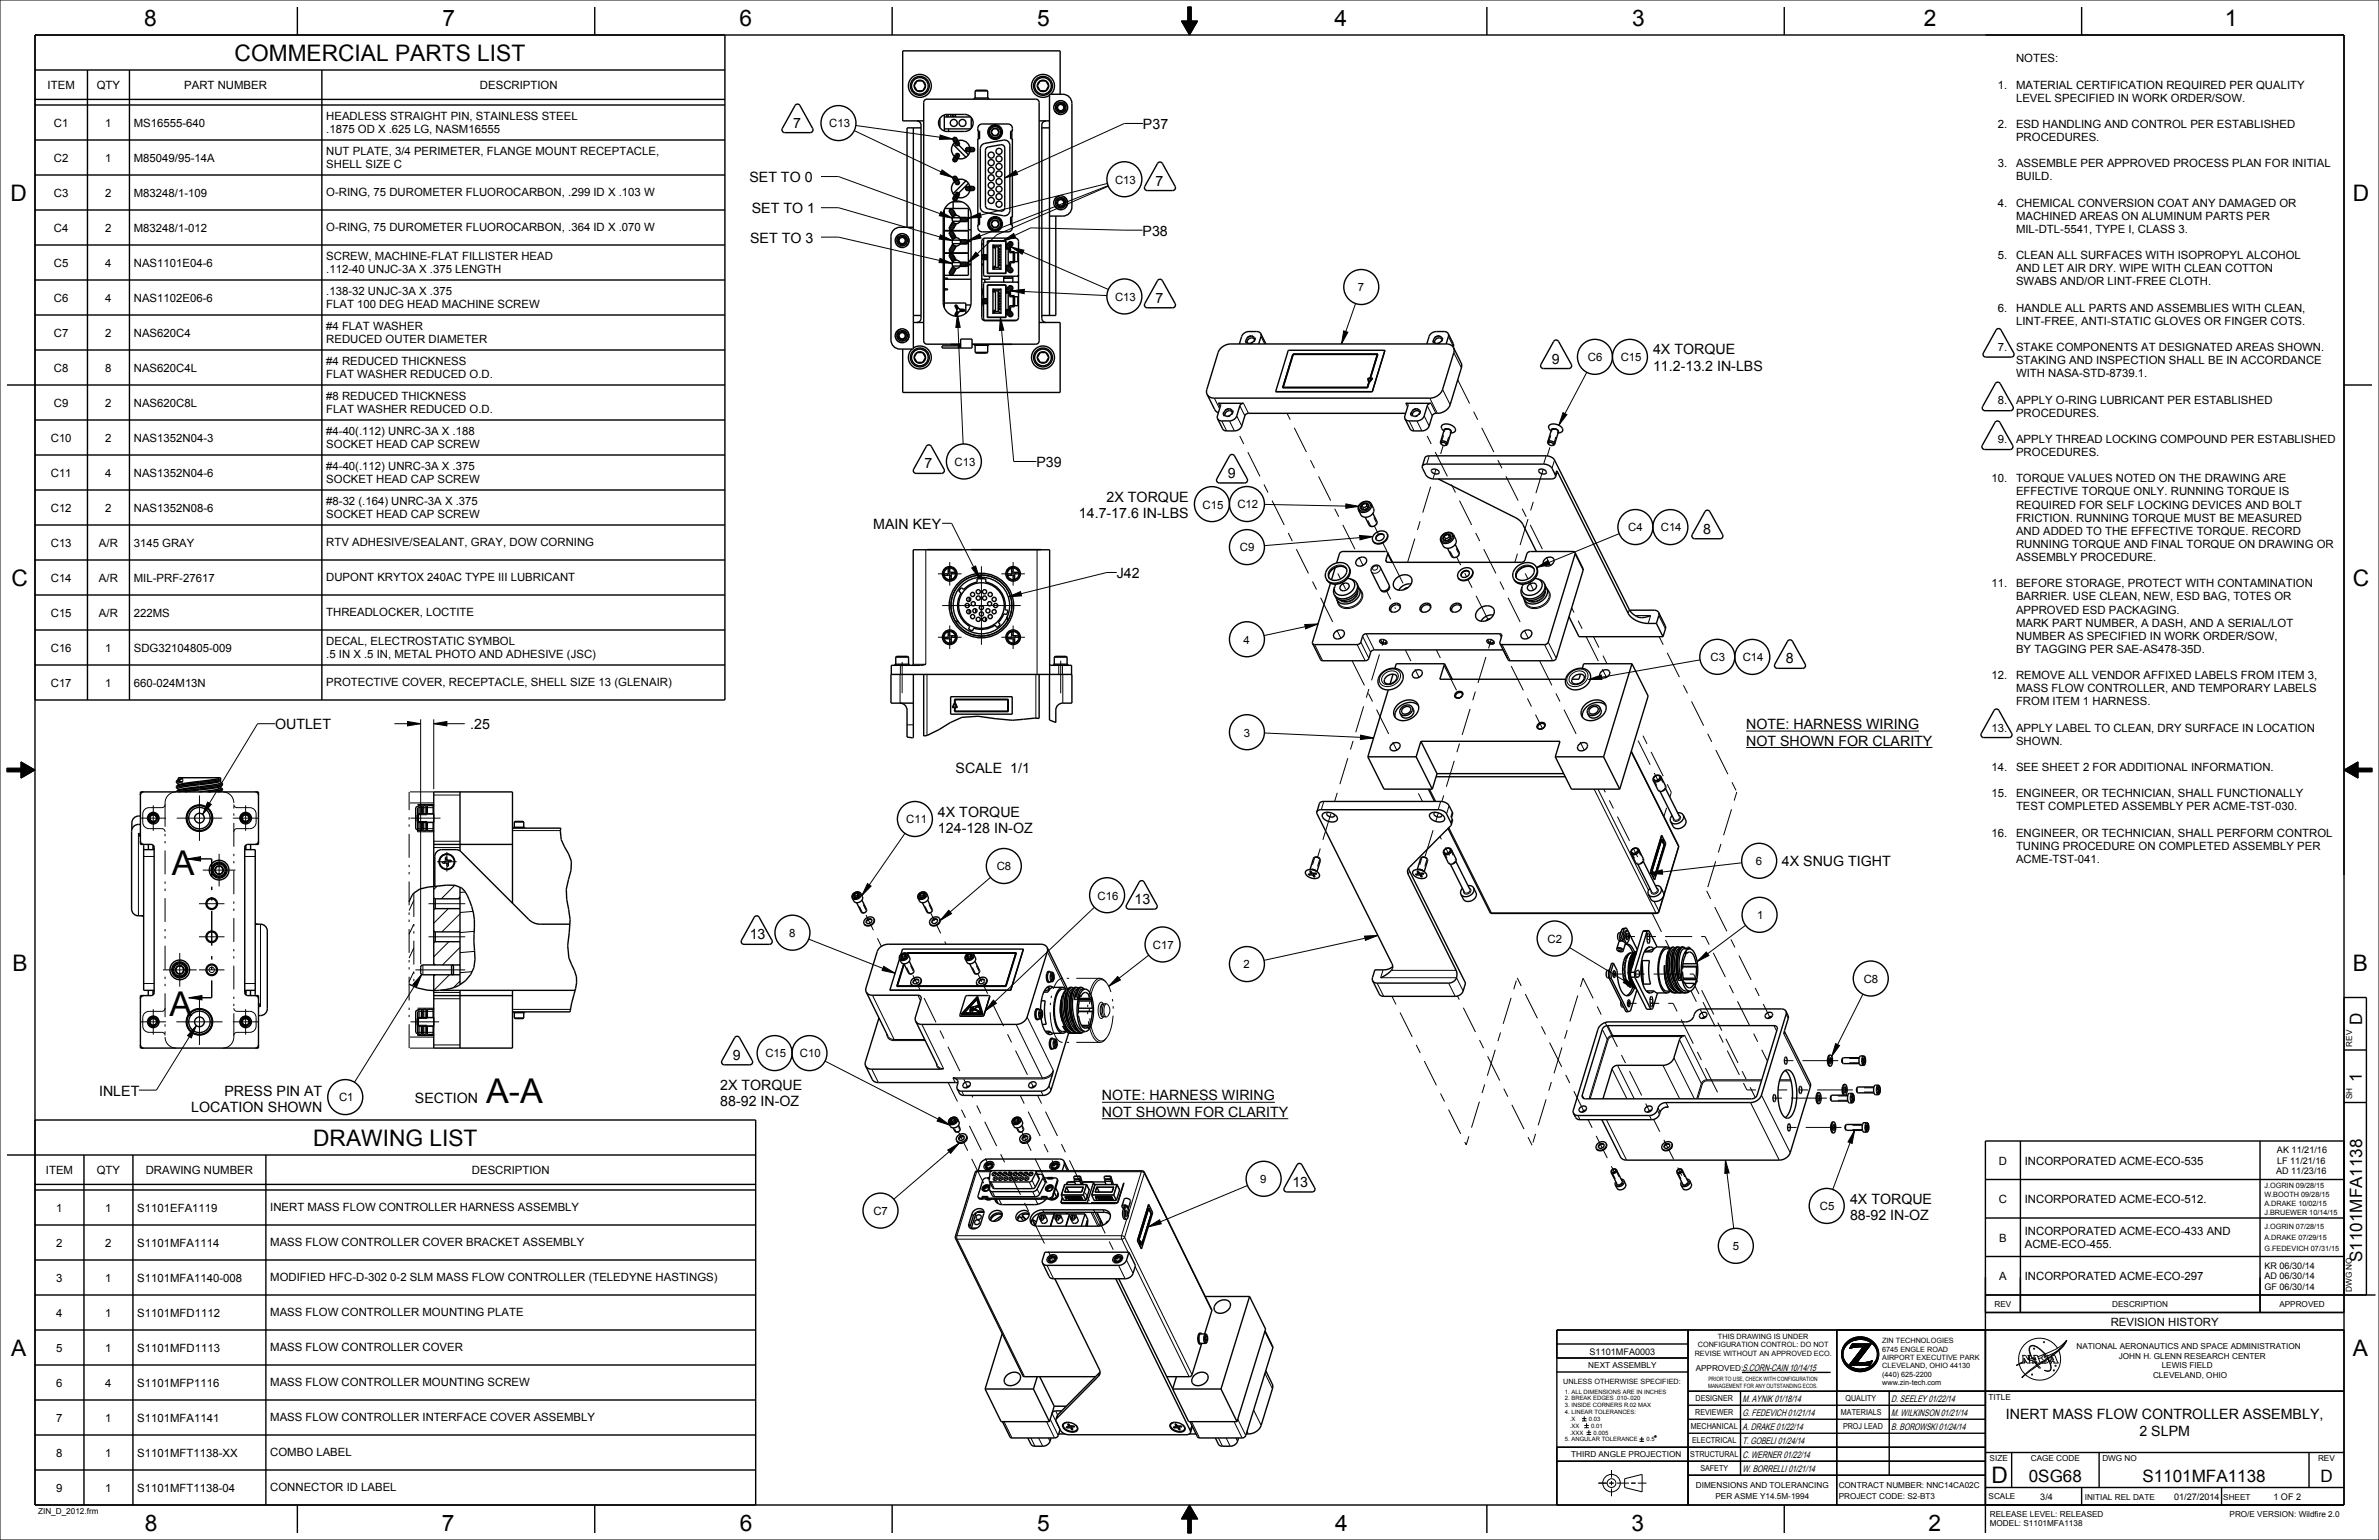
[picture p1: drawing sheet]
<svg xmlns="http://www.w3.org/2000/svg" width="864mm" height="559mm" viewBox="0 0 864 559" stroke-linecap="round" stroke-linejoin="round" font-family="sans-serif">
<defs><g id="words">
<g font-size="12.4">
<text x="62.3" y="317.4">A</text>
<text x="61.5" y="368.8">A</text>
<text x="176.4" y="400.1">A-A</text>
</g>
<g font-size="8.3">
<text x="52.4" y="9.5">8</text>
<text x="160.6" y="9.5">7</text>
<text x="268.5" y="9.5">6</text>
<text x="376.5" y="9.5">5</text>
<text x="484.4" y="9.5">4</text>
<text x="592.5" y="9.5">3</text>
<text x="698.4" y="9.5">2</text>
<text x="807.6" y="9.5">1</text>
<text x="85.2" y="22.2">COMMERCIAL PARTS LIST</text>
<text x="3.8" y="73">D</text>
<text x="854.1" y="73">D</text>
<text x="4.2" y="212.8">C</text>
<text x="854.1" y="212.7">C</text>
<text x="4.6" y="352.4">B</text>
<text x="854.1" y="352.4">B</text>
<text x="113.7" y="415.9">DRAWING LIST</text>
<text x="4.1" y="492.1">A</text>
<text x="854.1" y="492.1">A</text>
<text x="722.9" y="538.2">D</text>
<text x="52.5" y="555.6">8</text>
<text x="160.3" y="555.6">7</text>
<text x="268.5" y="555.6">6</text>
<text x="376.5" y="555.6">5</text>
<text x="484.7" y="555.6">4</text>
<text x="592.2" y="555.6">3</text>
<text x="700.1" y="555.6">2</text>
</g>
<g font-size="6.2">
<text x="857.4" y="371.9" transform="rotate(-90 857.4 371.9)">D</text>
<text x="857.4" y="392.6" transform="rotate(-90 857.4 392.6)">1</text>
<text x="857.4" y="457.9" transform="rotate(-90 857.4 457.9)">S1101MFA1138</text>
<text x="736.5" y="537.7">0SG68</text>
<text x="777.7" y="537.7">S1101MFA1138</text>
<text x="842.3" y="537.7">D</text>
</g>
<g font-size="5.2">
<text x="287.9" y="46.3">7</text>
<text x="414.9" y="46.8">P37</text>
<text x="272" y="66">SET TO 0</text>
<text x="419.5" y="67.3">7</text>
<text x="272.9" y="77.4">SET TO 1</text>
<text x="272.3" y="88">SET TO 3</text>
<text x="414.8" y="85.5">P38</text>
<text x="419.5" y="109.9">7</text>
<text x="563.3" y="131.9">9</text>
<text x="600.1" y="128.5">4X TORQUE</text>
<text x="600.1" y="134.4">11.2-13.2 IN-LBS</text>
<text x="335.6" y="170">7</text>
<text x="376.2" y="169.4">P39</text>
<text x="445.7" y="173.4">9</text>
<text x="401.7" y="182">2X TORQUE</text>
<text x="317" y="191.9">MAIN KEY</text>
<text x="391.7" y="188">14.7-17.6 IN-LBS</text>
<text x="618.2" y="193.7">8</text>
<text x="405.4" y="209.7">J42</text>
<text x="648.2" y="240.7">8</text>
<text x="99.9" y="264.6">OUTLET</text>
<text x="170.7" y="264.6">.25</text>
<text x="633.9" y="264.6">NOTE: HARNESS WIRING</text>
<text x="633.9" y="270.5">NOT SHOWN FOR CLARITY</text>
<text x="346.9" y="280.5">SCALE 1/1</text>
<text x="340.5" y="296.4">4X TORQUE</text>
<text x="340.5" y="302.4">124-128 IN-OZ</text>
<text x="646.8" y="314.1">4X SNUG TIGHT</text>
<text x="411.9" y="328.1">13</text>
<text x="272.1" y="340.8">13</text>
<text x="266" y="384.6">9</text>
<text x="261.5" y="395.4">2X TORQUE</text>
<text x="36" y="397.5">INLET</text>
<text x="81.5" y="397.5">PRESS PIN AT</text>
<text x="150.6" y="400.1">SECTION</text>
<text x="261.5" y="401.3">88-92 IN-OZ</text>
<text x="400" y="399.3">NOTE: HARNESS WIRING</text>
<text x="69.4" y="403.5">LOCATION SHOWN</text>
<text x="400" y="405.2">NOT SHOWN FOR CLARITY</text>
<text x="469.2" y="430.7">13</text>
<text x="671.6" y="436.8">4X TORQUE</text>
<text x="671.6" y="442.7">88-92 IN-OZ</text>
<text x="728.2" y="514.9">INERT MASS FLOW CONTROLLER ASSEMBLY,</text>
<text x="776.6" y="520.9">2 SLPM</text>
</g>
<g font-size="4.1">
<text x="731.8" y="22.6">NOTES:</text>
<text x="17.3" y="32.3">ITEM</text>
<text x="35.1" y="32.3">QTY</text>
<text x="66.9" y="32.3">PART NUMBER</text>
<text x="174.2" y="32.3">DESCRIPTION</text>
<text x="725.2" y="32.1">1.</text>
<text x="731.8" y="32.1">MATERIAL CERTIFICATION REQUIRED PER QUALITY</text>
<text x="731.8" y="36.9">LEVEL SPECIFIED IN WORK ORDER/SOW.</text>
<text x="19.6" y="46">C1</text>
<text x="38.2" y="46">1</text>
<text x="48.6" y="46">MS16555-640</text>
<text x="118.4" y="43.7">HEADLESS STRAIGHT PIN, STAINLESS STEEL</text>
<text x="301" y="46.3">C13</text>
<text x="725.2" y="46.4">2.</text>
<text x="731.8" y="46.4">ESD HANDLING AND CONTROL PER ESTABLISHED</text>
<text x="118.4" y="48.4">.1875 OD X .625 LG, NASM16555</text>
<text x="731.8" y="51.2">PROCEDURES.</text>
<text x="19.6" y="58.7">C2</text>
<text x="38.2" y="58.7">1</text>
<text x="48.6" y="58.7">M85049/95-14A</text>
<text x="118.4" y="56.4">NUT PLATE, 3/4 PERIMETER, FLANGE MOUNT RECEPTACLE,</text>
<text x="118.4" y="61.1">SHELL SIZE C</text>
<text x="725.2" y="60.7">3.</text>
<text x="731.8" y="60.7">ASSEMBLE PER APPROVED PROCESS PLAN FOR INITIAL</text>
<text x="731.8" y="65.5">BUILD.</text>
<text x="19.6" y="71.4">C3</text>
<text x="38.2" y="71.4">2</text>
<text x="48.6" y="71.4">M83248/1-109</text>
<text x="118.4" y="71">O-RING, 75 DUROMETER FLUOROCARBON, .299 ID X .103 W</text>
<text x="404.8" y="66.6">C13</text>
<text x="725.2" y="75">4.</text>
<text x="731.8" y="75">CHEMICAL CONVERSION COAT ANY DAMAGED OR</text>
<text x="118.4" y="83.7">O-RING, 75 DUROMETER FLUOROCARBON, .364 ID X .070 W</text>
<text x="731.8" y="79.8">MACHINED AREAS ON ALUMINUM PARTS PER</text>
<text x="19.6" y="84.1">C4</text>
<text x="38.2" y="84.1">2</text>
<text x="48.6" y="84.1">M83248/1-012</text>
<text x="731.8" y="84.5">MIL-DTL-5541, TYPE I, CLASS 3.</text>
<text x="118.4" y="94.5">SCREW, MACHINE-FLAT FILLISTER HEAD</text>
<text x="725.2" y="94.1">5.</text>
<text x="731.8" y="94.1">CLEAN ALL SURFACES WITH ISOPROPYL ALCOHOL</text>
<text x="19.6" y="96.8">C5</text>
<text x="38.2" y="96.8">4</text>
<text x="48.6" y="96.8">NAS1101E04-6</text>
<text x="118.4" y="99.2">.112-40 UNJC-3A X .375 LENGTH</text>
<text x="731.8" y="98.8">AND LET AIR DRY. WIPE WITH CLEAN COTTON</text>
<text x="118.4" y="107.2">.138-32 UNJC-3A X .375</text>
<text x="492.9" y="105.7">7</text>
<text x="731.8" y="103.6">SWABS AND/OR LINT-FREE CLOTH.</text>
<text x="19.6" y="109.5">C6</text>
<text x="38.2" y="109.5">4</text>
<text x="48.6" y="109.5">NAS1102E06-6</text>
<text x="118.4" y="111.9">FLAT 100 DEG HEAD MACHINE SCREW</text>
<text x="404.8" y="109.2">C13</text>
<text x="725.2" y="113.1">6.</text>
<text x="731.8" y="113.1">HANDLE ALL PARTS AND ASSEMBLIES WITH CLEAN,</text>
<text x="118.4" y="119.9">#4 FLAT WASHER</text>
<text x="731.8" y="117.9">LINT-FREE, ANTI-STATIC GLOVES OR FINGER COTS.</text>
<text x="19.6" y="122.2">C7</text>
<text x="38.2" y="122.2">2</text>
<text x="48.6" y="122.2">NAS620C4</text>
<text x="118.4" y="124.6">REDUCED OUTER DIAMETER</text>
<text x="576.4" y="131.1">C6</text>
<text x="588.3" y="131.1">C15</text>
<text x="725.2" y="127.4">7.</text>
<text x="731.8" y="127.4">STAKE COMPONENTS AT DESIGNATED AREAS SHOWN.</text>
<text x="19.6" y="134.9">C8</text>
<text x="38.2" y="134.9">8</text>
<text x="48.6" y="134.9">NAS620C4L</text>
<text x="118.4" y="132.6">#4 REDUCED THICKNESS</text>
<text x="118.4" y="137.3">FLAT WASHER REDUCED O.D.</text>
<text x="731.8" y="132.2">STAKING AND INSPECTION SHALL BE IN ACCORDANCE</text>
<text x="731.8" y="136.9">WITH NASA-STD-8739.1.</text>
<text x="19.6" y="147.6">C9</text>
<text x="38.2" y="147.6">2</text>
<text x="48.6" y="147.6">NAS620C8L</text>
<text x="118.4" y="145.3">#8 REDUCED THICKNESS</text>
<text x="725.2" y="146.4">8.</text>
<text x="731.8" y="146.4">APPLY O-RING LUBRICANT PER ESTABLISHED</text>
<text x="118.4" y="150">FLAT WASHER REDUCED O.D.</text>
<text x="731.8" y="151.2">PROCEDURES.</text>
<text x="18.4" y="160.3">C10</text>
<text x="38.2" y="160.3">2</text>
<text x="48.6" y="160.3">NAS1352N04-3</text>
<text x="118.4" y="158">#4-40(.112) UNRC-3A X .188</text>
<text x="725.2" y="160.7">9.</text>
<text x="731.8" y="160.7">APPLY THREAD LOCKING COMPOUND PER ESTABLISHED</text>
<text x="118.4" y="162.7">SOCKET HEAD CAP SCREW</text>
<text x="731.8" y="165.5">PROCEDURES.</text>
<text x="18.4" y="173">C11</text>
<text x="38.2" y="173">4</text>
<text x="48.6" y="173">NAS1352N04-6</text>
<text x="118.4" y="170.7">#4-40(.112) UNRC-3A X .375</text>
<text x="346.5" y="169">C13</text>
<text x="118.4" y="175.4">SOCKET HEAD CAP SCREW</text>
<text x="722.9" y="175">10.</text>
<text x="731.8" y="175">TORQUE VALUES NOTED ON THE DRAWING ARE</text>
<text x="731.8" y="179.8">EFFECTIVE TORQUE ONLY. RUNNING TORQUE IS</text>
<text x="18.4" y="185.7">C12</text>
<text x="38.2" y="185.7">2</text>
<text x="48.6" y="185.7">NAS1352N08-6</text>
<text x="118.4" y="183.4">#8-32 (.164) UNRC-3A X .375</text>
<text x="436.6" y="184.5">C15</text>
<text x="449.2" y="184.5">C12</text>
<text x="731.8" y="184.5">REQUIRED FOR SELF LOCKING DEVICES AND BOLT</text>
<text x="118.4" y="188.1">SOCKET HEAD CAP SCREW</text>
<text x="731.8" y="189.3">FRICTION. RUNNING TORQUE MUST BE MEASURED</text>
<text x="591.1" y="192.8">C4</text>
<text x="602.9" y="192.9">C14</text>
<text x="731.8" y="194.1">AND ADDED TO THE EFFECTIVE TORQUE. RECORD</text>
<text x="18.4" y="198.4">C13</text>
<text x="35.9" y="198.4">A/R</text>
<text x="48.6" y="198.4">3145 GRAY</text>
<text x="118.4" y="198">RTV ADHESIVE/SEALANT, GRAY, DOW CORNING</text>
<text x="450.1" y="200.1">C9</text>
<text x="731.8" y="198.8">RUNNING TORQUE AND FINAL TORQUE ON DRAWING OR</text>
<text x="731.8" y="203.6">ASSEMBLY PROCEDURE.</text>
<text x="18.4" y="211.1">C14</text>
<text x="35.9" y="211.1">A/R</text>
<text x="48.6" y="211.1">MIL-PRF-27617</text>
<text x="118.4" y="210.7">DUPONT KRYTOX 240AC TYPE III LUBRICANT</text>
<text x="722.9" y="213.1">11.</text>
<text x="731.8" y="213.1">BEFORE STORAGE, PROTECT WITH CONTAMINATION</text>
<text x="731.8" y="217.9">BARRIER. USE CLEAN, NEW, ESD BAG, TOTES OR</text>
<text x="18.4" y="223.8">C15</text>
<text x="35.9" y="223.8">A/R</text>
<text x="48.6" y="223.8">222MS</text>
<text x="118.4" y="223.4">THREADLOCKER, LOCTITE</text>
<text x="731.8" y="222.6">APPROVED ESD PACKAGING.</text>
<text x="731.8" y="227.4">MARK PART NUMBER, A DASH, AND A SERIAL/LOT</text>
<text x="451.4" y="233.5">4</text>
<text x="731.8" y="232.2">NUMBER AS SPECIFIED IN WORK ORDER/SOW,</text>
<text x="18.4" y="236.5">C16</text>
<text x="38.2" y="236.5">1</text>
<text x="48.6" y="236.5">SDG32104805-009</text>
<text x="118.4" y="234.2">DECAL, ELECTROSTATIC SYMBOL</text>
<text x="118.4" y="238.9">.5 IN X .5 IN, METAL PHOTO AND ADHESIVE (JSC)</text>
<text x="620.9" y="239.9">C3</text>
<text x="632.6" y="240">C14</text>
<text x="731.8" y="236.9">BY TAGGING PER SAE-AS478-35D.</text>
<text x="18.4" y="249.2">C17</text>
<text x="38.2" y="249.2">1</text>
<text x="48.6" y="249.2">660-024M13N</text>
<text x="118.4" y="248.8">PROTECTIVE COVER, RECEPTACLE, SHELL SIZE 13 (GLENAIR)</text>
<text x="722.9" y="246.5">12.</text>
<text x="731.8" y="246.5">REMOVE ALL VENDOR AFFIXED LABELS FROM ITEM 3,</text>
<text x="731.8" y="251.2">MASS FLOW CONTROLLER, AND TEMPORARY LABELS</text>
<text x="731.8" y="256">FROM ITEM 1 HARNESS.</text>
<text x="451.5" y="267.3">3</text>
<text x="722.9" y="265.5">13.</text>
<text x="731.8" y="265.5">APPLY LABEL TO CLEAN, DRY SURFACE IN LOCATION</text>
<text x="731.8" y="270.3">SHOWN.</text>
<text x="722.9" y="279.8">14.</text>
<text x="731.8" y="279.8">SEE SHEET 2 FOR ADDITIONAL INFORMATION.</text>
<text x="722.9" y="289.3">15.</text>
<text x="731.8" y="289.3">ENGINEER, OR TECHNICIAN, SHALL FUNCTIONALLY</text>
<text x="329" y="298.8">C11</text>
<text x="731.8" y="294.1">TEST COMPLETED ASSEMBLY PER ACME-TST-030.</text>
<text x="722.9" y="303.6">16.</text>
<text x="731.8" y="303.6">ENGINEER, OR TECHNICIAN, SHALL PERFORM CONTROL</text>
<text x="731.8" y="308.4">TUNING PROCEDURE ON COMPLETED ASSEMBLY PER</text>
<text x="361.8" y="315.8">C8</text>
<text x="637.4" y="313.9">6</text>
<text x="731.8" y="313.1">ACME-TST-041.</text>
<text x="398.4" y="326.4">C16</text>
<text x="637.8" y="333.5">1</text>
<text x="286.4" y="340">8</text>
<text x="418.5" y="344.3">C17</text>
<text x="561.8" y="342.1">C2</text>
<text x="451.4" y="351.4">2</text>
<text x="676.5" y="356.7">C8</text>
<text x="277.8" y="383.7">C15</text>
<text x="290.4" y="383.7">C10</text>
<text x="123.1" y="399.7">C1</text>
<text x="725.6" y="422.6">D</text>
<text x="735" y="422.6">INCORPORATED ACME-ECO-535</text>
<text x="16.7" y="426">ITEM</text>
<text x="35.1" y="426">QTY</text>
<text x="52.9" y="426">DRAWING NUMBER</text>
<text x="171.3" y="426">DESCRIPTION</text>
<text x="457.5" y="429.3">9</text>
<text x="725.6" y="436.6">C</text>
<text x="735" y="436.6">INCORPORATED ACME-ECO-512.</text>
<text x="20.4" y="439.7">1</text>
<text x="38.2" y="439.7">1</text>
<text x="49.8" y="439.7">S1101EFA1119</text>
<text x="98.1" y="439.3">INERT MASS FLOW CONTROLLER HARNESS ASSEMBLY</text>
<text x="317.1" y="440.9">C7</text>
<text x="660.7" y="439.2">C5</text>
<text x="735" y="448.2">INCORPORATED ACME-ECO-433 AND</text>
<text x="20.4" y="452.4">2</text>
<text x="38.2" y="452.4">2</text>
<text x="49.8" y="452.4">S1101MFA1114</text>
<text x="98.1" y="452">MASS FLOW CONTROLLER COVER BRACKET ASSEMBLY</text>
<text x="629" y="453.6">5</text>
<text x="725.7" y="450.5">B</text>
<text x="735" y="452.9">ACME-ECO-455.</text>
<text x="20.4" y="465.1">3</text>
<text x="38.2" y="465.1">1</text>
<text x="49.8" y="465.1">S1101MFA1140-008</text>
<text x="98.1" y="464.7">MODIFIED HFC-D-302 0-2 SLM MASS FLOW CONTROLLER (TELEDYNE HASTINGS)</text>
<text x="725.7" y="464.5">A</text>
<text x="735" y="464.5">INCORPORATED ACME-ECO-297</text>
<text x="20.4" y="477.8">4</text>
<text x="38.2" y="477.8">1</text>
<text x="49.8" y="477.8">S1101MFD1112</text>
<text x="98.1" y="477.4">MASS FLOW CONTROLLER MOUNTING PLATE</text>
<text x="766.2" y="481">REVISION HISTORY</text>
<text x="20.4" y="490.5">5</text>
<text x="38.2" y="490.5">1</text>
<text x="49.8" y="490.5">S1101MFD1113</text>
<text x="98.1" y="490.1">MASS FLOW CONTROLLER COVER</text>
<text x="20.4" y="503.2">6</text>
<text x="38.2" y="503.2">4</text>
<text x="49.8" y="503.2">S1101MFP1116</text>
<text x="98.1" y="502.8">MASS FLOW CONTROLLER MOUNTING SCREW</text>
<text x="20.4" y="515.9">7</text>
<text x="38.2" y="515.9">1</text>
<text x="49.8" y="515.9">S1101MFA1141</text>
<text x="98.1" y="515.5">MASS FLOW CONTROLLER INTERFACE COVER ASSEMBLY</text>
<text x="20.4" y="528.6">8</text>
<text x="38.2" y="528.6">1</text>
<text x="49.8" y="528.6">S1101MFT1138-XX</text>
<text x="98.1" y="528.2">COMBO LABEL</text>
<text x="20.4" y="541.3">9</text>
<text x="38.2" y="541.3">1</text>
<text x="49.8" y="541.3">S1101MFT1138-04</text>
<text x="98.1" y="540.9">CONNECTOR ID LABEL</text>
</g>
<g font-size="3.4">
<text x="632.5" y="497.6">S.CORN-CAIN 10/14/15</text>
<text x="632.5" y="508.7">M. AYNIK 01/18/14</text>
<text x="686.5" y="508.7">D. SEELEY 01/22/14</text>
<text x="632.5" y="513.8">G. FEDEVICH 01/21/14</text>
<text x="686.5" y="513.8">M. WILKINSON 01/21/14</text>
<text x="632.5" y="518.8">A. DRAKE 01/22/14</text>
<text x="686.5" y="518.8">B. BOROWSKI 01/24/14</text>
<text x="632.5" y="523.9">T. GOBELI 01/24/14</text>
<text x="632.5" y="529">C. WERNER 01/22/14</text>
<text x="632.5" y="534.1">W. BORRELLI 01/21/14</text>
</g>
<g font-size="3.3">
<text x="826.6" y="418.5">AK 11/21/16</text>
<text x="826.6" y="422.3">LF 11/21/16</text>
<text x="826.2" y="426.1">AD 11/23/16</text>
<text x="822" y="460.4">KR 06/30/14</text>
<text x="822" y="464.2">AD 06/30/14</text>
<text x="822" y="468">GF 06/30/14</text>
<text x="577" y="491.5">S1101MFA0003</text>
<text x="740.7" y="544.2">3/4</text>
<text x="789.2" y="544.2">01/27/2014</text>
<text x="825.3" y="544.2">1 OF 2</text>
</g>
<g font-size="3">
<text x="853.8" y="379.9" transform="rotate(-90 853.8 379.9)">REV</text>
<text x="853.9" y="398.9" transform="rotate(-90 853.9 398.9)">SH</text>
<text x="853.8" y="468.8" transform="rotate(-90 853.8 468.8)">DWG NO</text>
<text x="724" y="474.2">REV</text>
<text x="766.7" y="474.2">DESCRIPTION</text>
<text x="827.4" y="474.2">APPROVED</text>
<text x="753.8" y="489.6">NATIONAL AERONAUTICS AND SPACE ADMINISTRATION</text>
<text x="576.6" y="496.5">NEXT ASSEMBLY</text>
<text x="615.5" y="497.6">APPROVED:</text>
<text x="769.2" y="493">JOHN H. GLENN RESEARCH CENTER</text>
<text x="784.7" y="496.5">LEWIS FIELD</text>
<text x="781.6" y="499.9">CLEVELAND, OHIO</text>
<text x="615.5" y="508.5">DESIGNER</text>
<text x="670" y="508.5">QUALITY</text>
<text x="721.9" y="508">TITLE</text>
<text x="615.4" y="513.6">REVIEWER</text>
<text x="668.3" y="513.6">MATERIALS</text>
<text x="613.8" y="518.7">MECHANICAL</text>
<text x="669" y="518.7">PROJ LEAD</text>
<text x="614.3" y="523.8">ELECTRICAL</text>
<text x="570.4" y="528.8">THIRD ANGLE PROJECTION</text>
<text x="613.6" y="528.8">STRUCTURAL</text>
<text x="617.3" y="533.9">SAFETY</text>
<text x="722.3" y="530.2">SIZE</text>
<text x="737.2" y="530.2">CAGE CODE</text>
<text x="763.2" y="530.2">DWG NO</text>
<text x="841.5" y="530">REV</text>
<text x="615.6" y="539.8">DIMENSIONS AND TOLERANCING</text>
<text x="667.5" y="539.8">CONTRACT NUMBER: NNC14CA02C</text>
<text x="622.7" y="543.9">PER ASME Y14.5M-1994</text>
<text x="667.5" y="543.9">PROJECT CODE: S2-BT3</text>
<text x="721.9" y="544.1">SCALE</text>
<text x="756.8" y="544.1">INITIAL REL DATE</text>
<text x="807.1" y="544.2">SHEET</text>
<text x="13.8" y="549.5">ZIN_D_2012.frm</text>
<text x="722.3" y="550.4">RELEASE LEVEL: RELEASED</text>
<text x="809.3" y="550.4">PRO/E VERSION: Wildfire 2.0</text>
<text x="722.3" y="553.8">MODEL: S1101MFA1138</text>
</g>
<g font-size="2.6">
<text x="822" y="431.1">J.OGRIN 09/28/15</text>
<text x="822" y="434.4">W.BOOTH 09/28/15</text>
<text x="822" y="437.6">A.DRAKE 10/02/15</text>
<text x="822" y="440.9">J.BRUEWER 10/14/15</text>
<text x="822" y="445.9">J.OGRIN 07/28/15</text>
<text x="822" y="450">A.DRAKE 07/29/15</text>
<text x="822" y="454">G.FEDEVICH 07/31/15</text>
<text x="623.6" y="485.8">THIS DRAWING IS UNDER</text>
<text x="615.2" y="491.9">REVISE WITHOUT AN APPROVED ECO.</text>
<text x="616.3" y="488.9">CONFIGURATION CONTROL: DO NOT</text>
<text x="683.3" y="487.4">ZIN TECHNOLOGIES</text>
<text x="683.3" y="490.5">6745 ENGLE ROAD</text>
<text x="683.3" y="493.5">AIRPORT EXECUTIVE PARK</text>
<text x="683.3" y="496.6">CLEVELAND, OHIO 44130</text>
<text x="567.5" y="502.3">UNLESS OTHERWISE SPECIFIED:</text>
<text x="683.3" y="499.6">(440) 625-2200</text>
<text x="683.3" y="502.7">www.zin-tech.com</text>
</g>
<g font-size="2.1">
<text x="620.1" y="503.5">MANAGEMENT FOR ANY OUTSTANDING ECOS.</text>
<text x="620.2" y="501">PRIOR TO USE, CHECK WITH CONFIGURATION</text>
<text x="568.1" y="505.7">1. ALL DIMENSIONS ARE IN INCHES</text>
<text x="568.1" y="508.2">2. BREAK EDGES .010-.020</text>
<text x="568.1" y="510.6">3. INSIDE CORNERS R.02 MAX</text>
<text x="568.1" y="513.1">4. LINEAR TOLERANCES:</text>
<text x="569.9" y="515.6">.X</text>
<text x="576.8" y="515.6">0.03</text>
<text x="569.9" y="518.1">.XX</text>
<text x="569.9" y="520.5">.XXX</text>
<text x="577.6" y="518.1">0.01</text>
<text x="578.5" y="520.5">0.005</text>
<text x="568.1" y="523">5. ANGULAR TOLERANCE</text>
<text x="597.7" y="523">0.5</text>
</g>
</g></defs>
<g fill="#000">
<path d="M431.2 2.5h1.2v5.1h2.3l-2.9 5.1-2.9-5.1h2.3zM341.3 49l4.6 1.4-4.8 .2zM341.5 76.8l4.2 2.4-4.7-.9zM342 61.7l3.9 2.7-4.6-1.3zM351.4 79.2l4.4-1.9 .4 1.5zM364.7 64.6l4-2.7 .7 1.4zM341.2 93.7l4.5 1.9-4.8-.3zM341.4 85.2l4.3 2.1-4.8-.6zM354.2 91.5l1.1 1.2-3.9 2.7zM351.4 87.4l4.2-2.5 .5 1.5zM364 87.5l4-2.8 .7 1.5zM367 89.6l4.7 1.2-.6 1.4z"/>
<path d="M347.6 114l1 4.8h-1.6zM363.2 115.1l1.2 4.7-1.6 .1zM367.1 105.5l4.8-.5-.1 1.6zM487.8 120l1.5 .6-2.3 4.2zM567.4 149.7l1.4 .8-2.9 3.8zM488.6 182.8l4.7 .9-4.8 .7zM493.6 194.3l4.8 .4-4.7 1.2zM352.7 206.1l1.5-.7 1.4 4.6zM366 216.6l4.5-1.9 .3 1.5zM557.8 206l4.1-2.6 .6 1.5zM473.6 226.6l4.9-.2-4.5 1.8zM576.7 246.6l4.6-1.6 .2 1.5z"/>
<path d="M147.9 261.8l4.8 .8-4.8 .8zM157.5 262.6l4.7-.8v1.6zM493.9 266.8l4.7 1-4.8 .5zM850.9 279.4l5.1-2.9v2.3h5.1v1.2h-5.1v2.3zM2.5 278.8h5.1v-2.3l5.1 2.9-5.1 2.9v-2.3h-5.1zM75.3 291.1l1.4 .8-3.1 3.6zM68 311.6l4.8-.7v1.5zM598.7 317l4.7-1.4 .2 1.6zM314.9 320.6l1.3 .9-3.3 3.5zM344.4 330.3l1 1.2-4.1 2.5zM495.3 339.7l4.9-.3-4.5 1.8zM153.1 353.6l-1.9 4.5-1.3-.9z"/>
<path d="M320.8 350.7l4.1 2.4-4.7-1zM405.7 354.3l1 1.3-4.2 2.3zM590.1 355.2l3.7 3.2-4.5-1.8zM619.4 345.4l1 1.3-4.3 2.2zM68.5 362l4.8-.8v1.6zM71.3 372.1l-1.9 4.5-1.3-.8zM360.6 362.9l1.1 1.2-4 2.7zM666.4 378.7l1.4 .7-2.9 3.9zM340.9 405.4l3.9 2.9-4.6-1.5zM344 417.3l4.2-2.5-3.1 3.7zM673.2 410.2l-.9 4.7-1.5-.6zM626.3 421l1.4 4.6-1.6 .2z"/>
<path d="M416.9 445.2l4-2.6 .7 1.5zM668.5 491.4l.5-.4 .1 1.2 .5 1.5-.4 .5zM668.9 489.1l1-.4-.9 2.3-.5 .4zM669.2 494.2l.4-.5 1.1 1.4-.4 .6zM669.7 487.8l1.7-.6-1.5 1.5-1 .4zM670.7 495.1l2.3 1.3-1.1 .5-1.6-1.2zM672.3 487.8h6.9zM675.9 489.3h2.1l-3.9 5.1h-2.1zM670.3 487.1l.7-.7 3.8-.4-1.8 .4-3.3 1.4zM671.7 488.7h2l-2.2 .6zM671.7 488.7h2zM672 494.4h2.1z"/>
<path d="M671.9 494.5h2.2zM671.9 496.9l1.1-.5 1.8 .4 3.9 .1a7.2 7.2 0 0 1-6.8 0zM671.8 488.7h3.2zM671 486.4a6.7 6.7 0 0 1 7.7-.6 6.7 6.7 0 0 1 3.2 7l-.3 .9-.9 .4a5.2 5.2 0 0 0-4.1-7.9l-1.8-.2zM671.9 494.5l7.6-.4-.7 1.3h-7.5zM671.3 495.4h7.4zM671.3 495.4h7.5zM672.2 487.8h7l-1.2 1.5h-2.1l.4-.6h-4.5zM679.4 493.9l.3-.1zM678.6 494.1l1.1-.2-.2 .2zM679.4 493.9h.3zM675.7 496.8a6.3 6.3 0 0 0 5-2.7l.9-.4-1.4 2-1.5 1.2z"/>
<path d="M431.8 546.1l2.9 5.1h-2.3v5.1h-1.2v-5.1h-2.3z"/>
</g>
<g fill="none" stroke="#000" stroke-width=".36">
<path d="M0 0h863.6v558.8h-863.6zM431.2 2.5h1.2v5.1h2.3l-2.9 5.1-2.9-5.1h2.3zM310.1 47.4l35.8 17M310.7 45.5l35.2 4.9M341.3 49l4.6 1.4-4.8 .2zM346.6 49.8l-.7 .7M346.9 49.9l-1 .9M347.1 50l-1 1.1M347.3 50.2l-1.1 1.2M347.4 58.2l-.5 .5M347.5 50.5l-1.2 1.1M347.6 55.7l-1.2 1.2"/>
<path d="M347.6 50.7l-1.1 1.1M347.7 51l-1.1 1.1M347.9 51.2l-1.1 1.1M347.9 55.8l-2 1.9M347.9 57.3l-1.4 1.4M348 51.4l-1.1 1.1M348.1 56l-2.2 2.1M348.2 51.7l-1.1 1M348.2 52.4l-.4 .4M348.2 56.2l-2.2 2.2M348.3 52l-.9 .8M348.3 56.6l-2.1 2"/>
<path d="M351.3 53.5l-.8 .8M351.7 53.5l-1.1 1.1M352.1 53.5l-1.3 1.3M352.4 53.5l-1.4 1.5M352.8 53.5l-1.5 1.5M353.2 53.5l-1.5 1.5M353.5 53.6l-1.4 1.4M353.6 53.8l-1.2 1.2M353.7 54.5l-.4 .5M353.8 54.1l-1 .9M414.9 44.8h-6.7l-43.5 19.8M298 75.4h6.4l41.3 11.9"/>
<path d="M298 64.1h6.4l41.3 15.1M341.5 76.8l4.2 2.4-4.7-.9zM342 61.7l3.9 2.7-4.6-1.3zM345.4 75.8l-.8 .8M345.7 75.9l-1 1M345.9 76.1l-1.1 1M346.1 76.3l-1.1 1.1M346.2 76.5l-1.1 1.1M346.4 76.8l-1.1 1.1M346.5 77l-1.1 1.1M346.6 64l-.7 .6M346.7 77.2l-1.2 1.2"/>
<path d="M346.8 77.5l-1.1 1.1M346.9 64l-1 1M346.9 77.7l-1.1 1.1M347.1 78l-.3 .2M347.1 64.2l-1 1M347.3 64.4l-1.1 1.1M347.4 72.3l-.5 .5M347.5 64.6l-1.2 1.1M347.6 69.8l-1.2 1.2M347.6 64.8l-1.1 1.2M347.7 65.1l-1.1 1.1M347.9 65.3l-1.1 1.1"/>
<path d="M347.9 69.9l-2 1.9M347.9 71.4l-1.4 1.4M348 65.6l-1.1 1.1M348.1 70.1l-2.2 2.1M348.2 65.8l-1.1 1.1M348.2 66.5l-.4 .4M348.2 70.3l-2.2 2.2M348.3 66.1l-.9 .9M348.3 70.7l-2.1 2M348.8 78.9l-.2 .2M349.2 78.9l-.6 .6M349.6 78.9l-1 .9"/>
<path d="M350 78.9l-1.5 1.5M350.4 78.9l-1.6 1.5M350.7 78.9l-1.5 1.5M351 79l-1.4 1.4M351.3 79.1l-1.3 1.3M351.3 67.6l-.8 .8M351.4 79.2l4.4-1.9 .4 1.5zM351.4 79.3l-1 1.1M351.5 79.6l-.8 .8M351.7 67.6l-1.1 1.1M352.1 67.6l-1.3 1.3M352.4 67.6l-1.4 1.5"/>
<path d="M352.8 67.6l-1.5 1.6M353.2 67.7l-1.5 1.5M353.5 67.8l-1.4 1.4M353.6 68l-1.2 1.2M353.7 68.6l-.4 .5M353.8 68.2l-1 1M364.7 64.6l4-2.7 .7 1.4zM402 66.6l-50.6 12.6M402.3 67.4l-50.9 20-1.2 1.1M402.3 67.6l-40.5 17.6-10.4 10.2M298 86h6.4l41.3 9.6M341.2 93.7l4.5 1.9-4.8-.3z"/>
<path d="M341.4 85.2l4.3 2.1-4.8-.6zM345.2 92.1l-.6 .5M345.3 83.9l-.7 .7M345.6 92.1l-1 .9M345.6 84l-.9 .9M345.8 92.2l-1 1.1M345.9 84.1l-1.1 1.1M345.9 96.7l-.2 .2M346 88.6l-.4 .4M346 80.6l-.6 .6M346 92.4l-1.1 1.1M346.1 84.3l-1.2 1.1"/>
<path d="M346.1 96.9l-.9 .9M346.1 91.2l-.4 .4M346.1 88.8l-1.1 1.1M346.1 92.6l-1.1 1.1M346.2 80.8l-1.3 1.3M346.2 84.6l-1.1 1.1M346.2 99l-.7 .7M346.3 97.1l-1.6 1.6M346.3 92.9l-1.1 1.1M346.3 84.8l-1.1 1.1M346.3 89l-1.6 1.7M346.4 80.9l-1.8 1.8"/>
<path d="M346.4 93.1l-1.1 1.1M346.4 82.4l-1.1 1.1M346.5 85.1l-1.1 1.1M346.5 97.2l-1.9 1.9M346.6 93.4l-1.1 1.1M346.6 89.1l-2 2M346.6 90.3l-1.4 1.3M346.6 85.3l-1.1 1.1M346.7 81.1l-2 1.9M346.7 93.6l-1.1 1.1M346.7 85.5l-1.1 1.2M346.8 98.1l-1.6 1.6"/>
<path d="M346.8 97.3l-2.1 2.1M346.8 93.8l-1.1 1.2M346.9 89.2l-2.1 2.1M346.9 85.8l-1.1 1.1M347 81.5l-2 1.9M347 81.1l-2.2 2.2M347 94.1l-.5 .5M347 86l-.3 .4M347.1 97.4l-2.2 2.2M347.1 89.4l-2.1 2.1M347.1 94.3l-.1 .1M348.6 95.1l-.1 .1"/>
<path d="M348.7 87l-.2 .2M349 95.1l-.4 .4M349.1 87l-.5 .5M349.4 95.1l-.7 .8M349.5 87l-.8 .8M349.7 95.1l-1.1 1.2M349.9 87l-1.3 1.3M350.1 95.1l-1.5 1.6M350.2 87l-1.5 1.5M350.5 95.1l-1.5 1.6M350.6 87l-1.5 1.5M350.9 95.2l-1.5 1.5"/>
<path d="M351 87.1l-1.5 1.4M351.2 95.3l-1.5 1.4M351.2 87.2l-1.3 1.3M351.3 95.4l-1.2 1.3M351.4 87.4l4.2-2.5 .5 1.5zM351.4 88.1l-.3 .4M351.5 95.7l-1 1M351.5 96.1l-.6 .5M351.5 87.7l-.9 .8M354.2 91.5l1.1 1.2-3.9 2.7zM357 92.4l-.6 .6M357.3 92.4l-.9 1"/>
<path d="M357.7 92.4l-1.3 1.3M358.1 92.4l-1.6 1.6M358.4 92.4l-1.7 1.7M358.5 92.7l-1.5 1.5M358.5 93.1l-1.1 1.1M358.5 93.4l-.8 .8M358.5 93.8l-.4 .4M358.5 94.1l-.1 .1M364 87.5l4-2.8 .7 1.5zM365.2 96.4l-.1 .1M365.6 96.4l-.5 .5M366 96.4l-.9 .8"/>
<path d="M366.3 96.4l-1.2 1.2M366.5 96.5l-1.2 1.3M366.7 96.7l-1.3 1.3M366.7 87.7l-1.6 1.6M366.9 96.9l-1.3 1.2M367 89.6l4.7 1.2-.6 1.4zM367 89.6l35.3 15.4M367.1 87.7l-2 2M367.1 97.1l-1.3 1.2M367.2 97.2l-1.2 1.3M367.3 87.8l-2.2 2.2M367.4 97.4l-1.2 1.3"/>
<path d="M367.5 88l-2.3 2.3M367.5 89.1l-1.2 1.2M367.6 97.6l-1.2 1.2M367.6 88.2l-2 2.1M367.7 98.3l-.7 .6M367.7 97.9l-1.1 1M367.7 88.5l-1.7 1.8M414.8 83.5l-40.6-.8-10.2 4.8M347 110.7l-.3 .3M347.2 110.7l-.5 .5M347.3 110.8l-.5 .5M347.4 110.9l-.6 .5"/>
<path d="M347.4 112.9l-.2 .2M347.5 114.2l-.3 .3M347.5 111l-.6 .5M347.5 113l-.6 .6M347.5 111.1l-.5 .6M347.6 114l1 4.8h-1.6zM347.6 114l2 47.1M347.6 111.2l-.6 .6M347.6 113.1l-.9 .9M347.7 111.3l-.6 .6M347.7 113.8l-.7 .7M347.7 113.2l-1 1"/>
<path d="M347.7 111.5l-.5 .5M347.8 111.6l-.6 .5M347.9 111.7l-.6 .6M347.9 113.2l-1.1 1.2M347.9 111.8l-.1 .2M348 113.3l-1.1 1.1M348.5 112.2v.1M348.7 112.2l-.2 .2M348.9 112.2l-.3 .3M349.1 112.2l-.5 .5M349.3 112.2l-.8 .8M349.5 112.2l-.8 .8"/>
<path d="M349.6 112.2l-.7 .8M349.8 112.3l-.7 .7M350 112.3l-.7 .7M350 112.4l-.5 .6M350.1 112.8l-.2 .1M350.1 112.5l-.5 .5M356.7 108.5l-.3 .3M357.2 108.4l-.8 .8M357.5 108.4l-1.1 1.1M357.9 108.4l-1.5 1.5M358.2 108.4l-1.6 1.7M358.5 108.5l-1.7 1.7"/>
<path d="M358.5 108.9l-1.3 1.3M358.5 109.2l-1 1M358.5 109.6l-.6 .6M358.5 109.9l-.2 .3M363.2 115.1l1.2 4.7-1.6 .1zM363.2 115.1l4.8 52.4h8.2M365.4 112.3l-.3 .4M365.8 112.3l-.7 .7M366.2 112.3l-1.1 1.1M366.4 112.4l-1.2 1.3M366.5 103.7l-1.4 1.4M366.6 112.6l-1.2 1.3"/>
<path d="M366.8 112.8l-1.3 1.2M366.9 103.7l-1.8 1.8M367 113l-1.3 1.2M367.1 105.5l4.8-.5-.1 1.6zM367.1 105.5l34.7 1.8M367.2 113.1l-1.3 1.3M367.2 103.8l-2.1 2M367.3 113.3l-1.2 1.3M367.4 103.9l-2.3 2.3M367.5 113.5l-1.2 1.2M367.6 104.1l-2.2 2.1M367.6 113.7l-1.1 1.2"/>
<path d="M367.7 104.7l-1.6 1.5M367.7 104.4l-1.9 1.8M367.7 114l-.9 .9M492.1 110.1l-5.1 14.7M452 123.6v.1M452 123.6h.1M452 123.6l.1 .3M452 123.8l.1 .1M452.1 123.9h.1M452.1 123.9v.3M452.1 124.2h.1M452.1 124.2l.2 .2"/>
<path d="M452.3 124.4h.1M452.3 124.4l.2 .1M452.6 122.5h.1M452.7 122.4v.1M452.9 122.2l-.3 .3M452.9 122.2h.1M453.1 124.8h.1M453.3 122l-.3 .2M453.3 122h.1M453.5 121.9l-.2 .1M453.6 121.9l-.3 .1M453.6 121.9h.1"/>
<path d="M453.8 121.9h-.2M454 124.8h-.3M454 121.8l-.3 .1M454 124.8h-.1M454 121.8h-.1M454 124.8h.1M454 121.8h.1M454 124.7v.1M454 124.7h.1M454.2 124.7h-.2M454.2 124.7h.1M454.3 121.8h-.3"/>
<path d="M454.5 124.6h-.1M454.5 124.6l-.2 .1M454.5 121.8h.2M454.5 124.6h.1M454.5 124.5v.1M454.6 124.5h-.1M454.7 121.8h.1M455.4 123.8h.1M455.4 123.8l-.2 .3M455.5 123.7l-.1 .1M455.6 123.5l-.2 .3M455.6 123.5h.1"/>
<path d="M455.6 123.4v.1M455.6 123.3h.1M455.7 122.6h.1M455.7 122.6v.2M455.7 123.2l-.1 .3M455.7 123.2h.1M455.7 123.1h.1M455.7 122.8h.1M455.7 122.9h.1M455.7 122.8v.4M457.7 122.1l1.4 2.7M487.8 120l1.5 .6-2.3 4.2z"/>
<path d="M520.1 123.6v.3M520.1 123.6h.1M520.1 123.8v.1M520.1 123.9h.1M520.1 123.9v.1M520.1 123.9l.1 .3M520.2 124.1v.1M520.2 124.2l.1 .2M520.2 124.2v.1M520.3 124.3v.1M520.3 124.4h.1M520.3 124.4l.2 .1"/>
<path d="M520.6 122.5h.1M520.7 122.5h-.1M520.7 122.5h.1M520.7 122.4v.1M521 122.2l-.1 .1M521 122.2l-.3 .3M521 122.2h.1M521.1 122.2h-.1M521.1 124.8h.1M521.3 122.1h-.1M521.3 122l-.3 .2M521.3 122h.1"/>
<path d="M521.5 121.9l-.2 .1M521.6 121.9l-.3 .1M521.7 121.9h.1M521.8 121.9h-.1M522 124.8h-.2M522 124.8h.1M522 124.8h-.1M522 121.8h-.1M522 121.8l-.3 .1M522.1 121.8h-.1M522.1 124.7h.1M522.2 124.7h.1"/>
<path d="M522.3 124.7h-.3M522.3 124.7h.1M522.4 121.8h-.4M522.5 124.6l-.2 .1M522.5 124.6h-.1M522.5 124.6h.1M522.5 121.8h.2M522.6 124.5l-.1 .1M522.6 124.5h.1M522.7 124.5l-.2 .1M522.7 124.5h.1M522.7 121.8h.1"/>
<path d="M522.8 121.8h.1M523.4 123.8l-.2 .3M523.4 123.8h.1M523.5 123.7l-.1 .1M523.6 123.5l-.1 .3M523.6 123.5h.1M523.6 123.4v.1M523.6 123.4h.1M523.7 122.5v.1M523.7 122.5h.1M523.7 122.6h.1M523.7 122.6v.2"/>
<path d="M523.7 123.2l-.1 .2M523.7 123.2h.1M523.7 123.2l-.1 .3M523.7 123.1h.1M523.7 122.8h.1M523.7 122.9v.1M523.7 122.9v.3M523.7 122.9h.1M525.8 122.1l1.8 3.6M527.7 128l2.8 5.5M576 135.1l-10.1 19.2M440.8 144.5l1.9 3.8"/>
<path d="M442.3 146.3l.6 1.4M443.5 152.7l1.8 3.7M444 150v.3M444 150h.1M444 150.3h.1M444 150.3l.1 .3M444 149.7v.3M444 149.7v.1M444 149.7h.1M444.1 150.6h.1M444.1 150.6l.1 .2M444.2 150.8h.1"/>
<path d="M444.2 150.8l.2 .2M444.4 151h.1M444.7 148.8h.1M444.9 148.6l-.2 .2M444.9 148.6h.1M445 148.6h-.1M445.1 148.5l-.2 .1M445.2 148.5h-.1M445.2 148.5h.1M445.3 148.4l-.1 .1M445.4 151.2h-.1M445.4 151.2h.1"/>
<path d="M445.5 151.2h-.1M445.5 151.2h.1M445.5 148.3l-.1 .1M445.5 148.3l-.3 .2M445.6 148.3h-.1M445.6 148.3h.1M445.7 151.2h.1M445.9 151.2h-.2M445.9 151.2h.1M445.9 148.2l-.3 .1M445.9 148.2l-.1 .1M445.9 148.2h.1"/>
<path d="M446 148.2h-.1M446.2 151.1l-.3 .1M446.2 151.1h-.1M446.2 151.1h.1M446.3 148.2h-.4M446.3 151l-.1 .1M446.3 152.7l1.8 3.7M446.4 151l-.2 .1M446.4 151h.1M446.4 148.2h.2M446.5 151h-.1M446.6 150.9l-.2 .1"/>
<path d="M446.6 150.9h.1M446.6 148.2h.1M447.3 150.2l-.1 .1M447.3 150.2l-.2 .3M447.3 150.2h.1M447.4 150.1l-.1 .1M447.5 149.9l-.2 .3M447.5 149.9h.1M447.6 148.9v.1M447.6 149h.1M447.6 149v.3M447.6 149.6h.1"/>
<path d="M447.6 149.6l-.1 .3M447.6 149.3v.3M447.6 149.3v.1M447.6 149.3h.1M448.9 150.9l1.9 3.7M450.1 147.2l1.8 3.7M451.4 146.3l1.8 3.7M510.3 146.3l.7 1.4M511.5 152.7l1.8 3.7M512 150v.3M512 150h.1M512 150.2v.1"/>
<path d="M512 150.3h.1M512 150.3v.1M512 150.3l.1 .3M512.1 149.8l-.1 .2M512.1 149.7h.1M512.1 150.6h.1M512.1 150.6l.2 .2M512.1 150.6l.1 .2M512.2 150.8h.1M512.3 150.8h.1M512.3 150.8l.2 .2M512.5 151h.1"/>
<path d="M512.9 148.6l-.2 .2M512.9 148.6h.1M513 148.6h-.1M513.2 148.5h-.1M513.2 148.5l-.2 .1M513.2 148.5h.1M513.3 148.5h-.1M513.4 148.4h-.1M513.4 151.2h.1M513.5 151.2h-.1M513.5 151.2h.1M513.6 151.2h-.1"/>
<path d="M513.6 148.3l-.1 .1M513.6 148.3l-.3 .2M513.6 148.3h.1M513.9 151.2h-.2M513.9 148.2l-.3 .1M513.9 151.2h.1M514 148.2h.1M514.2 151.1h.1M514.2 151.1l-.2 .1M514.3 151.1h-.1M514.3 148.2h-.3M514.3 151l-.1 .1"/>
<path d="M514.3 152.7l1.8 3.7M514.4 151l-.2 .1M514.5 151h-.1M514.5 148.2h.2M514.5 151h.1M514.6 150.9l-.1 .1M514.7 148.2h.1M515.3 150.3h.1M515.4 150.2h.1M515.4 150.2l-.3 .3M515.4 150.1h.1M515.6 149.9l-.2 .3"/>
<path d="M515.6 149.9h.1M515.6 149.8v.1M515.6 148.9v.1M515.6 149h.1M515.6 149.7h.1M515.6 149l.1 .3M515.7 149.6l-.1 .3M515.7 149.6h.1M515.7 149.3v.1M515.7 149.3v.3M515.7 149.3h.1M517 150.9l1.8 3.7"/>
<path d="M518.1 147.2l1.8 3.7M519 144.5l2.8 5.5M519.4 146.3l1.9 3.7M523.7 141.3l2.7 5.5M524 158l-.8 2.7M524.6 156h.1M524.7 156l-.1 .1M524.7 155.9v.1M524.7 155.9h.1M524.9 155.8l-.2 .1M524.9 155.8h.1M525 155.8h.1"/>
<path d="M525 155.8h-.1M525.2 155.8h-.2M525.2 155.8h.1M525.3 155.8h.1M525.4 155.8h.1M525.5 155.8h.1M525.6 155.8h.1M525.9 158.5l-.9 2.9M526.3 156.2h.1M526.4 156.4h.1M526.4 156.6h.1M526.4 156.5h.1"/>
<path d="M526.5 156.5h.1M563 158l-.9 2.7M563.6 156h.1M563.6 156l-.1 .1M563.6 155.9v.1M563.7 155.9h.1M563.8 155.8h.1M563.8 155.8l-.1 .1M563.9 155.8h.1M563.9 155.8h-.1M564 155.8h.1M564.1 155.8h-.1"/>
<path d="M564.1 155.8h.1M564.1 155.8h.2M564.2 155.8h.1M564.3 155.8h.1M564.3 155.8h.2M564.5 155.8h.1M564.8 158.5l-.9 2.9M565.3 156.2h.1M565.3 156.4h.1M565.4 156.4h.1M565.4 156.5h.1M567.4 149.7l1.4 .8-2.9 3.8z"/>
<path d="M518.8 165.4l-.9 3M523.2 160.9h.1M523.2 160.9v.1M523.2 161h.1M523.2 160.7v.1M523.2 161.1h.1M523.3 160.6l-.1 .1M523.3 161.2h.1M523.3 160.6h.1M523.4 160.6h-.1M523.4 160.6h.1M523.5 160.5h-.1"/>
<path d="M523.6 160.5h.1M523.7 160.5h-.1M523.7 160.5h.1M523.8 160.5h.1M523.9 160.5h.1M523.9 160.5h.2M524.1 160.5h.1M524.9 161.5h.1M524.9 161.5l-.1 .1M524.9 161h.1M525 161.1h.1M525 161.4l-.1 .1"/>
<path d="M525 161.4h.1M525 161.1v.1M525 161.3v.1M525 161.3h.1M525 161.2h.1M561.3 165.4l-.9 3M562.1 160.9h.1M562.1 160.9v.1M562.1 161h.1M562.1 161.1h.1M562.1 160.7h.1M562.2 161.1v.1"/>
<path d="M562.2 161.2h.1M562.2 160.6h.1M562.2 160.6l-.1 .1M562.3 160.6h-.1M562.3 160.6h.1M562.5 160.5h.1M562.5 160.5h-.1M562.6 160.5h-.1M562.7 160.5h.1M562.8 160.5h.1M562.8 160.5h.2M563 160.5h.1"/>
<path d="M563.8 161.5l-.1 .1M563.8 161.5h.1M563.8 161h.1M563.9 161.5h-.1M563.9 161.4v.1M563.9 161.1h.1M563.9 161.4h.1M563.9 161.3h.1M563.9 161.2h.1M564.3 166.9l-.9 3M565.1 171.6l-.1-.7-.4 1.4M565.4 171.4l-.4 .6"/>
<path d="M336.1 199.5v41.5h-4.6M337.3 199.4v.1M342 189.9h3.4l10.2 20.1M348.5 199.4v.1M376.5 199.5v45.2M459 183l34.3 .7M488.6 182.8l4.7 .9-4.8 .7zM493.6 194.3l4.8 .4-4.7 1.2zM496.6 188.8l.9 1.9M497.5 190.7h.1M497.5 190.7l.1 .1M497.6 190.8h.1"/>
<path d="M497.6 190.8l.2 .1M497.8 190.9h.1M497.8 190.9l.2 .1M498 191h.1M498 191h.2M498.1 191h.1M498.2 191h.1M498.4 194.7l-39.4 3.3M498.4 191h-.2M498.4 191h.1M498.5 191h-.1M498.6 191h.1"/>
<path d="M498.6 190.9l-.2 .1M498.7 187.8l.9 1.7M499.4 190.5h.1M499.4 190.4v.1M499.4 190.4h.1M499.5 190.4h-.1M499.5 190.2l-.1 .2M499.5 190.2v.1M499.6 190.1h.1M499.6 190h.1M499.6 190v.1M499.7 189.7v.1"/>
<path d="M499.7 189.8h.1M499.7 189.8v.1M499.7 189.9l-.1 .1M499.7 189.9h.1M528.6 199l.9 1.8M587.8 193.7l-30 12.3M340.5 208.2h2.3M342 219.7h28.5M343.9 208.2h1.7M344.8 204v2.3M344.8 207.3v1.8M344.8 210.2v2.3"/>
<path d="M346.7 208.2h2.3M352.7 206.1l1.5-.7 1.4 4.6zM356.3 205.5v28.5M363.5 208.2h2.3M366 216.6l4.5-1.9 .3 1.5zM366.9 208.2h1.7M367.8 204v2.3M367.8 207.3v1.8M367.8 210.2v2.3M369.7 208.2h2.3M405.4 207.7h-3.6l-35.8 8.9M488.7 206.3l.1 .1"/>
<path d="M488.7 206.3l-.8-.6-1.1-.3-1.3 .1-1.2 .5-1 .8-.7 1-.3 1 .2 1M488.7 206.3l-.7-.8-1-.4h-1.4l-1.2 .4-1.1 .8-.8 1-.4 1.2 .2 1M489.7 205.8h.1M489.7 205.8l.2 1.3-.4 1.5-1 1.3-1.5 1-1.7 .5-1.6 .1-1.4-.6-.9-1M489.8 206.2h.1M489.8 206.2l.3 1.3-.4 1.4-1 1.3-1.4 1-1.7 .6h-1.7l-1.5-.5-.8-1M492.7 214.8l-.7 1.7-1.6 1.3-2 .5-1.7-.5M492.9 214.3v.1M492.9 214.4v1l-.5 1-1.8 1.6-2.5 .5-1.1-.3-.7-.5M493.7 213.9l.9 1.5-.1 1.8-1 1.6-1.9 1.4-2.2 .6-1.9-.2-1.5-1-.5-1.6M494.1 214.8h.1M494.1 214.8l.3 1.3-.5 1.4-.9 1.3-1.5 1-1.6 .5-1.7 .1-1.4-.5-.9-1"/>
<path d="M498.5 205.7l1.1-.3 .4 .2 .1 .5-.5 .6-.9 .2-.4-.5zM501 205.8v1.1l-1 .9-1.3 .2-.9-.6M503.1 203.1l.4 .9M503.7 201l1.6 3M526.4 200.1l1 1.9M527.4 202h.1M527.4 202l.1 .1M527.5 202.1h.1M527.5 202.1l.2 .1M527.7 202.2h.1M527.7 202.2h.2M527.8 202.2h.1"/>
<path d="M527.9 202.2h.1M527.9 202.2l.2 .1M528.1 202.3h.1M528.2 202.3h-.1M528.3 202.3h.1M528.3 202.2l-.2 .1M528.3 202.2h.1M528.4 202.2h-.1M528.5 202.2h-.2M529.3 201.7h.1M529.4 201.6h.1M529.4 201.5h.1"/>
<path d="M529.4 201.5l-.1 .2M529.5 201.3h.1M529.5 201.2v.1M529.5 201.2h.1M529.5 201h.1M529.5 201.1h.1M529.5 201v.1M529.5 201.1v.1M549.4 209.9l.2 .4M556.8 206.3v.1M556.8 206.3l-.9-.6-1.1-.3-1.3 .1-1.2 .5-1 .8-.7 1-.3 1 .2 1M556.8 206.3l-.7-.8-1.1-.4h-1.4l-1.2 .4-1.1 .8-.8 1-.4 1.2 .2 1"/>
<path d="M557.7 205.8h.1M557.7 205.8l.1 .4M557.8 206l4.1-2.6 .6 1.5zM557.8 206.2l.1 1.2-.4 1.3-1.1 1.2-1.3 1-1.5 .5-1.7 .1-1.3-.4-1-.8M557.9 206.2h.1M557.9 206.2l.2 1.3-.4 1.4-1 1.3-1.4 1-1.7 .6h-1.7l-1.4-.5-.9-1M560.8 214.8l-.7 1.6-1.5 1.3-2 .6-1.8-.5M560.9 214.3l.1 .1M561 214.4l-.1 1-.4 1-1.9 1.6-2.5 .5-1-.3-.8-.5M561.7 213.9l1 1.5-.1 1.8-1.1 1.6-1.8 1.4-2.3 .6-1.9-.2-1.5-1-.5-1.6M562.1 214.8h.1M562.1 214.8l.3 1.3-.5 1.4-.9 1.3-1.5 1-1.6 .5-1.7 .1-1.4-.5-.9-1"/>
<path d="M571.8 201l2.9 5.9M340.5 231.2h2.3M343.9 231.2h1.7M344.8 227v2.3M344.8 230.4v1.7M344.8 233.2v2.3M346.7 231.2h2.3M354.1 220.9v1.5M358.7 223.5v.5M363.5 231.2h2.3M366.9 231.2h1.7M367.8 227v2.3"/>
<path d="M367.8 230.4v1.7M367.8 233.2v2.3M369.7 231.2h2.3M385 239.8v11.8M473.6 226.6l4.9-.2-4.5 1.8zM477.2 233.9l3 5.9M478.5 226.4l-19.6 4.2M492.7 233.9l2.9 5.9M494 233l2.9 5.9M494.6 230.9l3 5.8M496 230l2.9 5.8M500.9 232.4h.1"/>
<path d="M501 232.4h.1M501 232.3l-.1 .1M501 232.2v.1M501.1 232.2h.1M501.2 232.1l-.1 .1M501.2 232.1h.1M501.3 233.2l.1 .1M501.4 233.2v.1M501.4 233.3h.1M501.4 233.3l.2 .1M501.6 233.4l.2 .1M501.6 233.4h.1"/>
<path d="M501.8 233.5h.1M501.8 233.5l.3 .1M502.1 233.6h.1M502.1 233.6h.2M502.3 233.6h.1M502.4 233.6h.1M502.8 233.6h-.2M502.8 233.6h.1M502.8 233.6h-.5M503 233.6h.1M503 233.6h-.2M503.2 233.5l-.2 .1"/>
<path d="M503.2 233.5h.1M503.3 232.6h.1M503.3 233.4h.1M503.3 233.4l-.1 .1M503.4 233.3l-.1 .1M503.4 233.3h.1M539.9 232.4h.1M540 232.2l-.1 .1M540 232.2h.1M540.1 232.2h-.1M540.2 233.2l.1 .1M540.3 233.3l.2 .1"/>
<path d="M540.3 233.3h.1M540.5 233.4h.1M540.6 233.4l.2 .1M540.8 233.5h.1M540.8 233.5l.2 .1M541 233.6h.1M541 233.6h.3M541.3 233.6h.1M541.7 233.6h-.1M541.7 233.6h.1M541.7 233.6h-.4M541.8 233.6h-.1"/>
<path d="M541.8 233.6h.1M541.9 233.6h.1M541.9 233.6h-.2M542.1 233.5l-.1 .1M542.1 233.5h.1M542.2 232.6h.1M542.3 233.4l-.2 .1M542.3 233.4h-.1M542.3 233.4h.1M542.3 233.3v.1M542.3 233.3h.1M544.4 230l.6 1.3"/>
<path d="M545.3 233.9l2.9 5.9M560.7 233.9l2.9 5.9M562 233l3 5.9M591.5 221.2l-.4 1.4M593.6 223.4h5.6l-.9 2.8M602.2 223.4l2.4 4.8M617.1 239.4l-40.4 7.2M326.7 244.7v10.4M326.9 241.4v3.3M327.5 240.2v11.3M336.5 244.7v22.2M376 244.7v15.9"/>
<path d="M384.3 241.4v3.3M385.7 241.4v3.3M385.8 244.7v10.4M501.9 244.3l2.1-1.3 2.3-.2 .9 .4 .8 .6 .4 .9v.9l-.7 1.5-1.3 1.2-1.9 .8h-1.7l-1.4-.7-.6-1.2 .1-1.4zM502.4 244.7l1.8-1.1 1.7-.1 1.4 .8 .3 1.4-.6 1.2-1 .9-1.5 .6h-1.3l-1.1-.5-.5-.9 .1-1.2zM528.1 252.3h.1M528.1 252.4v.2M528.1 252.5v.1M528.1 252.5h.1M528.1 252.6h.1M528.1 252.6v.2M528.1 252.1v.2"/>
<path d="M528.1 252.1h.1M528.1 252.7h.1M528.1 252.8h.1M528.1 252.8l.1 .2M528.2 252.8l.1 .2M528.3 253h.1M528.3 253l.1 .1M528.4 253.1h.1M528.6 251.3l.2-.1zM528.8 251.2h.1M529.1 251.1l-.3 .1M529.1 251.1h.1"/>
<path d="M529.2 253.3h.1M529.3 253.3h-.1M529.3 251l-.2 .1M529.3 251h-.1M529.3 251h.1M529.4 253.3h-.2M529.4 253.3h.1M529.6 250.9h.1M529.6 250.9l-.3 .1M529.7 253.2l-.2 .1M529.7 253.2h.1M529.8 253.2h.1"/>
<path d="M529.9 250.9h-.3M529.9 250.9h.1M530 253.1l-.3 .1M530 253.1l-.1 .1M530 253.1h.1M530.3 253l-.1 .1M530.3 253l-.3 .1M530.3 253h.1M530.4 252.9l-.1 .1M530.7 251.1h.1M530.7 251.1l.1 .1M530.8 251.2h.1"/>
<path d="M530.8 251.2l.1 .2M530.9 251.4h.1M530.9 251.4l.1 .1M531 251.4v.2M531 251.6h.1M531 252h.1M531 251.9v.1M531 251.6v.3M531 251.8h.1M531 251.9v.2M531 251.9h.1M569.9 244.3l2.2-1.3 2.2-.2 1 .4 .7 .6 .4 .9v.9l-.7 1.5-1.3 1.2-1.8 .8h-1.7l-1.4-.7-.7-1.2 .1-1.4z"/>
<path d="M570.5 244.7l1.7-1.1 1.8-.1 1.3 .8 .3 1.4-.6 1.2-1 .9-1.4 .6h-1.3l-1.1-.5-.6-.9 .1-1.2zM576.7 246.6l4.6-1.6 .2 1.5zM2.5 278.8h5.1v-2.3l5.1 2.9-5.1 2.9v-2.3h-5.1zM99.9 262.6h-6.4l-19.9 32.9M143.2 262.6h9.5M147.9 261.8l4.8 .8-4.8 .8zM152.7 261v88.8M157.5 262.6l4.7-.8v1.6zM157.5 262.6h11.2M157.5 261v25.3M329.3 263h2.3M459 266l39.6 1.8"/>
<path d="M493.9 266.8l4.7 1-4.8 .5zM557.9 263.6v.2M557.9 263.6h.1M557.9 263.7v.1M557.9 263.8h.1M558 263.8v.2M558 263.9v.1M558 263.5l-.1 .1M558 263.4l-.1 .2M558 263.4h.1M558 264h.1M558 264l.1 .2"/>
<path d="M558 264v.1M558 264.1l.1 .1M558.1 264.2h.1M558.1 264.2l.2 .2M558.3 264.4h.1M558.7 262.5l-.2 .1M558.7 262.5h.1M558.9 262.3l-.2 .2M558.9 262.3h.1M559 264.6h.1M559.2 262.2l-.3 .1M559.2 262.2h.1"/>
<path d="M559.3 264.6h.1M559.3 264.6h-.3M559.5 264.5l-.1 .1M559.5 262.2h-.3M559.5 262.2h.1M559.6 264.5l-.3 .1M559.6 264.5h.1M559.7 264.5h-.1M559.8 262.1l-.3 .1M559.8 262.1h.1M559.9 264.4h-.1M559.9 264.4h.1"/>
<path d="M559.9 264.4l-.3 .1M560.2 264.2l-.3 .2M560.2 264.2h.1M560.3 264.1l-.1 .1M560.5 262.3h.1M560.5 262.3l.1 .1M560.5 262.3l.2 .2M560.7 262.5h.1M560.7 262.5v.1M560.7 262.5l.1 .2M560.7 262.5l.1 .1M560.8 262.7h.1"/>
<path d="M560.8 262.7l.1 .2M560.9 263.4h.1M560.9 262.9h.1M560.9 263.2h.1M560.9 262.9v.2M560.9 263h.1M560.9 263.1v.3M560.9 263.1h.1M592.1 272.8l17.2 34.4M633.9 265.3h62.7M633.9 271.2h67.6M850.9 279.4l5.1-2.9v2.3h5.1v1.2h-5.1v2.3z"/>
<path d="M51 296.9h9.3M55.6 292.2v9.3M64.2 296.9h16.4M65.3 283.5l-1 .3v.3M65.3 282.9l-1 .3M65.3 283.5h.1M65.3 282.9h.1M66.4 282.5v1.2M72.4 288.6v16.5M75.3 291.1l1.4 .8-3.1 3.6zM79.5 282.5v.3M79.5 283.5v.2"/>
<path d="M79.5 282.9l-12.4 1.6-2.8 .6M79.5 283.5l-13.2 1.7-1.8 .4-.3 .2 .1 .2M79.6 282.9h-.1M79.6 283.5h-.1M80.5 285.1l-2.8 .6-12.7 1.6M80.5 286.1l.1 .3-.8 .3-4.5 .6M80.5 287l-1.2 .3M80.5 284.2l.1 .2-.2 .2-1.7 .4-11.4 1.4-3 .6M84.5 296.9h9.3M89.2 292.2v9.3M149 296.9h10.9M151.5 298.1h3.6"/>
<path d="M151.5 295.6h3.6M153 293.1v2.2M153 298.4v2.2M153.2 293.3v2M153.2 298.4v2.1M153.8 292.2v3.1M153.8 298.4v3.1M154.3 292.2v3.1M154.3 298.4v3.1M154.9 293.3v2M154.9 298.4v2.1M155.1 293.1v2.2"/>
<path d="M155.1 298.4v2.2M157.2 292.3v3M157.2 298.4v3M157.5 288.5h9.5M480.6 290.8l-1 3M519 286.3l2.2 4.5M523 290.8l-.9 3M526 292.3l-.9 3M526.9 296.4v.1M527.1 297.2l-.4 1.4M527.2 294.7l-.3 1.7M578.7 286.3l22.4 45"/>
<path d="M580.1 286.3l18.3 36.8M600.2 282.5l.1 .1M600.3 282.6h.1M600.3 282.6v.1M600.3 282.7h.1M600.3 282.7v.1M600.3 282.8h.1M600.3 282.8v.1M600.3 282.9l1.1 2.2M600.3 282.9h.1M600.4 282.1l-.1 .2M600.4 282.1h.1"/>
<path d="M600.4 283h.1M600.5 283v.1M600.5 283.1h.1M600.5 281.9l-.1 .2M600.5 281.9h.1M600.6 281.8l-.1 .1M600.6 283.2h.1M600.6 281.8h.1M600.7 281.8h-.1M600.7 281.7h.1M600.8 281.6h.1M600.8 281.6l-.1 .1"/>
<path d="M601.1 281.5l-.3 .1M601.1 281.5h-.1M601.1 281.5h.1M601.3 281.4l-.2 .1M601.3 281.4h.1M601.8 283.1l-.2 .1M601.8 283.1h.1M602 283l-.2 .1M602 283h.1M602.1 282.9l-.1 .1M602.2 282.9h.1M602.2 286.6v.1"/>
<path d="M602.2 281.4l.1 .1M602.2 286.7h.1M602.3 286.7h.1M602.3 286.7l.1 .1M602.3 281.5h.1M602.3 281.5l.1 .1M602.4 282.7l-.2 .2M602.4 286.8h.1M602.4 282.7h.1M602.4 281.5v.1M602.4 282.6v.1M602.4 281.6h.1"/>
<path d="M602.5 282.5l-.1 .1M602.5 282.5l-.1 .2M602.5 282.5h.1M602.5 282.4v.1M602.5 282.4h.1M602.5 281.7l1.1 2.2M602.6 281.8h.1M602.6 282.3l-.1 .2M602.6 281.8v.1M602.6 281.9v.1M602.6 282h.1M603.6 286.8l-.2 .1"/>
<path d="M603.6 286.8h-.1M603.6 286.8h.1M603.8 286.7l-.2 .1M603.8 286.7h.1M604 286.5h.1M604 286.5v.1M604 286.5l-.2 .2M604.1 286.4l-.1 .1M604.2 286.4h.1M604.2 286.4l-.2 .1M604.2 286.3v.1M604.2 286.3h.1"/>
<path d="M604.3 286.2l-.1 .2M604.3 286.2h.1M604.3 285.4h.1M604.4 285.4h.1M604.4 285.4v.1M604.4 286h.1M604.4 286l-.1 .2M604.4 285.5h.1M604.4 285.5v.1M604.4 285.6h.1M604.4 285.8h.1M609.5 295.9l.5 .3 .1 .6-.9 1.1h-1.4l-.4-.4 .1-.6"/>
<path d="M609.7 296.3l-.1 .6-.6 .6-.8 .1-.5-.3M51 302.4h-.8v29.9M52.2 310.8h3.8M55.8 307v1.3M68 311.6l4.8-.7v1.5zM73.6 315.7h11.9M79.5 309.8v11.8M88.8 310.8h3.9M89 307v1.3M157.5 307.5h9.5M157.5 305.3h9.5M158.7 312.7h1.8"/>
<path d="M161.3 312.7h1.9M162.2 309.1v1.9M162.2 311.7v1.9M162.2 314.4v1.8M163.9 312.7h1.9M186 301.4h17.4M328.5 302.4l-15.6 22.6M359.6 318.4l-18.3 15.6M476 316.3l-.2 .6M476.4 316.8l-.2 .7M476.9 317.2l-.2 .6M477.2 311.3l-.7 2.5"/>
<path d="M477.2 311.3h.1M477.4 311.1h.1M477.4 316.8l-.1 .4M477.5 311l-.1 .1M477.5 311h.1M477.6 311h-.1M478.2 311l.2 .1M478.2 311h.1M478.3 311l.1 .1M478.4 311.1h.1M478.4 311.1h.2M478.6 311.1h.1"/>
<path d="M478.6 311.1l.1 .1M478.6 311.2h.1M478.7 311.2l.1 .1M478.7 311.2h.1M478.7 311.2l.2 .2M478.9 311.4h.1M479 311.6h.1M479.1 311.8l-.8 2.6M479.1 311.7h.1M479.1 311.8h.1M511.6 316l-.4 1.4M514.9 316.3l-.2 .6"/>
<path d="M515.3 316.8l-.2 .7M515.8 317.2l-.1 .6M516.2 311.3l-.8 2.5M516.2 311.3h.1M516.3 311.1h.1M516.3 316.8l-.1 .4M516.4 311.1h-.1M516.4 311v.1M516.5 311h.1M517.1 311l.2 .1M517.1 311h.1M517.3 311v.1"/>
<path d="M517.3 311.1h.1M517.3 311.1h.2M517.5 311.1h.1M517.5 311.1l.2 .1M517.5 311.2h.1M517.7 311.2v.1M517.7 311.2l.1 .2M517.7 311.3h.1M517.8 311.4h.1M518 311.8l-.8 2.6M518 311.8h.1M518 311.7v.1"/>
<path d="M524.1 309h.1M524.1 309l.1 .1M524.2 309.1h.1M524.2 309.1v.1M524.2 308.7h.1M524.2 309.2h.1M524.2 309.2v.1M524.2 309.3h.1M524.2 309.3l1.1 2.2M524.3 308.5l-.1 .2M524.3 308.5l-.1 .1M524.3 308.5h.1"/>
<path d="M524.4 309.5h.1M524.4 309.5l.1 .1M524.4 308.4l-.1 .1M524.4 308.3h.1M524.5 308.3h-.1M524.5 309.6h.1M524.5 308.2h.1M524.5 308.2l-.1 .1M524.7 308l-.1 .2M524.7 308h.1M524.7 308v.1M525 307.9l-.3 .1"/>
<path d="M525 307.9h-.1M525 307.9h.1M525.2 307.8l-.2 .1M525.2 307.8h.1M525.5 309.6h-.1M525.6 309.6h-.1M525.7 309.6h.1M525.9 309.4l-.2 .2M525.9 309.4l-.2 .1M525.9 309.4h.1M525.9 300.3l15.5 31M526 312.9h.1"/>
<path d="M526.1 309.3l-.2 .1M526.1 309.3h-.1M526.1 309.3h.1M526.1 313h.1M526.1 313v.1M526.1 307.9h.1M526.2 309.2l-.1 .1M526.2 307.9h.1M526.2 313.1h.1M526.2 313.1l.1 .1M526.2 307.9l.1 .1M526.2 309.1l-.1 .2"/>
<path d="M526.3 313.2h.1M526.3 309.1h.1M526.3 308h.1M526.4 308.9l-.1 .2M526.4 308.9h.1M526.4 308.8v.1M526.4 308.8h.1M526.5 308.2v.1M526.5 308.7h.1M526.5 308.7l-.1 .2M526.5 308.3l1 2.1M526.5 308.3v.1"/>
<path d="M526.5 308.4h.1M526.5 308.4v.1M526.5 308.5h.1M527.5 313.2l-.2 .1M527.5 313.2h.1M527.7 313.1l-.2 .1M527.7 313.1h.1M527.8 313.1h.1M527.9 313l-.2 .1M527.9 313h.1M527.9 312.9h.1M528.1 312.8l-.2 .2"/>
<path d="M528.1 312.8h.1M528.2 312.6l-.1 .2M528.2 312.6h.1M528.2 311.8h.1M528.3 311.8v.1M528.3 311.9h.1M528.3 312.4h.1M528.3 312.4l-.1 .2M528.3 311.9v.1M528.3 312.3h.1M528.3 312h.1M528.3 312.2h.1"/>
<path d="M592.2 309v.1M592.2 309.1h.1M592.2 309.1v.1M592.2 309.2h.1M592.3 309.3l1.1 2.2M592.3 309.3h.1M592.3 308.6l-.1 .1M592.3 308.5v.1M592.3 308.5l-.1 .2M592.3 308.5h.1M592.4 309.4v.1M592.4 309.5h.1"/>
<path d="M592.4 308.4l-.1 .1M592.4 308.3l-.1 .2M592.4 308.3h.1M592.4 309.5l.1 .1M592.5 308.3h-.1M592.6 309.6h.1M592.6 308.2l-.2 .1M592.6 308.2h.1M592.6 308.1h.1M592.8 308l-.2 .2M592.8 308h.1M593 307.9h.1"/>
<path d="M593 307.9l-.2 .1M593.2 307.8l-.2 .1M593.2 307.8h.1M593.5 309.6h.1M593.7 309.6h-.2M593.7 309.6h.1M593.9 309.4l-.2 .1M593.9 309.4h.1M594 309.4h-.1M594 309.4h.1M594.1 309.3l-.2 .1M594.1 309.3h.1"/>
<path d="M594.2 313v.1M594.2 307.9h.1M594.2 313.1h.1M594.2 313.1l.1 .1M594.3 307.9l.1 .1M594.3 313.2h.1M594.3 309.1l-.2 .2M594.3 309.1h.1M594.3 308h.1M594.4 313.2h.1M594.4 308h.1M594.4 309h.1"/>
<path d="M594.4 308.9l-.1 .2M594.4 308.9h.1M594.5 308.8l-.1 .1M594.5 308.2l1.1 2.2M594.5 308.8h.1M594.5 308.2h.1M594.5 308.2v.1M594.5 308.7l-.1 .2M594.5 308.3h.1M594.5 308.3v.1M594.5 308.4v.1M594.5 308.4h.1"/>
<path d="M594.5 308.5h.1M595.3 313.3h.1M595.5 313.2l-.2 .1M595.5 313.2h.1M595.7 313.1l-.2 .1M595.7 313.1h.1M595.8 313.1h-.1M595.8 313.1h.1M595.9 313l-.1 .1M595.9 313h.1M596.1 312.8l-.1 .1M596.1 312.8h.1"/>
<path d="M596.1 312.7v.1M596.2 312.6v.1M596.2 312.6l-.1 .2M596.3 312.5v.1M596.3 311.8h.1M596.3 311.8v.1M596.3 311.9h.1M596.3 312.4v.1M596.3 311.9l.1 .1M596.4 312h.1M596.4 312.2h.1M598.7 317l4.7-1.4 .2 1.6z"/>
<path d="M609.3 306.8v.4M609.3 307.2v.3M609.3 307.2l-5.3 17.4M632.3 313.1l-33.6 3.9M72.2 339.9h9.3M72.2 327.9h9.3M94.6 335.4v29.9h-.8M150.2 326.7l-1.7 3.7M150.2 335.3l-1.7 3.7M155.6 339.9h13.3M155.6 327.9h13.3M158.7 321.5l-1.2 1.3"/>
<path d="M162.7 329.7l-5.2 5.3M165.1 321.2l-4.9 4.9M167 325.5l-.7 .6M167 331.6l-6.6 6.5M167 337.7l-.5 .4M168.9 323.7l-1.9 .1M171.7 330.7l-4.7 .4M172.1 337.9l-5.1 .5M312 328.9l1 2.2M313 331h.1M313 331.1h.1M313.1 331.1h.1"/>
<path d="M313.1 331.1l.1 .1M313.2 331.2h.1M313.3 331.2h.1M313.4 331.2h.1M313.4 328.2l1 2.1M313.5 331.2h.1M313.6 331.2h-.1M313.6 331.2h.1M313.8 331.2h-.2M313.8 331.2h.1M313.9 331.2h-.1M314.4 330.7h.1"/>
<path d="M314.4 330.6h.1M314.4 330.4h.1M314.4 330.5v.1M314.4 330.5h.1M314.9 320.6l1.3 .9-3.3 3.5zM335.8 328.9l1.1 2.2M336.9 331.1h.1M337 331.1h.1M337 331.1l.1 .1M337.1 331.2h.1M337.2 331.2h.1M337.2 328.2l1 2.1"/>
<path d="M337.3 331.2h.1M337.5 331.2h-.2M337.5 331.2h.1M337.6 331.2h-.1M337.6 331.2h.1M337.7 331.2h-.1M337.7 331.2h.1M338.2 330.7h.1M338.2 330.3h.1M338.3 330.6h.1M338.3 330.5v.1M338.3 330.5h.1"/>
<path d="M344.4 330.3l1 1.2-4.1 2.5zM397.3 329.2l-39.6 37.6M495.3 339.7l4.9-.3-4.5 1.8zM500.2 339.4l-41.3 9.1M531.4 323.3l-.1 .1M533.4 322.3l.4 .3 .2 .6-.9 1-1.3 .2-.4-.5-.1-.5M533.6 322.7l-.1 .7-.6 .5-.8 .1-.6-.3M540.8 331l.6 .3M541.4 331.3l.2 .1M541.4 331.3h59.7M541.6 331.4h.1M589.3 339.5h.6"/>
<path d="M590.4 339.7h.1M590.4 339.7v.1M590.4 339.8h.1M590.4 339.9v.2M590.4 339.8v.1M597.9 339.7h.9M599.4 323.3v.1M600.4 327.1l1.8 3.5M601.1 331.3l.3 .1M601.4 322.3l.5 .3 .1 .6-.8 1-1.4 .2-.4-.5v-.5M601.6 322.7l-.1 .7-.5 .5-.9 .1-.5-.3M602.2 330.6v.2"/>
<path d="M602.2 330.6l-.4 .5-.7 .2M603.7 325.5l-1.5 5.1M633.7 335.8l-17.6 13.1M52.2 356.9h3.8M55.8 359.4v1.2M59.1 351.9h12.3M65.3 345.8v12.2M72.2 351.9h9.3M88.8 356.9h3.9M89 359.7l-.1 .6M89 359.7h.3M89 359.4v.3"/>
<path d="M150.2 344l-1.7 3.6M150.2 352.6l-1.7 3.7M150.8 351.9h18.1M153.1 353.6l-1.9 4.5-1.3-.9zM153.1 353.6l-24.4 39.1M153.5 350.1v3.6M162.9 341.7l-5.4 5.5M163.2 353.7l-5.7 5.7M167 343.8l-6.4 6.3M167 349.9l-.3 .2M167 356l-2.4 2.4M171.3 352.6l-4.3 .4"/>
<path d="M172.3 345.2l-5.3 .5M293.6 340.8l31.3 12.3M320.8 350.7l4.1 2.4-4.7-1zM329.1 351.1l1.1 2.1M330.2 353.2h.1M330.2 353.2l.1 .1M330.3 353.3h.1M330.3 353.3l.1 .1M330.4 353.3h.1M330.4 353.4h.1M330.5 353.4h.1M330.5 353.4h.2"/>
<path d="M330.5 350.4l1 2M330.6 353.4h.1M330.7 353.4h.1M330.8 353.4h-.1M330.8 353.4h.1M330.9 353.4h-.1M330.9 353.4h.1M331 353.3h.1M331 353.3v.1M331.5 352.9h.1M331.6 352.4h.1M331.6 352.7v.1"/>
<path d="M331.6 352.7h.1M331.6 352.6v.1M331.6 352.6h.1M353 351.1l1.1 2.1M354 353.2h.1M354.1 353.2v.1M354.1 353.3h.1M354.2 353.3l.1 .1M354.3 353.4h.1M354.4 353.4h.1M354.4 350.4l1 2M354.5 353.4h.1"/>
<path d="M354.7 353.4h-.2M354.7 353.4h.1M354.8 353.4h.1M354.8 353.4h-.1M354.9 353.3l-.1 .1M355.4 352.9h.1M355.4 352.7v.1M355.4 352.7h.1M355.5 352.6h.1M355.5 352.7h-.1M355.5 352.7h.1M380.2 345.3l6.6 13.4"/>
<path d="M381.6 354.1h.2M381.7 354.3h.5M381.8 353.1l.5 .1 .3 1-.1 1.2-.5 .6-.4-.3-.2-.9zM381.8 352.8l-.4 .5-.2 1.2 .2 1.2 .4 .5M381.9 354.9h.2M382 354h.2M388.9 359.9l-.5 2.2-.1 2.7 .3 3.1 .7 2.8M389.6 358.6l-.5-.2-.5 .1-.9 1.3-.5 2.5-.1 3 .3 2.9 .7 2.7 .9 2 1.2 1.4M390 358.9l-.7 1.5-.4 2.2-.1 2.7 .3 2.9 .7 2.6 .8 1.8 1 1.4 1.2 .8M390 358.9h.1M391.4 358.6l-.7-.2-.7 .5M393.4 358.9l-.7-.5-.8 .3-.6 1-.5 1.8"/>
<path d="M405.7 354.3l1 1.3-4.2 2.3zM417 346.6l-14.5 11.3M499.9 356.7l2.4 4.8M502.1 351.9l-.9 2.9h27.5l2.4 4.8M505.1 352.1h23.5M525.9 356.7l2.4 4.8M569.8 343.8l24 14.6M585.7 354.5h.1M585.7 352.4h.1M585.8 354.5h.1M585.8 352.4h.1M585.9 354.5h-.1"/>
<path d="M585.9 354.5h.1M586 354.4h-.1M586 354.4h.1M586 354.4l-.1 .1M586 354.3v.1M586 354.3h.1M586.1 354.1h.1M586.2 354h-.1M586.2 353.9l-.1 .2M586.2 353h.1M586.2 353.9v.1M586.2 353.9h.1"/>
<path d="M586.2 353.8v.1M586.2 353.1h.1M586.2 353.1v.1M586.2 353.8h.1M586.2 353.7v.2M586.2 353.7h.1M586.2 353.2v.1M586.2 353.3h.1M586.2 353.6v.1M586.2 353.3v.2M586.2 353.5v.2M586.2 353.5h.1"/>
<path d="M590.1 355.2l3.7 3.2-4.5-1.8zM590.3 340.3h.1M590.3 340.3v.2M590.3 340.2h.1M590.4 340.1l-.1 .2M590.4 340.1h.1M590.4 347l.1 .4M590.4 356.2l-.2 .4M590.9 357.3v.3M591 346.1l.1 .3M591.1 357.4h.1M591.2 346.3h.1"/>
<path d="M591.6 358v.1M591.8 345.8h.1M591.8 358v.1M591.8 347.9l-.2 .2M592 349.8l-.6 .1M592 345.8h.1M592.3 347.8h.2M593 347.8h.1M594 354.5h.7M594.1 354.7h.2M597.9 341h1M604.6 355.8l.9 2 1 1.5 1.2 .8h1.2"/>
<path d="M605.5 345.6l-.5 2.7v2.7l.4 3 .7 2.4M607.4 345.2l-.6 2.7-.1 2.9 .4 3.1 .7 2.5M607.6 343.7l-.6 .2-.6 .8-.8 2.8-.1 3.5 .6 3.8a6.7 6.7 0 0 0 3.2 5.2l1.3 .1M609.1 345.2l-.5 2.3-.1 2.5 .7 5.1M609.4 355.8h1.1M609.9 344l-.7-.3-.7 .4-1 2.5-.2 3.6 .4 4.2 1.1 3 1.4 2 1.5 .8 1.7-.5M611.9 344.2l-.7-.5-.8 .3-.6 1-.5 1.6-.3 4 .7 4.5M611.9 344.2v.1M613.1 343.8h.1M613.1 343.8l.6 .5M619.4 345.4l1 1.3-4.3 2.2zM51 370.8h9.3"/>
<path d="M55.6 366.2v9.2M64 370.8h16.8M68.5 362l4.8-.8v1.6zM71.3 372.1l-1.9 4.5-1.3-.8zM71.3 372.1l-14.5 23.4h-6.4M72.4 362.4v16.8M84.5 370.8h9.3M89.2 366.2v9.2M149 370.8h10.4M151.5 372h3.6M151.5 369.5h3.6M153 367v2.2"/>
<path d="M153 372.3v2.3M153.2 367.2v2M153.2 372.3v2.1M153.8 366.2v3M153.8 372.3v3.1M154.3 366.2v3M154.3 372.3v3.1M154.9 367.2v2M154.9 372.3v2.1M155.1 367v2.2M155.1 372.3v2.3M157.2 366.2v3"/>
<path d="M157.2 372.3v3.1M157.5 379.2h9.5M157.5 362.4h9.5M157.5 360.1h9.5M186 366.3h21.1M316.7 361.1l7.9 16.1M322 375.3l.1 .9 .5 .7 .9 .5 1.1 .2M322.3 376l.9 .9 1.4 .3M324.6 377.2v.4M324.6 377.2h11.1M324.6 377.6h11.3M333.2 361.1l1 2"/>
<path d="M334.7 371.7l7.8 16.1-1.3-.3-.9-.9M348.8 368.7h.1M356.5 368.7h.1M357.2 368.3h.1M359.2 361.7h.1M360.6 362.9l1.1 1.2-4 2.7zM368.9 371.7l9.5 19.4M372.9 369l9.5 19.4-.6 1-.9 .9-1.3 .6-1.2 .2M377.4 367.6h.2M377.5 367.8h.5M377.6 366.6l.5 .1 .3 1-.1 1.3-.4 .5-.4-.3-.2-.9zM377.7 366.3l-.5 .5-.2 1.2 .2 1.2 .5 .5"/>
<path d="M377.7 368.5h.2M377.8 367.5h.2M382.6 378.3h.3M382.8 378.6h.5M382.9 377.3l.5 .1 .3 1-.1 1.3-.5 .6-.4-.4-.2-.9zM382.9 377l-.4 .5-.2 1.2 .1 1.2 .5 .6M383 379.2h.2M383.1 378.2h.2M384.9 367.1l.9 3.6M385.4 362.2v4.8l1.1 4.3 1.7 2.8 1.1 .7h1.1M387.1 360.2l-.5 2.3-.1 2.9 .4 3 .7 2.7M388.7 374.8h-.7"/>
<path d="M390 362.7h1.1M390.2 374.3h.1M390.2 374.3l1 .5h1M390.6 360.2l-.3 1.3M392.8 374.8h.1M393.7 374.3h.1M581.7 373.5l1.7 3.6M583.4 377.1l.4 .2M583.4 377.1l-6.6 21.6M583.6 372.2l1.8 3.5M583.8 377.3l-6.6 21.4M585.4 375.7l-1.2 .4-.8 1"/>
<path d="M585.4 375.7l.1 .4M585.4 375.7h26.2l8 16.1M585.5 376.1l-1.1 .4-.6 .8M585.5 376.1h25.2M591 365.1h.1M591.1 365.1h.1M591.1 363h.1M591.2 365.1h-.1M591.2 365.1h.1M591.3 365.1h-.1M591.3 365h.1M591.3 365v.1"/>
<path d="M591.5 364.6h.1M591.5 364.6l-.1 .1M591.5 364.5v.1M591.5 363.6v.1M591.5 363.7h.1M591.5 363.7v.2M591.5 364.3v.2M591.5 364.3h.1M591.5 363.9h.1M591.5 363.9v.2M591.5 364.1v.2M591.5 364.1h.1"/>
<path d="M599 362.7h.9M599 363.9h1M609.7 377.3l7.9 15.9M644 372.2l.9 1.9M647.7 374.6l-.1 .6 9.6 19.2M648.4 368.1l.7 1.5M666.4 378.7l1.4 .7-2.9 3.9zM676.3 360.7l-11.4 22.6M299.5 385l45.3 23.3M316.5 388l2.4 4.8M339.9 385.9l.3 1.2 1.1 .9M347 391.5h31.4"/>
<path d="M349.1 395.9l.8 1.6M377.9 395.9l.8 1.6M378.4 391.1v.4M378.4 391.1h-32.5l.9 1.7M380.8 394l.7 1.5M382.1 389.7l-1.7 1.3-2 .5M400 400h62.8M574.4 397.4l.6 1.2M585.2 387.9l5.4 10.8M587.2 386.6l6.1 12.1M603.7 386.6l6 12.1M607.6 383.9l7.5 14.8"/>
<path d="M617.6 393.2l.4 .1M617.6 393.2l-1.7 5.5M618 393.3l-1.7 5.4M619.6 391.8l-1.2 .4-.8 1M619.6 391.8v.4M619.6 391.8h19.9M619.6 392.2l-1 .3-.6 .8M619.6 392.2h19.8M639.4 397.4l10.5 20.9M646 392.2h4.1M646.1 391.8h3.9M664.5 398.5h.1"/>
<path d="M664.5 398.4v.1M664.5 398.4h.1M664.5 398.6h.1M664.5 398.7h.1M664.5 398.2h.1M664.5 398.7v.1M664.5 398.8h.1M664.5 398.1h.1M664.5 398.9h.1M664.5 398v.1M664.5 398h.1M664.5 399h.1"/>
<path d="M664.5 397.9h.1M664.5 397.9v.1M664.6 397.9h.1M664.6 399.1v.1M664.6 399.1h.1M664.6 397.8h.1M664.6 399.2h.1M667.2 399.2h3.5M667.2 397.7h3.5M668.6 384.9h.1M668.6 384.8v.1M668.6 385h.1"/>
<path d="M668.6 384.8h.1M668.6 384.7h.1M668.6 385.1h.1M668.6 385.1v.1M668.6 384.6v.1M668.6 384.6h.1M668.6 385.2h.1M668.6 384.5h.1M668.7 384.5h.1M668.7 385.3h.1M668.7 384.4l-.1 .1M668.7 384.4h.1"/>
<path d="M668.7 385.4h.1M668.7 384.3h.1M668.7 385.5h.1M668.8 384.2h-.1M668.8 385.6h.1M668.8 384.2h.1M671.3 385.6h3.6M671.3 384.1h3.6M672 398.1h.3M672.1 398.3h.5M672.2 397l.6 .1 .2 1-.1 1.3-.4 .6-.4-.3-.2-.9zM672.3 396.7l-.5 .6-.2 1.1 .2 1.3 .5 .5"/>
<path d="M672.3 398.9h.2M672.4 397.9h.2M673.9 395.5h.1M673.9 395.4v.1M673.9 395.4h.1M673.9 395.6h.1M673.9 395.3v.1M673.9 395.7h.1M673.9 395.3h.1M673.9 395.2h.1M673.9 395.8h.1M674 395.2h-.1"/>
<path d="M674 395.8v.1M674 395.1h.1M674 396h.1M674 395h.1M674 394.9h.1M674 396.1h.1M674.1 396.1v.1M674.1 396.1h.1M674.1 394.8h.1M674.1 394.8l-.1 .1M674.1 396.2h.1M676.2 384.5h.2"/>
<path d="M676.3 384.7h.5M676.4 383.4l.5 .1 .3 1-.1 1.3-.5 .6-.4-.3-.2-1zM676.4 383.1l-.4 .6-.2 1.1 .2 1.3 .4 .5M676.5 385.3h.2M676.6 384.3h.2M676.6 396.3h3.6M676.6 394.7h3.6M681.5 395.1h.2M681.6 395.3h.5M681.7 394.1l.5 .1 .3 1-.1 1.2-.5 .6-.3-.3-.3-.9zM681.8 393.8l-.5 .5-.2 1.2 .2 1.2 .5 .5M681.8 395.9h.2"/>
<path d="M681.9 395h.2M340.9 405.4l3.9 2.9-4.6-1.5zM344 417.3l4.2-2.5-3.1 3.7zM346.6 409.7l.4 .9M347 410.5v.1M347 410.6h.1M347.1 410.6h.1M347.2 410.7h.1M347.3 410.7h.1M347.4 410.7h.1M347.6 410.7h-.1M347.6 410.7h.1"/>
<path d="M347.7 410.7h.1M347.7 410.7h-.1M347.8 410.7h-.1M347.8 410.7h.1M348 409.1l.3 .7M348.2 414.8l-23.8 20.3M348.3 410.2h.1M348.4 410.1h.1M348.4 410v.1M348.4 410h.1M369.6 409.7l.4 .8M370 410.5h.1"/>
<path d="M370 410.6h.1M370.1 410.6h.1M370.1 410.6l.1 .1M370.2 410.7h.1M370.3 410.7h.1M370.3 410.7h.2M370.5 410.7h.1M370.6 410.7h-.1M370.6 410.7h.1M370.7 410.7h.1M370.8 410.7h-.2M370.9 410.7h-.1"/>
<path d="M371 409.1l.4 .7M371.4 410.2h-.1M371.4 410.1h.1M371.4 410h.1M371.4 410v.1M400 405.9h67.7M572.8 404.8l.8 1.5M583.1 406.3l7.4 14.7M598.8 404.8l.7 1.5M601.6 402.8l.8 1.5M601.9 402l.7 1.5M604.8 400.1l.8 1.7h-1.1"/>
<path d="M635.4 400.1l10.5 20.9M669.8 409.1h.1M669.8 409h.1M669.8 409.2h.1M669.8 409.2v.1M669.8 409.3h.1M669.8 408.8h.1M669.8 409.4h.1M669.8 409.5h.1M669.8 408.7h.1M669.8 408.6h.1M669.8 409.6h.1"/>
<path d="M669.9 409.6h.1M669.9 408.6l-.1 .1M669.9 408.5h.1M669.9 409.7h.1M669.9 409.7v.1M669.9 408.4h.1M669.9 409.8h.1M672.5 409.9h3.6M672.5 408.3h3.6M673.2 410.2l-.9 4.7-1.5-.6zM673.2 410.2l-7.9 21.4M677.3 408.7h.3"/>
<path d="M677.4 408.9h.6M677.6 407.7l.5 .1 .3 1-.2 1.2-.4 .6-.4-.3-.2-.9zM677.6 407.4l-.5 .5-.2 1.2 .2 1.2 .5 .5M677.6 409.5h.2M677.7 408.6h.2M354.6 425.2l-.6 .3M354.6 425.2l-7.2 23.2M354.6 425.2h5M354.8 424.8l-.2 .4M354.8 424.8h.1M355.9 434.8l.1 .3M357.1 431.8h.1"/>
<path d="M357.1 431.7h.1M357.1 431.6v.1M357.1 431.6h.1M357.2 432h.1M357.2 431.3l-.1 .3M357.2 431.3v.1M357.2 431.3h.1M357.3 431.3h-.1M357.3 431.2h.1M357.3 431.2l-.1 .1M357.5 422.7l-.1 .1M357.5 422.7h.1"/>
<path d="M357.5 422.7l-.2 .3M357.5 431l-.2 .2M357.5 431h.1M357.6 430.9v.1M357.6 422.5h.1M357.6 422.5l-.1 .2M357.7 430.9l-.2 .1M357.7 423.4v.1M357.7 423.4h.1M357.7 423.3v.1M357.7 430.9h.1M357.7 423.5h.1"/>
<path d="M357.7 423.5v.1M357.7 423.6v.1M357.7 422.4l-.1 .1M357.7 423.7h.1M357.8 422.9v.1M357.8 422.9l-.1 .2M357.8 422.9h.1M357.9 422.2h-.1M357.9 430.8h-.1M357.9 422.2l-.3 .3M357.9 422.2l-.1 .1M357.9 422.2h.1"/>
<path d="M357.9 430.8l-.2 .1M357.9 423.9l.2 .1M358 422.6h.1M358 422.6l-.2 .2M358.1 423.4v.1M358.1 423.4h.1M358.1 424.1h.1M358.1 430.7l-.2 .1M358.1 423.1h.1M358.1 423.5v.1M358.1 423.5l.1 .2M358.1 422.9v.2"/>
<path d="M358.1 422.9v.1M358.1 422l-.2 .2M358.1 422h.1M358.2 422.9h-.1M358.2 423.7h.1M358.2 423.7l.1 .1M358.2 422.4l-.2 .2M358.2 422.4h.1M358.2 422.8h.1M358.2 422.8l-.1 .1M358.3 423.8h.1M358.4 422.6h.1"/>
<path d="M358.4 422.6l-.1 .1M358.4 422.6l-.2 .2M358.4 421.8l-.3 .2M358.4 421.8h.1M358.4 422.2l-.2 .2M358.5 422.2h-.1M358.5 422.5l-.1 .1M358.5 422.5h.1M358.7 422.1h-.1M358.7 422.1l-.3 .1M358.7 422.1h.1M358.7 422.4l-.2 .1"/>
<path d="M358.7 422.4h.1M358.8 422.1h-.1M358.9 430.8h.1M358.9 430.8l.1 .1M358.9 422.3l-.2 .1M358.9 422.3h.1M359 430.9h.1M359.1 431h.1M359.2 423.8v.1M359.3 423.8h.1M359.4 423.8l-.2 .1M359.4 423.8h.1"/>
<path d="M359.4 424.1h-.1M359.4 424.1h.1M359.4 421.6h.1M359.4 421.6h.4M359.6 423.7l-.2 .1M359.6 423.7h.1M359.7 423.9l-.3 .2M359.7 423.9l-.1 .1M359.7 422.3h.1M359.7 422.3l.1 .1M359.7 423.9h.1M359.7 423.5l-.1 .2"/>
<path d="M359.7 423.5h.1M359.8 421.6h.1M359.8 421.6l.2 .1M359.8 428.9l1.2 2.4M359.8 422.4h.1M359.8 422.4l.1 .1M359.9 423.4l-.2 .1M359.9 423.4h.1M359.9 423.8l-.2 .1M359.9 423.8h.1M359.9 422.1h.1M359.9 422.5h.1"/>
<path d="M359.9 422.5l.1 .1M359.9 423.7h.1M360 423.2l-.1 .2M360 423.2h.1M360 422.6h.1M360 422.1h.1M360 422.6v.1M360 423.1v.1M360 423.1h.1M360 422.1l.1 .1M360 421.7h.1M360 422.1l.2 .1"/>
<path d="M360.1 421.7h.1M360.1 421.7l.2 .1M360.1 423.6l-.2 .2M360.1 423.5h.1M360.2 432.4l.9 1.8M360.3 423.3l-.2 .2M360.3 423.3h.1M360.3 421.8h.1M360.3 421.8v.1M360.3 421.8l.2 .2M360.3 422.4v.1M360.3 422.5h.1"/>
<path d="M360.4 422.5h.1M360.4 423.1h.1M360.4 423.1l-.1 .2M360.4 422.6h.1M360.4 422.7v.1M360.4 422.7h.1M360.4 422.8h.1M360.4 421.9l.1 .1M360.5 422h.1M360.7 423h.1M362.6 435.1l1 2M373.6 428.9l1.2 2.4"/>
<path d="M374.6 428.3l1.2 2.4M374.9 432.4l.9 1.8M375.9 435.1l.8 1.9M376 425.6l1.2 2.4M376.1 425.2h38.2M376.5 431.4l.9 1.9M378.5 439l.4 .9M378.6 427.5l.9 1.8M378.9 435l.3 .7M380.1 431.7v.1M380.1 431.7h.1M380.1 431.8h.1"/>
<path d="M380.2 431.6l-.1 .1M380.2 431.6h.1M380.2 431.5v.1M380.2 432h.1M380.2 431.4v.1M380.2 431.3v.2M380.2 431.3v.1M380.3 431.2l-.1 .1M380.4 431.2h.1M380.5 431l-.1 .2M380.5 431h.1M380.5 431v.1"/>
<path d="M380.7 430.9l-.2 .1M380.7 430.9h.1M380.7 434.8l.2 .3M380.8 430.8h.1M380.8 430.8l-.1 .1M380.9 430.8h-.1M381 430.7l-.1 .1M381 430.7h.1M381.3 422.7l-.1 .3M381.3 422.7v.1M381.4 422.7h-.1M381.5 422.5h.1"/>
<path d="M381.5 422.5h-.1M381.5 422.5l-.2 .2M381.5 423.4h.1M381.5 423.4l.1 .1M381.5 423.3v.1M381.6 423.5h.1M381.6 423.5v.1M381.6 423.1h.1M381.6 423.7h.1M381.7 422.9h.1M381.7 422.9l-.1 .2M381.7 422.2l-.2 .3"/>
<path d="M381.7 422.2h.1M381.8 422.2h-.1M381.8 423.9h.1M381.8 423.9l.1 .1M381.8 424h.1M381.8 430.8h.1M381.8 422.6l-.1 .2M381.8 422.6h.1M381.9 423.4v.1M381.9 423.4h.1M381.9 424.1h.1M381.9 424.1h.2"/>
<path d="M381.9 423.1h.1M381.9 423.5h.1M382 430.8h.1M382 430.8v.1M382 423.6v.1M382 430.9h.1M382 423h.1M382 422l-.3 .2M382 422.9v.1M382 422.9l-.1 .2M382 422h.1M382 423.7h.1"/>
<path d="M382 423.7l.1 .1M382 422.4v.1M382 422.4h.1M382 422.4l-.2 .2M382.1 431h.1M382.1 433.9l.2 .3M382.1 422.8h.1M382.1 422.8l-.1 .1M382.2 423.8h.1M382.2 422.6l-.1 .2M382.2 422.6h.1M382.3 421.8l-.3 .2"/>
<path d="M382.3 421.8h.1M382.3 422.6h-.1M382.3 422.2l-.2 .2M382.3 422.2h.1M382.4 422.5l-.2 .1M382.4 422.5h.1M382.6 422.1h-.1M382.6 422.1l-.3 .1M382.6 422.4l-.2 .1M382.6 422.4h.1M382.6 422.1h.1M382.7 422.1h-.1"/>
<path d="M382.8 422.3l-.2 .1M383.1 423.9h.1M383.2 423.8l-.1 .1M383.2 423.8h.1M383.3 424.1h-.2M383.3 424.1h.1M383.3 421.6h.1M383.3 421.6h.3M383.3 424h.1M383.4 423.7l-.2 .1M383.4 423.7h.1M383.5 423.9v.1"/>
<path d="M383.5 423.9l-.2 .2M383.5 423.9h.1M383.5 422.3h.1M383.5 422.3l.2 .1M383.6 423.5l-.1 .1M383.6 423.5l-.2 .2M383.6 423.5h.1M383.6 421.6h.1M383.6 421.6l.3 .1M383.6 422.4h.1M383.7 421.6h.1M383.7 422.4h.1"/>
<path d="M383.7 422.4l.1 .1M383.7 422h.1M383.7 422l.2 .1M383.7 423.4l-.1 .1M383.7 423.4h.1M383.8 423.8l-.3 .1M383.8 423.8h.1M383.8 422.5h.1M383.8 422.5l.1 .1M383.8 428.3l.2 .4M383.8 423.3l-.1 .1M383.8 423.2h.1"/>
<path d="M383.9 422.6h.1M383.9 423.1l-.1 .1M383.9 422.6v.1M383.9 422.1h.1M383.9 422.7h.1M383.9 422.1l.1 .1M383.9 421.7h.1M383.9 421.7l.3 .1M384 423.5l-.2 .3M384 423.5h.1M384 422.2h.1M384.1 423.3l-.1 .2"/>
<path d="M384.1 423.3h.1M384.1 421.8h.1M384.2 423.3h-.1M384.2 421.8l.2 .2M384.2 422.4h.1M384.2 422.5h.1M384.2 423.1h.1M384.2 423.1l-.1 .2M384.2 422.6h.1M384.3 422.6h.1M384.3 422.7h.1M384.3 422.8h.1"/>
<path d="M384.3 421.9l.1 .1M384.4 422h.1M384.4 422l.1 .1M384.5 423h.1M385.2 436v.1M385.5 436.4l.1 .3M386.3 422.5l1.2 2.3M386.5 429.9h-.1M386.5 429.9l-1.1 3.6h7.8l1.1-3.6M386.5 429.9h7.8M386.6 429.8l-.1 .1M386.8 434.4h5.9"/>
<path d="M386.8 434.3h5.8M386.9 434.6h5.8M387 430.7h6.3l-.6 1.9h-6.3zM387.2 429.6h.1M387.2 439.9l.3 .6M387.7 435.2h5.3M388.2 428.9h.1M389.9 426.9h2.2M389.9 427.7h2.2M393.2 430.9h-6l-.5 1.6M394.3 429.9l.2 .1M394.3 436.4l.2 .3"/>
<path d="M394.4 429.8l-.1 .1M394.5 429.9v.1M394.5 430l-1.2 3.7h-8M394.5 430l.9 1.8M394.8 436.1l.3 .6M396.1 439.9l2.4 5M396.5 436.4l.2 .3M396.7 439.9l2.4 5M396.9 429.2l.5 1M397.5 429.9h.1M397.5 429.9l-1.1 3.6h7.8l1.1-3.6M397.5 429.9h7.8"/>
<path d="M397.6 429.8l-.1 .1M397.9 434.4h5.8M397.9 434.3h5.7M397.9 434.6h5.9M398.1 430.7h6.2l-.6 1.9h-6.2zM398.3 439.9l2.2 4.6M398.8 435.2h5.3M400.4 439l.4 .9M400.9 426.9h2.2M400.9 427.7h2.3M404.2 430.9h-6l-.5 1.6M405.3 429.9l.2 .1"/>
<path d="M405.4 436.4v.1M405.4 429.8l-.1 .1M405.5 429.9v.1M405.5 430l-1.1 3.7h-8.1M405.5 430l.9 1.8M405.8 436.1h.1M408 438.4h.5M414.3 425.2l1.1 .5M414.3 425.2l-4.6 14.8M414.6 424.8l-.3 .4M415.4 425.3v.4M415.4 425.7l24.5 49.9"/>
<path d="M415.4 425.7l-7.2 23.2M452.8 430.2l-35.9 15M585 425h.1M585 424.9h.1M585 425.1h.1M585 424.8h.1M585 425.1l.1 .1M585.1 425.2l1.3 2.6M585.1 425.2h.1M585.1 425.2v.1M585.1 425.3h.1M585.8 425.4h-.1"/>
<path d="M585.8 425.4h.1M585.9 425.3l-.1 .1M586 425.3h.1M586.1 425.3h-.1M586.1 425.2h.1M586.2 425.2l-.1 .1M586.2 425.2h.1M586.3 425.1l-.1 .1M586.3 425v.1M586.4 424.9v.1M586.4 424.9l-.1 .1M586.4 424.9h.1"/>
<path d="M586.5 424.5l1.3 2.6M586.5 424.5h.1M586.5 424.8l-.1 .1M586.5 424.5v.1M586.5 424.6h.1M587.3 429.6h.1M588 429.8h-.1M588.1 429.8h.1M588.2 429.7l-.1 .1M588.2 429.7h.1M588.3 429.6l-.1 .1M588.3 429.6h.1"/>
<path d="M588.4 429.5l-.1 .1M588.5 429.5h.1M588.5 429.4l-.1 .1M588.5 429.4h.1M588.6 429.3v.1M588.6 429.3h.1M588.6 428.8h.1M588.6 428.8l.1 .1M588.7 428.9h.1M588.7 429.2l-.1 .1M588.7 429.2h.1M588.7 428.9v.1"/>
<path d="M588.7 429h.1M588.7 428.3l.4 .8-.7 .9-1.2 .1-.4-.8M588.9 428.6l-.1 .7-.6 .5-.7 .1-.6-.3M608.9 425h.1M608.9 424.9v.1M608.9 425.1h.1M608.9 424.8h.1M608.9 425.1v.1M608.9 425.2l1.3 2.6M608.9 425.2h.1M608.9 425.2l.1 .1M609 425.3h.1"/>
<path d="M609.6 425.4h.1M609.8 425.3l-.1 .1M609.8 425.3h.1M609.9 425.3h-.1M609.9 425.3h.1M610.1 425.2l-.2 .1M610.1 425.2h.1M610.2 425.1l-.1 .1M610.2 425h.1M610.3 424.9h.1M610.3 424.9l-.1 .1M610.3 424.5l1.3 2.6"/>
<path d="M610.3 424.5h.1M610.3 424.8v.1M610.3 424.6h.1M611.1 429.5h.1M611.1 429.6h.1M611.9 429.8h-.1M611.9 429.8h.1M612 429.7h.1M612 429.7l-.1 .1M612.2 429.6l-.2 .1M612.2 429.6l-.1 .1M612.2 429.6h.1"/>
<path d="M612.3 429.6h-.1M612.3 429.5l-.1 .1M612.3 429.5h.1M612.4 429.5h-.1M612.4 429.4l-.1 .1M612.4 429.4h.1M612.4 429.3v.1M612.5 429.3l-.1 .1M612.5 429.3h.1M612.5 428.8h.1M612.5 428.8v.1M612.5 428.9h.1"/>
<path d="M612.5 429.2v.1M612.5 429.2h.1M612.5 428.9v.1M612.5 429h.1M612.5 429v.1M612.6 428.3l.4 .8-.8 .9-1.2 .1-.4-.8M612.7 428.6v.7l-.6 .5-.8 .1-.5-.3M626.3 421l1.4 4.6-1.6 .2zM626.3 421l3.1 24.8M346.8 448.7h.1M346.8 449.3l.6 .3M347.4 448.4l-.6 .3"/>
<path d="M347.4 448.4v1.2M347.4 448.4h59.7M347.4 449.6l24.5 49.9M347.4 449.6h59.8M351.7 444.1l.5 .9M352.9 440.4l.4 .9M380.1 459.2l2.4 4.8M380.2 456.8h.1M380.6 457.2h.1M380.6 457.2v.1M380.6 457.3h.1M380.6 457.3v.1"/>
<path d="M380.6 457.4h.1M380.6 457.4v.1M380.7 456.7l-.1 .2M380.7 456.7h.1M380.8 457.7v.1M380.8 457.7l.1 .2M380.8 456.5h.1M380.9 456h.1M380.9 456.4l-.2 .3M380.9 456.4h.1M380.9 457.8v.1M380.9 457.3l.1 .1"/>
<path d="M380.9 457.9h.1M381 457.3h.1M381 457.4l.1 .1M381 457.4h.1M381 456.8h.1M381 455.8l-.1 .2M381 455.8h.1M381 456.7v.2M381 456.7h.1M381.1 457.5h.1M381.1 457.5l.1 .1M381.1 456.2l-.2 .2"/>
<path d="M381.1 456.2h.1M381.1 456.6l-.1 .1M381.1 456.6h.1M381.1 455.8h-.1M381.2 457.6h.1M381.2 457.6l.1 .1M381.2 456.4l-.1 .2M381.3 456.4l-.2 .2M381.3 456.4h.1M381.3 457.7h.1M381.3 456.1h.1M381.3 456.1l-.2 .1"/>
<path d="M381.3 455.6l-.3 .2M381.3 455.6l-.1 .1M381.4 455.6h.1M381.4 456h-.1M381.4 456.3h.1M381.4 456.3l-.1 .1M381.6 455.9l-.3 .2M381.6 455.9h.1M381.6 456.2l-.2 .1M381.6 456.2h.1M381.7 455.5l-.4 .1M381.7 455.5h-.1"/>
<path d="M381.7 455.5h.1M381.7 455.9h-.1M381.8 456.1h.1M381.8 456.1l-.2 .1M382 455.4l-.3 .1M382 455.4h.1M382.1 457.7h.1M382.3 457.6l-.2 .1M382.3 457.6h.1M382.3 457.9h-.1M382.3 457.9h.1M382.3 455.4h.1"/>
<path d="M382.3 455.4h-.3M382.4 457.5l-.1 .1M382.5 457.5h.1M382.6 457.7l-.3 .2M382.6 457.7h.1M382.6 456.1l.1 .1M382.6 457.4h-.1M382.6 457.4l-.1 .1M382.6 457.4h.1M382.7 456.2h.1M382.7 456.2l.1 .1M382.7 455.8l.2 .1"/>
<path d="M382.7 457.2l-.1 .2M382.7 457.2h.1M382.8 457.2h.1M382.8 457.6l-.2 .1M382.8 457.6h.1M382.8 456.3h.1M382.8 456.3l.1 .1M382.8 457.1v.1M382.9 457h.1M382.9 456.4h.1M382.9 456.4v.1M382.9 457.5l-.1 .1"/>
<path d="M382.9 456.9v.2M382.9 455.9h.1M382.9 456.5h.1M382.9 455.9l.1 .1M382.9 455.9l.2 .1M383 457.4l-.2 .2M383 457.4h.1M383 457.3v.1M383.1 457.2h.1M383.2 457.1l-.2 .3M383.2 457.1h.1M383.2 455.6h.1"/>
<path d="M383.2 455.6l.2 .2M383.2 455.6v.1M383.2 456.3h.1M383.2 456.3l.1 .1M383.3 456.9l-.1 .2M383.3 456.4h.1M383.3 456.4v.1M383.3 456.5h.1M383.3 456.5v.1M383.3 456.6h.1M383.3 455.8h.1M383.4 455.8h.1"/>
<path d="M383.4 455.8l.1 .2M383.5 456l.1 .3M383.5 456.1h.1M383.6 456.2v.1M383.6 456.3h.1M383.6 456.3v.2M383.6 456.6v.2M383.6 456.5v.1M394.7 442.9h.1M404.1 456.8h.1M404.4 457.2h.1M404.4 457.2v.1"/>
<path d="M404.4 457.3h.1M404.4 457.3l.1 .1M404.4 457.4h.1M404.5 457.4h.1M404.5 457.4v.1M404.6 456.7l-.1 .2M404.6 456.7h.1M404.7 457.7h.1M404.7 457.7l.1 .2M404.7 457.8l.1 .1M404.7 456.5h.1M404.7 456.4l-.1 .3"/>
<path d="M404.7 456.4h.1M404.8 457.3h.1M404.8 457.9h.1M404.8 457.9l.2 .1M404.8 457.3v.1M404.8 457.4l.1 .1M404.8 456.3l-.1 .1M404.8 457.4h.1M404.9 456.8h.1M404.9 455.8l-.2 .2M404.9 456.7l-.1 .2M404.9 455.8h.1"/>
<path d="M404.9 456.7h.1M404.9 457.5h.1M404.9 457.5l.1 .1M404.9 456.2v.1M404.9 456.2l-.2 .2M405 456.6l-.1 .1M405 456.6h.1M405 455.8h-.1M405 457.6h.1M405.1 457.6l.1 .1M405.1 456.4l-.1 .2M405.1 456.4h.1"/>
<path d="M405.2 456.1h.1M405.2 455.7l-.3 .1M405.2 456.1l-.3 .1M405.2 455.6l-.1 .1M405.2 455.6h.1M405.3 456.3h.1M405.3 456.3l-.2 .1M405.4 456.2h.1M405.5 455.9l-.3 .2M405.5 455.9h.1M405.5 456.2l-.2 .1M405.5 456.2h.1"/>
<path d="M405.5 455.5l-.3 .1M405.5 455.5h.1M405.6 455.9h-.1M405.7 456.1l-.2 .1M405.7 456.1h.1M405.9 455.4l-.4 .1M405.9 455.4h.1M406 457.7h-.1M406 459.2l2.4 4.8M406.1 457.6l-.2 .1M406.1 457.6h.1M406.1 457.9h-.1"/>
<path d="M406.2 457.9h.1M406.2 455.4h-.3M406.2 455.4h.1M406.3 457.5l-.2 .1M406.3 457.5h.1M406.4 457.7l-.3 .2M406.4 457.7h.1M406.4 456.1l.2 .1M406.5 457.4l-.2 .1M406.5 457.4h.1M406.5 456.2h.1M406.6 456.2v.1"/>
<path d="M406.6 455.8h.1M406.6 455.8l.2 .1M406.6 457.2l-.1 .2M406.6 457.2l-.1 .1M406.6 457.2h.1M406.7 457.6l-.3 .1M406.7 457.6h.1M406.7 456.3h.1M406.7 456.3l.1 .1M406.7 457.1l-.1 .1M406.7 457h.1M406.7 456.4h.1"/>
<path d="M406.7 457.5v.1M406.8 456.4v.1M406.8 456.5h.1M406.8 456.9l-.1 .2M406.8 456.9h.1M406.8 455.9h.1M406.8 455.9l.1 .1M406.9 457.4l-.2 .2M406.9 457.4h.1M406.9 457.3h.1M406.9 456v.1M407 457.1v.1"/>
<path d="M407 457.1l-.1 .3M407 457.1h.1M407.1 455.6l.1 .2M407.1 455.6v.1M407.1 457l-.1 .1M407.1 456.3h.1M407.1 456.3v.1M407.1 456.9v.2M407.1 456.9h.1M407.1 456.4h.1M407.1 456.4l.1 .1M407.1 448.4l1.1 .5"/>
<path d="M407.1 448.4l.1 1.2M407.2 456.5h.1M407.2 456.5v.1M407.2 456.6h.1M407.2 455.8h.1M407.2 449.6l2.3 4.8M407.3 455.8h.1M407.3 455.8l.1 .2M407.3 455.9h.1M407.4 456h.1M407.4 456l.1 .3M407.4 456.1l.1 .1"/>
<path d="M407.5 456.2v.1M407.5 456.3h.1M407.5 456.3v.2M407.5 456.6l-.1 .2M407.5 456.6l-.1 .1M407.5 456.5v.1M408.2 448.9l-.4 .5-.6 .2M408.2 448.9l24.5 49.9M408.9 457.2l2.4 4.9M409 442.4l-1.9 6M412.1 459.6l19.6 39.9M416.9 445.2l4-2.6 .7 1.5z"/>
<path d="M405.2 464v.2M399.1 498.1l-.4 1.3M459.1 483.2l2.9 5.9M459.2 498.3l2.7 5.6M668.5 491.4l.5-.4 .1 1.2 .5 1.5-.4 .5zM668.9 489.1l1-.4-.9 2.3-.5 .4zM669.2 494.2l.4-.5 1.1 1.4-.4 .6zM669.7 487.8l1.7-.6-1.5 1.5-1 .4zM670.2 487.2l1.3-1.1 1.8-.8 1.9-.3 1.7 .2 1.5 .6 1.6 1.1 1.1 1.2 .6 1.5a6.7 6.7 0 0 1-4.3 7.8 6.7 6.7 0 0 1-8.3-3.3l-.3-.9a6.1 6.1 0 0 1 1.4-6zM670.3 487.1l.7-.7 3.8-.4-1.8 .4-3.3 1.4zM670.6 487.8a6.4 6.4 0 0 1 10.9 3.3 6.3 6.3 0 0 1-4.1 5.4 6.3 6.3 0 0 1-6.5-1.3 4.9 4.9 0 0 1-.3-7.4zM670.7 495.1l2.3 1.3-1.1 .5-1.6-1.2z"/>
<path d="M671 486.4a6.7 6.7 0 0 1 7.7-.6 6.7 6.7 0 0 1 3.2 7l-.3 .9-.9 .4a5.2 5.2 0 0 0-4.1-7.9l-1.8-.2zM671.3 495.3l7.5 .1M671.3 495.3h.1M671.3 495.4h7.5zM671.3 495.4h7.4zM671.5 489.3h.1M671.6 489h.1M671.7 488.7h2l-2.2 .6zM671.7 488.7h2zM671.7 488.7h.1M671.8 488.7h3.2zM671.8 488.7h.1"/>
<path d="M671.9 496.9l1.1-.5 1.8 .4 3.9 .1a7.2 7.2 0 0 1-6.8 0zM671.9 494.5l7.6-.4-.7 1.3h-7.5zM671.9 494.5h2.2zM671.9 494.5h.1M672 494.4h2.1zM672 494.4h.1M672.2 494.1h.1M672.2 487.8h7l-1.2 1.5h-2.1l.4-.6h-4.5zM672.3 487.8h6.9zM672.3 487.8l-.8 1.5M672.3 487.8h.1M672.3 487.8h6.9"/>
<path d="M672.5 493.8h.1M672.6 489l-1.1 .3M672.6 489h.1M673.7 488.7l-1.1 .3M673.7 488.7h.1M674.1 494.4v.1M674.1 494.4h.1M674.1 494.5h.1M674.1 494.5h1.6M674.3 494.1h.1M674.5 493.8h.1M675 488.7h-1.3"/>
<path d="M675 488.7h.1M675 488.7h1.3M675.7 494.5h.1M675.7 496.8a6.3 6.3 0 0 0 5-2.7l.9-.4-1.4 2-1.5 1.2zM675.9 489.3h2.1l-3.9 5.1h-2.1zM675.9 489.3h.1M676.2 494.4l-.5 .1M676.2 489h.1M676.3 488.7h.1M676.4 488.7l-5.1 6.6M677.2 494.4l-1.5 .1M677.2 494.4h.1"/>
<path d="M678 489.3h.1M678.3 489h.1M678.4 488.7h.1M678.5 488.7h.1M678.6 494.1l-1.4 .3M678.6 494.1l1.1-.2-.2 .2zM678.6 494.1h.1M678.8 495.3h.1M679.2 487.8l-5.1 6.6M679.2 487.8h.1M679.3 494.5h.1M679.4 494.4l-.1 .1"/>
<path d="M679.4 494.4h.1M679.4 493.9h.3zM679.4 493.9l.3-.1zM679.7 493.8h.1M679.5 494.1h.1M679.6 493.8h.1M679.6 493.8l-1 .3M679.7 493.8l-.9 1.6M733 495l1 2.3 1.1 1.4M734.1 491.8h1.2l1 1.7v-1.4l-.2-.3h.9l-.3 .3v2.2l.3 .3h-1.2l-1.1-1.8v1.5l.3 .3h-1l.4-.3v-2.2zM734.4 494.1l-2.5 1.3 2.2-.8M735.3 493.7l-.6 .3"/>
<path d="M735.5 494.1l-.7 .2M736.3 493.4h-.1M737.7 498.5l.3 .3-.3 .3-.3-.3zM737.8 492.9a3.9 3.9 0 0 1-.6-4.4 3.8 3.8 0 0 1 3.8 1.5l1.6 1.8a.98 .98 0 0 0-1.4 .6 .98 .98 0 0 0 .9 1.2M738.1 493.5l-1.4 .3M738.3 492.8l-1.6 .4M738.4 489.1l.3 .3-.3 .3-.3-.3zM738.7 492.5l.4 1h-.7zM738.7 492.6h.1M739 493.3l-.5 .1M739.8 495.5l.8 1-.4-.2-.6-.7M740.1 489.2l2.7 2.6 .5-.1 .1 .8-.2-.1 1 1.9 .6-2.1"/>
<path d="M740.1 489.2l-.6-.5a1.63 1.63 0 0 0-1.7-.6 1.63 1.63 0 0 0-1.2 1.2l.2 1.7 .9 1.9M740.1 489.2h.1M740.6 494.6h-1.5l.3-.3-.1-.3h-.8l1 1.2M740.7 494.5l-1.1-2.7h-1.4l.3 .3-.7 2.2-.3 .3h.9l-.2-.3 .1-.3 1.1 1.3M741.2 492.6l-1.2 .4M741.5 494.1l-.3-.2v.3M741.7 487l.3-.3 .3 .3-.3 .3zM742.1 497.2l.9 .3zM742.3 491.3l-2.6 1M742.5 493.8h.1M742.6 493.8v.4h-.8M742.7 492.2l-.6 .2"/>
<path d="M743.1 493l-.9-.4-.1-.3a.89 .89 0 0 1 1.4 .8l.6 1.3-.2 .2a1.56 1.56 0 0 1 .6 1.8 1.56 1.56 0 0 1-1.5 1.1M743.3 492.9a37.4 37.4 0 0 0-9.3 7.1l1.3-1.2M743.4 493.2a1.04 1.04 0 0 1-.1 1.3 1.04 1.04 0 0 1-1.4 .1l-.6 .2v-.2M743.5 493.1l-5 3.2-3.2 2.5M744.8 491.8l-.1 .1M745.1 492.5l.4 1h-.7zM745.3 497.3l.3-.3 .3 .3-.3 .3zM745.3 491.8h.6l1.3 2.8h-1.7l.3-.3-.1-.3h-1l.1 .6h-.5l.1 .6a1.45 1.45 0 0 1 .1 1.7 1.45 1.45 0 0 1-1.5 .6M745.9 495.6l.3-.3 .3 .3-.3 .3zM746.9 489.2a7.6 7.6 0 0 0-9.4-3.1 7.6 7.6 0 0 0-4.5 8.7M747.4 490.1a7.6 7.6 0 0 1-2.6 9.3 7.6 7.6 0 0 1-9.5-.6M750.3 486.3a17.2 17.2 0 0 1-7.9 5"/>
<path d="M750.3 486.3a12 12 0 0 1-6.9 5.7M750.3 486.3l-1.9 2.5-5 4M750.3 486.3a12.7 12.7 0 0 1-5.4 5.8l-1.3 1M364.5 515.9l2.9 5.9M379.9 515.9l2.9 5.9M381.2 515l2.9 5.9M381.9 512.8l2.9 6M383.2 511.9l.7 1.5-.3 1.3M388.1 516.9l-.2 .6M388.5 517.4l-.2 .7M389 517.8l-.2 .6M389.5 517.4l-.1 .4"/>
<path d="M427.1 516.9l-.2 .6M427.5 517.4l-.3 .7M427.9 517.8l-.1 .6M428.5 517.4l-.1 .4M432.5 515.9l3 5.9M432.6 517.2l-.5 1.9M448 515.9l2.9 5.9M449.3 515l2.9 5.9M452.7 519.4l.5 .9M455.1 511.6l2.7 5.6M574.3 514.8h1.6M574.3 515.6h1.6"/>
<path d="M575.1 513.9v1.7M575.1 517.2h1.7M575.1 518.1h1.7M575.9 516.4v1.7M575.9 519.7h1.7M576.8 518.9v1.6M374.2 521.8l1.5 3M377 521.8l1.5 3M380.6 521.8l.6 1.2M442.3 521.8l1.5 3M445.1 521.8l1.5 3M448.6 521.8l.6 1.2"/>
<path d="M575.9 520.5h1.7M580.2 538.2h3.2M584.2 538.2h1.6M585 533.4v2.8M585 537.4v1.6M587 538.2h4.3M589.8 536.6l6.3-1.6v6.3l-6.3-1.5zM592.1 538.2h1.6M594.5 538.2h3.2M595.1 522.2h1.7M595.1 523h1.7M596 521.4v1.6"/>
<path d="M600.7 521.1l.4-.1 .1 .4-.4 .1zM431.8 546.1l2.9 5.1h-2.3v5.1h-1.2v-5.1h-2.3zM585 540.1v2.8"/>
<circle cx="344.8" cy="208.2" r="2.04"/>
<circle cx="356.3" cy="219.7" r="11"/>
<circle cx="367.8" cy="208.2" r="2.04"/>
<circle cx="344.8" cy="231.2" r="2.04"/>
<circle cx="367.8" cy="231.2" r="2.04"/>
<circle cx="72.4" cy="296.9" r="4.9"/>
<circle cx="76.9" cy="351.9" r=".98"/>
<circle cx="72.4" cy="370.8" r="4.9"/>
<circle cx="585" cy="538.2" r="3.2"/>
<circle cx="585" cy="538.2" r="1.59"/>
</g>
<g fill="none" stroke="#000" stroke-width=".51">
<path d="M12.7 12.7h838.2v533.4h-838.2zM107.9 2.5v10.2M215.9 2.5v10.2M263.1 12.7v241.3h-250.4M323.8 2.5v10.2M539.8 2.5v10.2M647.7 2.5v10.2M755.6 2.5v10.2M12.7 25.4h250.4M12.7 36.1h250.4M12.7 38.1h250.4M31.7 25.4v228.6"/>
<path d="M47 25.4v228.6M116.8 25.4v228.6M288.8 38.1l1-.3 .6 .5 4.6 8.3a1.02 1.02 0 0 1-.9 1.5h-9.2a1.02 1.02 0 0 1-.9-1.5zM332.9 29.4h2l1.1 1.8-1.1 1.8h-2l-1.1-1.8zM353.6 36v-.4h5.3v.4M354 33l.3-.3h3.9l.3 .3M354 33v2.6M354 33h4.5M358.5 33v2.6M377.6 29.4h2.1l1 1.8-1 1.8h-2.1l-1-1.8zM381.4 34.2a4.2 4.2 0 0 0-1.4-7 4.2 4.2 0 0 0-5.5 4.5 4.2 4.2 0 0 0 6.5 2.9M384.8 34.2v-15.7h-57.1v25.4h7.6"/>
<path d="M12.7 50.8h250.4M331.6 46.4v80.3h-4.9a3.3 3.3 0 0 1-3.3-3.3v-37.6a3.3 3.3 0 0 1 3.3-3.3h4.9M332.8 43.9a1.52 1.52 0 0 1 1.5 1.5v70.1a1.52 1.52 0 0 1-1.5 1.5M334.3 46.4h-5v36.1M341.2 43v3.3M341.4 42.7a3.1 3.1 0 0 1 2.4-1.2h6.4a3.1 3.1 0 0 1 3.1 3.1 3.1 3.1 0 0 1-3.1 3.1h-6.4a3.1 3.1 0 0 1-2.8-1.8 3.1 3.1 0 0 1 .4-3.2zM342.8 41.7v5.8M342.8 46.8h9.6M342.8 42.5h9.6M343.7 41.5v1M344.2 41.5v1M344.3 46.8v.9"/>
<path d="M345.1 41.5v1M345.7 41.5v1M346 52.4l4.7 4.7M346 50.1l.5-.3 .6 .2 1.1 1.7a.76 .76 0 0 1-.3 1.1 .76 .76 0 0 1-1-.3l-.9-1.5zM346.2 41.5v1M346.9 41.5v1M346.9 51.5l4.7 4.7M347 55.8a.76 .76 0 0 1 1 0 .76 .76 0 0 1 .2 1l-.9 1.6a.76 .76 0 0 1-1 .2 .76 .76 0 0 1-.3-1zM350.7 53.7l2.3-.2a.76 .76 0 0 1 .8 .8 .76 .76 0 0 1-.8 .7h-2l-.5-.7zM352.2 42.3v.2M352.6 42.7v3.8M352.6 43.1h.3"/>
<path d="M355.2 47.6v2.8M355.6 45.3l.9-.3h9.4a1.87 1.87 0 0 1 1.6 2.6h-.6v2.8h.6v28.3h-.6v2.8h.6a1.87 1.87 0 0 1-1.6 2.6h-9.4a1.87 1.87 0 0 1-1.5-2.6h.6v-2.8h-.6v-28.3h.6v-2.8h-.6a2.18 2.18 0 0 1 .6-2.3zM356.3 52.7l1.2-.7 6.8-1.2a1.96 1.96 0 0 1 2.3 2v23.6a1.96 1.96 0 0 1-2.3 1.9l-7.3-1.4-.7-.5-.4-.8v-21.6zM358.1 53.6l5.2-1.1a1.23 1.23 0 0 1 1.4 1.2v21.7a1.23 1.23 0 0 1-1.4 1.2l-4.6-.8-.6-.3-.3-.6-.1-20.4zM360.5 46.7h1.4l.7 1.2-.7 1.2h-1.4l-.6-1.2zM367.3 47.6v2.8M377.2 43.9h3.8M378.2 46.4h2.8M379.7 43.9a1.52 1.52 0 0 0-1.5 1.5v70.1a1.52 1.52 0 0 0 1.5 1.5M420.4 59.1l.9-.3 .7 .5 4.6 8.3a1.02 1.02 0 0 1-.9 1.5h-9.2a1.02 1.02 0 0 1-.9-1.5zM12.7 63.5h250.4M12.7 76.2h250.4"/>
<path d="M342.8 76.1v35.5M343 75.6h8.5v8h-8.7M344.2 74.1a5.1 5.1 0 0 1 5.4-.7 5.1 5.1 0 0 1 2.9 4.6v31.7a5.1 5.1 0 0 1-5 5.1 5.1 5.1 0 0 1-5.1-5.1v-31.7a5 5 0 0 1 1.8-3.9zM345.8 79h2.7M346 73.2h3M346 73.2v2.4M346 64.2l.5-.3 .6 .2 1.1 1.8a.76 .76 0 0 1-.3 1 .76 .76 0 0 1-1-.3l-.9-1.5zM347 70a.76 .76 0 0 1 1 0 .76 .76 0 0 1 .2 .9l-.9 1.6a.76 .76 0 0 1-1 .3 .76 .76 0 0 1-.3-1.1zM347.2 78.2l-1.2-2.1a.76 .76 0 0 0-1-.2 .76 .76 0 0 0-.3 1l1.2 2M348.5 78.9h2.3a.76 .76 0 0 1 .7 .7 .76 .76 0 0 1-.7 .8h-2.3M350.7 65.6l-4.7 4.7M350.7 67.9l2.3-.3a.76 .76 0 0 1 .8 .8 .76 .76 0 0 1-.8 .8l-2-.1-.5-.7z"/>
<path d="M351.6 66.5l-4.7 4.7M355.2 78.7v2.8M367.3 78.7v2.8M381 78.4h4.8a3.3 3.3 0 0 0 3.3-3.3v-37.6a3.3 3.3 0 0 0-3.3-3.3h-4.8v80.3M383.3 78.4v36.1h-5.1M12.7 88.9h250.4M342.8 83.8h8.7v8h-8.7M342.8 91.9h8.7v8h-8.7M345.8 96.5h2.7M345.8 95.3h2.7M345.8 88.4h2.7M345.8 87.1h2.7"/>
<path d="M345.8 80.3h2.7M345.9 80.4l-1.2 2a.76 .76 0 0 0 .3 1 .76 .76 0 0 0 1-.2l1.2-2.1M345.9 88.5l-1.2 2a.76 .76 0 0 0 .3 1.1 .76 .76 0 0 0 1-.3l1.2-2M345.9 96.6l-1.2 2a.76 .76 0 0 0 .3 1.1 .76 .76 0 0 0 1-.3l1.2-2M347.2 86.3l-1.2-2a.76 .76 0 0 0-1-.3 .76 .76 0 0 0-.3 1l1.2 2M347.2 94.4l-1.2-2a.76 .76 0 0 0-1-.3 .76 .76 0 0 0-.3 1.1l1.2 2M347.3 83.6v.2M347.6 83.6v.2M348.1 83.7v.1M348.5 87h2.3a.76 .76 0 0 1 .7 .8 .76 .76 0 0 1-.7 .7h-2.3M348.5 95.1h2.3a.76 .76 0 0 1 .7 .8 .76 .76 0 0 1-.7 .8h-2.3M350.1 83.6v.2"/>
<path d="M351.5 96.1h1M351.5 95.8h1M351.5 87.6h1M351.5 83.4h1M352.2 95.8l-.1 .3M356.4 94l2.1 .2M356.4 96.1h.6M356.4 95.8h.6M356.4 88.6h.6M356.6 95.8v.3M356.6 86.9l1-.5h10.9l.7 .2 .5 .6v28l-.2 .7-.6 .4-11.3 .1-.7-.3-.4-.5-.1-28zM357.4 86.4l-.4 .5 .1 13.1 .4 .2h12.2"/>
<path d="M358.4 97.1h.1M358.4 96.7h.1M358.4 96h.1M358.4 95.6h.1M358.4 95h.1M358.4 94.6h.1M358.4 94h.1M358.4 93.6h.1M358.4 93h.1M358.4 92.6h.1M358.4 92h.1M358.4 91.6h.1"/>
<path d="M358.4 90.9h.1M358.4 90.5h.1M358.4 89.9h.1M358.4 89.5h.1M358.5 92.4l-2.1 .2M358.7 87.7l-.2-.2h6.5l.1 11.5-.2 .2M358.7 99l-.2 .2M360.3 88.8l.2 .2M360.5 97.7l-.2 .2M360.5 89h2.9M360.5 97.7h2.9M360.5 97.1h2"/>
<path d="M360.5 89.9h.9M360.5 89.5h.1M360.5 89l.9 .5h1.1M360.5 89v8.7M360.5 96.7h.9M360.5 89.5h.9v7.6l-.9 .6M360.5 80.1h1.4l.7 1.1-.7 1.2h-1.4l-.6-1.2zM362.4 89.6l.1 .7M362.4 89.5v7.6M362.5 96l.6 .1M362.5 95l.6 .2M362.5 94.1l.6 .1"/>
<path d="M362.5 93.1l.6 .2M362.5 92.2l.6 .1M362.5 91.2l.6 .2M362.5 90.3l.6 .1M362.5 96h.1M362.5 95h.1M362.5 94.1h.1M362.5 93.1h.1M362.5 92.2h.1M362.5 91.2h.1M362.5 97.1l.9 .6M362.5 90.3h.1"/>
<path d="M362.5 89.5v.2M362.5 97v.1M362.5 96.4h.1M362.5 94.5h.1M362.5 93.5h.1M362.5 92.6h.1M362.5 91.6h.1M362.5 90.7h.1M362.5 95.4v.6M362.5 94.5v.5M362.5 93.5v.6M362.5 96.4l-.1 .6"/>
<path d="M362.5 92.6v.5M362.5 91.6v.6M362.5 90.7v.5M363.1 96.3l-.6 .1M363.1 95.3l-.6 .1M363.1 94.4l-.6 .1M363.1 93.4l-.6 .1M363.1 92.5l-.6 .1M363.1 91.5l-.6 .1M363.1 90.6l-.6 .1M363.1 96.3h.1M363.1 96.1h.1"/>
<path d="M363.1 95.3h.1M363.1 95.2h.1M363.1 94.4h.1M363.1 94.2h.1M363.1 93.4h.1M363.1 93.3h.1M363.1 92.5h.1M363.1 92.3h.1M363.1 91.5h.1M363.1 91.4h.1M363.1 90.6h.1M363.1 90.4h.1"/>
<path d="M363.1 90.4v.2M363.1 91.4v.1M363.1 92.3v.2M363.1 93.3v.1M363.1 94.2v.2M363.1 95.2v.1M363.1 96.1v.2M363.4 97.7l.2 .2M363.4 89l-.9 .5M363.4 89v8.7M363.6 88.8l-.2 .2M365.1 89l1.1-1.1a.89 .89 0 0 1 1.2 0 .89 .89 0 0 1 0 1.3l-1 1.1"/>
<path d="M365.1 96.4h1.7M365.1 90.1h1.7v1.2h1.4v.4M365.2 96.5v2.7h-6.8M365.2 90.1v-2.7h-6.8v11.8M366 90.3v6.1M366.4 96.4l1 1a.89 .89 0 0 1 0 1.3 .89 .89 0 0 1-1.2 0l-1.1-1.1M366.5 90.3v1.4h3v3.2h-3v1.5M366.8 90.3h-1.7M367.8 91.7v3.2M367.9 91.3v.4M367.9 94.9v.4M368.2 94.9v.4h-1.4v1.2h-1.7"/>
<path d="M368.3 91.7v3.2M369.7 99.8l-.5 .4M12.7 101.6h250.4M12.7 114.3h250.4M331.6 117h3.7M331.6 114.5h2.7M342.8 104.8l1.1 .2-1.1 .2M342.8 100.9h1l-.1 .4M342.8 110h7.8v3.6M342.8 101.3h9.7M347.4 112.9l-.7 1.1 .2 .5 .5-.2 .6-1.1M348 112l-.6-1.1-.5-.2-.2 .6 .7 1.1"/>
<path d="M348.5 112.2h1.2l.4 .4-.4 .4h-1.2M350.6 110.7h1.8M356.4 110l2.1 .2M356.4 104.6l.6 3.5M356.4 110.7h.6M357.4 101.3l.2 1.1M357.5 102.4l-.5 .5 .1 13 .4 .3h11.6M357.5 102.4h12.2M358.4 113h.1M358.4 112.6h.1M358.4 112h.1M358.4 111.6h.1"/>
<path d="M358.4 111h.1M358.4 110.6h.1M358.4 110h.1M358.4 109.6h.1M358.4 109h.1M358.4 108.6h.1M358.4 107.9h.1M358.4 107.5h.1M358.4 106.9h.1M358.4 106.5h.1M358.4 105.9h.1M358.4 105.5h.1"/>
<path d="M358.5 108.4l-2.1 .2M358.7 103.7l-.2-.2h6.5l.1 11.4-.2 .2M358.7 114.9l-.2 .2M359.2 100.2v.9l-.3 .2h-2.5M360.3 104.7l.2 .2M360.5 113.6l-.2 .2M360.5 113.6h2.9M360.5 113l2 .1M360.5 105.9h.9M360.5 105.5h.1M360.5 104.9l.9 .6h1.1M360.5 104.9h2.9"/>
<path d="M360.5 104.9v8.7M360.5 112.7h.9M360.5 105.5h.9v7.6l-.9 .5M362.4 105.6l.1 .7M362.4 105.5v7.6M362.5 112l.6 .1M362.5 111l.6 .1M362.5 110.1l.6 .1M362.5 109.1l.6 .1M362.5 108.2l.6 .1M362.5 106.3l.6 .1M362.5 112h.1"/>
<path d="M362.5 111h.1M362.5 110.1h.1M362.5 109.1h.1M362.5 108.2h.1M362.5 113.1l.9 .5M362.5 106.3h.1M362.5 105.5v.2M362.5 112.9v.2M362.5 112.4h.1M362.5 111.4h.1M362.5 110.5h.1M362.5 109.5h.1"/>
<path d="M362.5 108.6h.1M362.5 107.6h.1M362.5 106.7h.1M362.5 111.4v.6M362.5 110.5v.5M362.5 109.5v.6M362.5 108.6v.5M362.5 107.6v.6M362.5 106.7v.5M362.5 112.4l-.1 .6M362.5 107.2l.6 .1M363.1 112.2l-.6 .2"/>
<path d="M363.1 111.3l-.6 .1M363.1 110.3l-.6 .2M363.1 109.4l-.6 .1M363.1 108.4l-.6 .2M363.1 107.5l-.6 .1M363.1 106.5l-.6 .2M363.1 112.2h.1M363.1 112.1h.1M363.1 111.3h.1M363.1 111.1h.1M363.1 110.3h.1M363.1 110.2h.1"/>
<path d="M363.1 109.4h.1M363.1 109.2h.1M363.1 108.4h.1M363.1 108.3h.1M363.1 107.5h.1M363.1 107.3h.1M363.1 106.5h.1M363.1 106.4h.1M363.1 106.4v.1M363.1 107.3v.2M363.1 108.3v.1M363.1 109.2v.2"/>
<path d="M363.1 110.2v.1M363.1 111.1v.2M363.1 112.1v.1M363.4 113.6l.2 .2M363.4 104.9v8.7M363.4 104.9l-.9 .6M363.6 104.7l-.2 .2M364.4 100.9v.1M364.4 100.2v2.2M364.4 101h3.3M365.1 105l1.1-1.1a.89 .89 0 0 1 1.2 0 .89 .89 0 0 1 0 1.3l-1 1M365.1 112.3h1.7"/>
<path d="M365.1 106.1h1.7v1.2h1.4v.4M365.2 112.5v2.7h-6.8M365.2 106.1v-2.7h-6.8v11.8M366 106.2v6.1M366.4 112.3l1 1.1a.89 .89 0 0 1 0 1.3 .89 .89 0 0 1-1.2 0l-1.1-1.1M366.5 106.2v1.5h3v3.2h-3v1.4M366.8 106.2h-1.7M367.7 100.5l-3.3 .1M367.7 100.2v2.2M367.8 107.7v3.2M367.9 107.3v.4M367.9 110.9v.4"/>
<path d="M368.2 110.9v.4h-1.4v1.2h-1.7M368.3 107.7v3.2M369.2 102.4l.5 .4M377.2 117h7.6v25.4h-57.1v-15.7M420.4 101.6l.9-.2 .7 .4 4.6 8.4a1.02 1.02 0 0 1-.9 1.5h-9.2a1.02 1.02 0 0 1-.9-1.5zM724.8 119.5l1-.2 .6 .4 4.6 8.4a1.02 1.02 0 0 1-.9 1.5h-9.2a1.02 1.02 0 0 1-.9-1.5zM2.5 139.7h260.6M12.7 127h250.4M331.5 126.3a4.2 4.2 0 0 1 6.5 2.9 4.2 4.2 0 0 1-5.5 4.4 4.2 4.2 0 0 1-1.4-6.9M332.9 127.9h2l1.1 1.8-1.1 1.8h-2l-1.1-1.8zM345.1 124.9l3.4 .1M347.9 125.5h-5.9v.8h10.9v-3.3h-4.2v3.3"/>
<path d="M348.5 124.9h-12l-1-.5-.2-.7 .1-86.9 .4-.6 .7-.2h39.9l.6 .5 .2 .7v86.9l-.5 .6-.7 .2h-23.1M348.7 124.8l-.8 1.5v-.8M348.7 124.7l-.8 .8M353.6 125v.3h5.3v-.3M354 127.9l.3 .2h3.9l.3-.2M354 127.9h4.5M354 125.3v2.6M358.5 125.3v2.6M367.4 124.9l-14.5 .1M377.6 127.9h2.1l1 1.8-1 1.8h-2.1l-1-1.8zM455.4 123.3l-.7-.7-1.1 .2-.8 .8 .1 .9M455.4 123.3v-.7l-.5-.4-.7-.2-.9 .2-.7 .6-.3 .7 .1 .6 .5 .4"/>
<path d="M455.4 123.3l-1 1.1-1.5 .1M457.7 121.1l1.8 3.7M457.7 121.1l-.5-.6-.8-.2h-3.2l-1.1 .3-1.2 1.2-1 3M457.7 121.1l.1 .8-.9 2.9M469.3 128.5l-3.7 12.2h30.9l.3-1.8M469.3 128.5h30.9l-2.7 8.8M469.3 128.5h.1M496.5 137.3l.4 1.6 1.4-1.6h-.8M496.5 137.3h.1M496.5 137.3h.8M496.8 138.9l-.5 1.7M496.8 138.9v.1"/>
<path d="M497 138.6h.1M497.3 137.3h.1M497.5 137.3h.1M498 137.5l-1 1.1M498 137.5h-1.2l.2 1.1M498 137.5h.1M500 128.6h-30.5l-3.7 12M500 128.6l-2.7 8.7M500 128.6h.1M502.7 127.1h-35l-4.6 15M502.7 127.1l-4.5 15M502.7 127.1h.1"/>
<path d="M520.8 122.7l.9-.6 .9-.1 .7 .4 .2 .8-.9 1.1-1.4 .3-.8-.8zM523.4 123.3l-.6-.7-1.1 .2-.9 .8 .2 .9M525 124.8l-79.1 .1-2.2 1-1.4 1.7-4.2 13.8-.1 1.2 1 1.4 1.8 .5 79.1-.1 2.3-1 1.3-1.7 4.3-13.8-.2-1.7M525 124.8l1.6 .4 1 1M525.7 121.1l1.9 3.7-.1 1.2M525.7 121.1l-.5-.6-.8-.2h-3.1l-1.1 .3-1.3 1.2-1 3M525.7 121.1l.1 .8-.8 2.9M527.6 126.2l2.8 5.6 .2 1.1-4.6 14.9-1 1-1.2 .7-2.9 .5-.6 .4-1.7 4.6-.7 .8-1.1 .5-3.5 .1-1-.3-2.3-4.2M564.2 123.7l1-.3 .6 .5 4.6 8.3a1.02 1.02 0 0 1-.9 1.5h-9.2a1.02 1.02 0 0 1-.9-1.5zM724.5 139l1-.3 .6 .5 4.6 8.3a1.02 1.02 0 0 1-.9 1.5h-9.2a1.02 1.02 0 0 1-.9-1.5zM850.9 139.7h10.2M12.7 152.4h250.4"/>
<path d="M438.2 143.1l2.8 5.7 1.3 1M442.3 146.3h9.1l-.8 .3-.5 .5-1.5 4.5-1 .8-1.3 .3h-3.1l-1.1-.6-.2-1 1.2-4.1-.2-.5zM447.3 149.7l-.6-.6-1.1 .1-.9 .8 .2 .9M447.3 149.7v-.7l-.5-.4-1.5 .1-.7 .5-.3 .7 .1 .6 .5 .4M447.3 149.7l-1 1.1-1.4 .1M463.1 142.1h.1M463.1 142.1h35.1M465.8 140.6h.1M465.8 140.6h30.5M496.3 140.6h.1M498.1 142.1h.1M510.3 150h-57.2l-1.1 .7-1.6 4.5-.9 .8-1.3 .4h-3.1l-.9-.4-2.2-4.1"/>
<path d="M510.3 146.3h9.1l-.7 .3-.5 .5-1.6 4.5-1 .8-1.3 .3h-3.1l-1.1-.6-.2-1 1.2-4.1-.2-.5zM515.4 149.7l-.7-.6-1.1 .1-.8 .8 .1 .9M515.4 149.7l-.1-.7-.4-.4-1.6 .1-.7 .5-.3 .7 .1 .6 .5 .4M515.4 149.7l-1 1.1-1.5 .1M524.2 156.3l-.9-1 .1-.9 1.2-.5 1.6 .1 1.5 .8 .7 1.1-.4 .9-1.3 .3M524.3 156l.2 .6M524.3 156l-1.4 4.4M525.3 155.6h-.7l-.3 .4M525.3 155.6l.9 .2 .5 .6M525.3 155.6l1.4 .8M526.7 156.4l.1 .3M526.8 156.7l-.5 .4"/>
<path d="M526.8 156.7l-1.4 4.5M563.1 156.3l-.9-1 .2-.9 1.2-.5 1.6 .1 1.5 .8 .6 1.1-.4 .9-1.3 .3M563.2 156l.2 .6M563.2 156l-1.4 4.4M564.3 155.6h-.7l-.4 .4M564.3 155.6l.8 .2 .6 .6M564.3 155.6l1.4 .8M565.7 156.4v.3M565.7 156.7l-.5 .4M565.7 156.7l-1.3 4.5M724.4 153.1l1-.3 .6 .5 4.6 8.3a1.02 1.02 0 0 1-.9 1.5h-9.2a1.02 1.02 0 0 1-.9-1.5zM12.7 165.1h250.4"/>
<path d="M12.7 177.8h250.4M336.4 161.7l1-.2 .7 .4 4.6 8.4a1.02 1.02 0 0 1-.9 1.5h-9.2a1.02 1.02 0 0 1-.9-1.5zM446.5 165.2l1-.3 .6 .5 4.6 8.3a1.02 1.02 0 0 1-.8 1.5h-9.3a1.02 1.02 0 0 1-.9-1.5zM516.3 169.2l1-3.2 1.3-.6h42.8l2.1 .7 .8 .8 27.3 54.6 1.4 1.5 1.8 1h2l2.4-.6M516.3 169.2l.1 .7 1.4 2.7 1.1 .8 1.4 .4h42.8l1-.2 .6-.6M516.3 169.2l.5-.6 1.1-.2h42.7l1.5 .4 1.1 .8 1.4 2.7 .1 .7M519.7 170.5l.8-.3 1 .2 .7 .5 .2 .7-.7 .4-1.1-.2-.9-.6zM522.1 173.8l29.1 14.7 1.5 1.6 5 10M522.9 160.4l.4 .9M522.9 160.4l.5-.4 1 .1 .8 .5 .2 .6M523.2 161.1h.1M523.2 161.1l.2-.5h1l.6 .6-.4 .4"/>
<path d="M523.2 161.1l.1 .2M523.3 161.3l1.3 .3M525.4 161.2l-.8 .4M558.7 170.5l.7-.3 1 .2 .8 .5 .1 .7-.6 .4-1.2-.2-.9-.6zM561.8 160.4l.4 .9M561.8 160.4l.6-.4 .9 .1 .8 .5 .3 .6M562.1 161.1h.1M562.1 161.1l.3-.5h.9l.6 .6-.4 .4M562.1 161.1l.1 .2M562.2 161.3l1.3 .3M564.4 161.2l-.9 .4M565 170.9l26.3 52 1.6 1.7 2.4 1.1 2.2 .5h3.8"/>
<path d="M565.1 171.6l-.4 1.4M12.7 190.5h250.4M336.6 199.5h12.7M352.6 199.5h25.4M493.9 182.9l1.1-.7 1.3-.2 .9 .6 .2 1-.4 .8-.7 .6-1.9 .4-.7-.3-.4-.7v-.7zM493.9 184.4l1.1 .6M493.9 184.4l.4 .4 .7 .2M494.3 183.1l-.4 1.3M494.3 183.1l-.4 .6v.7M494.3 183.1l.6 1.1M494.9 184.2l-.2 .7M495.7 182.5l1.1 .6"/>
<path d="M495.7 182.5l-1.4 .6M495.7 182.5l.7 .2 .4 .4M495.7 182.5l.6 1.1M496.3 183.6l.3 .3M496.3 183.6l-1.4 .6M496.4 184.4l-1.4 .6M496.8 183.1l-.4 1.3M496.8 183.1v.6l-.4 .7M497.7 182.8l-.5-.6-.7-.3-1.9 .4-1.4 1.3-.1 1.5M497.7 182.8l1 1.8v.8l-.4 1-1.1 .9-1.4 .4-1.1-.3-.6-.5-1-1.8M497.7 182.8v1.4l-1.4 1.4-1.9 .3-.8-.3-.5-.5M498.4 186.3l1.5 3.1-.2 .8-.8 .7-1 .2-.7-.3-1.6-3.1"/>
<path d="M502.4 194.3l-.7-.6-1.3 .2-.9 .9 .1 .9M502.4 194.3l-.1 .9-.9 .8-1 .2-.8-.5M502.4 194.3l-.8-.4-1.1 .2-.8 .7-.1 .9M503.5 193.6l.1 .2M503.5 193.6l-.5-.6-.9-.3-2.1 .3-1.5 1.5-.3 .9 .2 .8M503.6 193.8l.1 .9-.4 .8-1.6 1.4-2 .3-.8-.4-.5-.6M503.6 193.8l.2 .8-.3 1-1.7 1.5-2.1 .2-.8-.4-.5-.7M523.7 194.1l1.1-.7 1.4-.1 .9 .5 .2 1-.4 .9-.7 .6-1.9 .4-.8-.4-.3-.6v-.8zM523.8 195.6l1.1 .6M523.8 195.6l.4 .5 .7 .1M524.2 194.4l-.4 1.2M524.2 194.4l-.4 .6v.6"/>
<path d="M524.2 194.4l.5 1.1M524.7 195.5l-.1 .6M525.6 193.8l1.1 .6M525.6 193.8l-1.4 .6M525.6 193.8l.7 .1 .4 .5M525.6 193.8l.6 1.1M526.2 194.9l.3 .2M526.2 194.9l-1.5 .6M526.3 195.6l-1.4 .6M526.7 194.4l-.4 1.2M526.7 194.4v.6l-.4 .6M527.6 194l-.5-.5-.8-.3-1.8 .3-1.4 1.4-.1 1.4"/>
<path d="M527.6 194v1.5l-1.4 1.3-1.9 .4-.8-.3-.5-.6M527.6 194l1 1.9v.7l-.5 1.1-1 .9-1.4 .3-1.2-.2-.5-.5-1-1.9M528.3 197.5l1.5 3.2-.3 .8-.7 .6-1 .2-.8-.3-1.5-3.1M619.1 185.4l1-.2 .6 .5 4.6 8.3a1.02 1.02 0 0 1-.9 1.5h-9.2a1.02 1.02 0 0 1-.9-1.5zM12.7 203.2h250.4M12.7 215.9h250.4M343.9 208.2l.2 .6M344.2 206.4l.6-.1 .1 1.3 1.7 .1 .1 .5-1.3 .2-.1 1.7-.5 .1-.2-1.4h-1.7l-.1-.6 1.4-.1zM344.8 207.4l-.6 .2M345.3 208.8l-.5 .2M345.4 207.7l.2 .5M349 213.2l.9 .7a8.7 8.7 0 0 1 4.8-2.7v-1.1l1.6-.1 1.5 .1v1.1a8.7 8.7 0 0 1 7 10l1.1 .3-.3 1.1-.1 .4-1.1-.3-.8 1.7-1.2 1.4 .7 .9-1.2 1-.7-.9a8.7 8.7 0 0 1-7.7 1.1l-.5 1-.7-.3-.7-.3 .4-1a8.7 8.7 0 0 1-3.1-12.1l-.9-.7z"/>
<path d="M351.8 216.8v1.4M351.8 219.5v.5M356.3 208.6l-.5 .6-1 .4M366.9 208.2h-1.1l.1 .6h1.7l.2 1.4 .5-.1v-1.5l.3-.4M366.9 208.2l.3-.3v-1.5l.6-.1 .1 1.3 1.7 .1 .1 .5h-1.1M366.9 208.2l.3 .6M367.8 207.4l-.6 .2M368.3 208.8l-.5 .2M368.4 207.7l.2 .5M482.3 209.5l.1 .2M482.4 205.9l1.3-1 1.4-.6 1.5-.2 1.3 .2 1.2 .7 .8 1.2 .2 1.1-.2 1.2-1 1.7-1.7 1.2-2.1 .6-1.8-.2-1.4-1-.8-1.6 .3-1.8zM483 211.6l-6.5 21.9"/>
<path d="M484.5 213l-.4 1.5 .2 1.2M484.7 206l-1.4 4.4M485 212l-.5 1M485.1 216.9l.2 .7M485.3 217.6l.6 1.3M486.9 212.3l.9-.6 1-.1 .8 .4 .1 .9-.9 1.1-1.5 .3-.9-.8zM488.7 206.3l.1 .1M488.8 206.4l-.7-.6-1.1-.3-2.4 .5-1.8 1.6-.5 1.1 .1 1M488.8 206.4l.1 1-.4 1.1-1.9 1.6-2.4 .5-1.1-.3-.7-.6M489.1 209.9l1 .1M490.1 210l1.5 .6 .9 1M490.1 210l1.3 1 .4 1.5-.7 1.6-1.6 1.3-2 .6-1.9-.3-1.1-1.1v-1.6"/>
<path d="M492.4 215.3l-1.9 1.7-2.6 .8-2.2-.4-.8-.7-.6-1M492.4 215.3h.1M492.5 211.6l.2 .6M492.5 211.6l.6 1.8-.7 1.9M492.7 203l1.1-.7 1.2-.1 .9 .5 .2 1-1.1 1.3-1.8 .4-.7-.3-.3-.6v-.8zM492.7 212.2h.1M492.7 212.2v1.3l-.6 1.4-1.2 1.1-1.3 .8-1.7 .5-1.5-.1-1.2-.5-.9-1M493 212.9l.5 .6M493.5 213.5l.2 1.3-.4 1.5-1 1.2-1.5 1-1.5 .6h-1.7l-1.4-.5-.9-1M493.5 213.5l.6 1.3M503.7 200.5l-.7-.4h-15.7l-1 .8-1.1 3.4M503.7 200.5l-.6 2.9 .2 .5 .6 .1h48.4l1.1-.5 .9-2.7 1-.7h15.7l.7 .4"/>
<path d="M503.7 200.5l1.8 3.5M504.3 212.5l-3.4-6.9-1-.5-1.2 .2-.8 .8-.2 1.1 3.5 6.8M504.3 212.5v1.1l-.9 .9-1.3 .2-.9-.7M504.3 212.5l-.2 .9-.9 .8-1.2 .2-.8-.4M506.8 210l1.9-1.2 2-.2 1.5 .9 .3 1.6-.6 1.3-1.2 1.1-1.5 .6h-1.6l-1.2-.5-.6-1.1 .1-1.3zM511.1 213.2l-1.6 .8M512.2 211.9h-1.2l-1.3 .4-1.2 .8-.7 1M529.3 209.6l.1 .1M533.3 207.6l-.7-.6-1.3 .2-.9 .9 .1 1M533.3 207.6l-.1 1-.8 .7-1.1 .2-.8-.4M533.4 207.6l-.8-.4-1.1 .2-.9 .8-.1 .9M534.5 207v.2"/>
<path d="M534.5 207l-.6-.7-.9-.3-2.1 .4-1.5 1.4-.3 .9 .2 .9M534.5 207.2l-.2 1.6-1.5 1.3-2 .4-1.4-.8M534.5 207.2l.2 .8-.3 .9-1.5 1.4-2.1 .4-.9-.3-.5-.7M550.3 209.5l.1 .2M550.4 205.9l1.3-1 1.4-.6 1.6-.2 1.2 .2 1.2 .7 .8 1.2 .3 1.1-.2 1.2-1.1 1.7-1.7 1.2-2 .6-1.8-.2-1.5-1-.7-1.6 .2-1.8zM552.4 215.7l1.1 1.5M552.5 213l-.4 1.5 .3 1.2M553 212l-.5 1M553.1 216.9l.2 .7M553.3 217.6l.6 1.3M553.5 217.2v.1M554.9 212.3l1-.6 1-.1 .7 .4 .2 .9-.9 1.1-1.5 .3-.9-.8z"/>
<path d="M556.8 206.3l.1 .1M556.9 206.4l-.7-.6-1.1-.3-2.4 .5-1.9 1.6-.4 1.1v1M556.9 206.4v1l-.4 1.1-1.9 1.6-2.4 .5-1-.3-.8-.6M557.2 209.9l.9 .1M558.1 210l1.3 1 .4 1.5-.7 1.6-1.6 1.3-2 .6-1.8-.3-1.1-1.1-.1-1.6M558.1 210l1.5 .6 1 1M560.6 211.6l.2 1.3-.4 1.5-1 1.3-1.4 .9-1.7 .6-1.6 .1-1.5-.6-.8-1M560.6 211.6l.5 1.3-.1 1.2-.6 1.3-1.1 1.1-1.4 .9-1.6 .4h-1.5l-1.3-.5M560.8 203l1.1-.7 1.2-.1 .8 .5 .2 1-1 1.3-1.8 .4-.7-.3-.4-.6 .1-.8zM561.1 212.9l.4 .6M561.5 213.5l.3 1.3-.5 1.5-.9 1.2-1.5 1-1.6 .6h-1.7l-1.4-.5-.9-1M561.5 213.5l.6 1.3"/>
<path d="M571.7 200.5l-9.9 32.9-1.1 .5h-15.5l-.7-.4M571.7 200.5l3 6.3-10 32.4-1 .6-15.8-.1-.4-.3-3-5.9M12.7 228.6h250.4M325.2 238.4v2.6M325.2 238.4l.3-.2h4l.3 .2M325.2 238.4h4.6M329.8 238.4v2.6M343.9 231.2l.2 .6M344.2 229.4l.6-.1 .1 1.3 1.7 .1 .1 .5-1.3 .2-.1 1.7-.5 .1-.2-1.4h-1.7l-.1-.6 1.4-.1zM344.8 230.4l-.6 .2M345.3 231.9l-.5 .2M345.4 230.7l.2 .5"/>
<path d="M346.6 225.3l.7 .1 .9 .7M351.8 221.2v1.5M357.7 224v1.4M359.2 223h.5M365.8 223.6l-.2 .7 .3 1M366.9 231.2h-1.1l.1 .6h1.7l.2 1.4 .5-.1v-1.5l.3-.4M366.9 231.2l.3-.3v-1.5l.6-.1 .1 1.3 1.7 .1 .1 .5h-1.1M366.9 231.2l.3 .6M367.8 230.4l-.6 .2M368.3 231.9l-.5 .2M368.4 230.7l.2 .5M382.7 238.4h4.7"/>
<path d="M382.7 238.4l.4-.2h3.9l.4 .2M382.7 238.4v2.6M387.4 238.4v2.6M476.5 233.5l2.9 5.9 .7 .4 15.8-.1 .9-.7 .9-2.6 1.1-.6h46.9M476.5 233.5l.7 .4h15.7l1-.7 .9-2.7 1.2-.5h48.4l.6 .2 .2 .4-.7 2.9M484.7 229.4l1.1-.7 1.2-.1 .8 .5 .2 1-1 1.3-1.8 .4-.7-.3-.4-.6 .1-.8zM501.5 232l-.2 .6 .8 .5h.9l.2-.6M501.5 232l1.6 .5M501.5 232l-.6 .3v.7l.7 .5 1 .3M502.6 233.8h.1M503.1 232.5l.4 .9-.9 .4M508.2 220.8l.1-1-.5-.7-.9-.2-1.1 .2-.9 .7-.5 .9 .2 .9 .7 .5"/>
<path d="M508.2 220.8l-1.2 1.1-1.7 .2M508.2 220.8v-.7l-.5-.5h-1.6l-1.2 1.2v.7l.4 .5M519.2 220.8l.2-1-.5-.7-1-.2-1.1 .2-.9 .7-.4 .9 .1 .9 .8 .5M519.2 220.8l-1.2 1.1-1.6 .2M519.3 220.8l-.1-.7-.5-.5h-1.6l-1.1 1.2-.1 .7 .5 .5M530.3 220.8l.1-1-.5-.7-.9-.2-1.2 .3-.9 .7-.4 1 .3 .8 .8 .4M530.3 220.8l-1.2 1.1-1.5 .2M530.3 220.8l-.1-.7-.5-.5-.8-.2-.8 .3-.7 .5-.4 .8 .1 .7 .5 .4M536.6 221.2l1.9-1.2 2.1-.1 1.5 .9 .3 1.6-.6 1.3-1.2 1-1.5 .6-1.6 .1-1.2-.6-.6-1 .1-1.3zM540.5 232l-.3 .6 .8 .5h1l.1-.6M540.5 232l1.6 .5M540.5 232l-.7 .3v.7l.7 .5 1 .3"/>
<path d="M540.9 224.5l-1.5 .7M541.5 233.8h.1M542.1 232.5l.3 .9-.9 .4M542.1 223.2h-1.2l-1.3 .4-1.2 .8-.8 1M552.7 229.4l1.1-.7 1.2-.1 .9 .5 .2 1-1.1 1.3-1.8 .4-.7-.3-.4-.6 .1-.8zM569.6 223.8l3.6 7.2h30.5M591.6 221.4h9.1l.8 .3 .6 .6M601.3 226.2l2.4 4.8M602.1 222.3l2.5 5.1-.9 3.6M602.1 222.3l.1 .9-.9 3M649.1 232.5l1-.3 .6 .5 4.6 8.3a1.02 1.02 0 0 1-.9 1.5h-9.2a1.02 1.02 0 0 1-.9-1.5zM12.7 241.3h250.4"/>
<path d="M324.8 241.4v-.4h5.3v.4M331.1 241.4l.4-.4v-41.5h49.5v45.2M331.6 244.7v23l-2.3-.3-.1-10.3-.9-1.4-1.6-.6M335.3 244.7v22.4l1.3-.2 4.3-2.2 4.1-2.5 4.2-1.9 5.8-.4 12.5 1.5 8.1-.8 1.6 .1v-16M336.1 241l-1.9 .4h-10.6v3.3M345.1 252.8h22.3v6.3h-22.3zM346.5 253.7h19.5v4.5h-19.5v-1.5h-.8l.9-2 1 2h-.9v1.3h19.1v-4.1h-19.1v.8h-.2zM346.6 255.2l.6 1.3h-1.2zM381 244.7v16.6l2.3 .9v-4.5l.5-1.6 1.4-.9 3.9-.1v-10.4h-65.7v10.4h8.2M381 241l.4 .4h7.6v3.3M382.4 241.4v-.4h5.3v.4M501.6 244.3l1.1-.9 1.4-.7 1.6-.2 1.4 .2 1.1 .5 .8 1 .4 1.2-.2 1.2-1 1.8-1.7 1.2-1.9 .7-2.1-.2-1.5-.9-.8-1.5 .2-1.7z"/>
<path d="M503.2 245.6l1.1-.7 1.4-.3 1.1 .4 .3 .8-.3 .9-.8 .8-1 .5-1.1 .2-.9-.3-.5-.6 .1-.8zM504 250.3l-7.5 24.3M505.7 244.6l-1.1 3.5M507.2 255.9l2.4-1.6 1.5-.3h1.4l1.2 .5 .8 .7 .5 1v1.2l-.8 1.7-1.7 1.4-1.9 .9h-2.2l-1.6-.8-.8-1.3 .1-1.7zM509.3 257l.9-.5 1-.1 .8 .4 .1 .8-.9 1.2-1.5 .3-.6-.3-.3-.5zM512.7 256.6l.5 1.2v.7l-.5 1-1 .7-1.1 .4-1.1-.2-.7-.5-.5-1.1M512.7 256.6l-1.3-.8-1.8 .4-1.3 1.2v1.4M512.7 256.6l-.1 1.5-1.3 1.2-1.8 .3-1.2-.8M513.2 243.8l1-.6 1.1-.2 .8 .5 .2 .9-1 1.3-1.6 .3-.7-.3-.3-.6zM514.9 256.1l-1-.8-1.3-.4-1.6 .1-1.5 .5-1.4 .8-1.1 1.3-.6 1.3v1.4M524.4 240.8h-17.6l-.5 1.7M524.4 240.8l-1.7 5.7h45.6"/>
<path d="M524.4 240.8l2.8 5.7M528.5 251.5l.8-.5 .9-.1 .7 .4 .1 .7-.8 1-1.4 .3-.7-.7zM528.7 251.8l1.5-.5 .5 .3 .1 .6-.6 .8-1.1 .3-.7-.6zM569.6 244.3l1.1-.9 1.5-.7 1.5-.2 1.5 .2 1 .5 .9 1 .3 1.2-.1 1.2-1.1 1.8-1.6 1.2-2 .7-2.1-.2-1.5-.9-.7-1.5 .2-1.7zM571.2 245.6l1.2-.7 1.4-.3 1 .4 .3 .8-.3 .9-.7 .8-1.1 .5-1.1 .2-.9-.3-.4-.6 .1-.8zM573.7 244.6l-.5 1.9h-2.5M575.3 255.9l2.4-1.6 1.4-.3h1.4l1.2 .5 .9 .7 .4 1v1.2l-.8 1.7-1.6 1.4-2 .9h-2.1l-1.7-.8-.8-1.3 .1-1.7zM577.3 257l.9-.5 1-.1 .8 .4 .2 .8-1 1.2-1.4 .3-.7-.3-.3-.5zM580.7 256.6l.5 1.2v.7l-.5 1-.9 .7-1.2 .4-1.1-.2-.6-.5-.6-1.1M580.7 256.6l-1.2-.8-1.8 .4-1.3 1.2-.1 1.4M580.7 256.6l-.1 1.5-1.3 1.2-1.8 .3-1.2-.8M581.2 243.8l1-.6 1.1-.2 .9 .5 .1 .9-1 1.3-1.6 .3-.6-.3-.4-.6z"/>
<path d="M583 256.1l-1-.8-1.4-.4-1.6 .1-1.5 .5-1.3 .8-1.2 1.3-.5 1.3v1.4M592.4 240.8h-17.5l-.5 1.7M592.4 240.8l-10.3 33.8M592.4 240.8l5.9 11.8-10.3 33.7M724 257.6l1-.3 .6 .5 4.7 8.3a1.02 1.02 0 0 1-.9 1.5h-9.3a1.02 1.02 0 0 1-.9-1.5zM2.5 279.4h10.2M496.5 274.6l5.9 11.7h17.5M496.5 274.6h17.6M505.1 270.2l1-.6 1.1-.1 .9 .4 .1 .9-1 1.3-1.6 .3-.6-.3-.4-.6zM514.1 274.6l5.8 11.7M515.8 269l-1.7 5.6M515.8 269l5.9 11.7"/>
<path d="M515.8 269h50.5l-1.7 5.6M558.2 264.3h.1M558.4 262.7l.8-.5h.9l.7 .4 .1 .7-.8 1-1.4 .3-.7-.8zM558.6 263l1.5-.5 .5 .4 .1 .5-.6 .9-1.1 .2-.7-.5zM564.6 274.6l5.8 11.7h17.6M564.6 274.6h17.5M573.2 270.2l.9-.6 1.2-.1 .8 .4 .2 .9-1 1.3-1.6 .3-.7-.3-.3-.6zM582.1 274.6l5.9 11.7M592.2 272.6l17.2 34.5-7.2 23.7-.5 .6-60.5-.1-15.5-30.7M850.9 279.4h10.2M51 299.2a2.61 2.61 0 0 0-3.2 2.4v28.2l.2 1.1 .7 .9a4.2 4.2 0 0 0 3.5 .5M51 287.3h42.8v19.1l-4.2 .1-.5 .4-.3 .6v52.6l.3 .7 .5 .4 4.2 .1v19h-42.8v-19l4.2-.1 .5-.4 .3-.7v-52.6l-.3-.6-.5-.4-4.2-.1z"/>
<path d="M51 296.1a2.58 2.58 0 0 0-3.1 2.5v2.4M52.1 287.3l-.7 .3-.4 .9M64.1 285.8l.6 .5M64.1 283.9l.6 .5M64.2 287.1l-.1 .2M64.2 287.1h.1M64.2 285.2l-.1 .6M64.2 285.2h.1M64.2 283.3l-.1 .6M64.2 283.3h.1M64.7 283v-.8h15.4v1.8l-2.3 .7-11.6 1.6-2 .8M65.2 283l1.2-.5-2.2 .8"/>
<path d="M65.2 283.4l1.2 .3-1.6 .4-.1 .8M65.2 283l-.9 .2M65.2 283.4l-1.1 .5M65.2 283v.4M79.4 283.7h.1M79.4 283.7l-13.4 1.9-1.2 .4-.1 .8M79.6 282.9h.1M79.6 282.9l-.1-.4-12 1.7-2.1 .4-1.2 .6M79.6 282.9v.1M79.6 283.4l-.2 .3M79.6 283l-12.4 1.5-2.9 .6M79.6 283.4l-13.1 1.7-2.4 .7"/>
<path d="M79.6 283v.4M80.1 283.9l.6 .5M80.1 285.8l.6 .5M80.1 285.3v.7l-.8 .3-6.9 1M80.1 287.2v.1M80.5 285.1l-2.7 .8-10.7 1.4M80.5 287l-.6 .3M80.5 287h.1M80.5 285.1l-15.8 2.2M80.5 287l-1.4 .3M80.7 286.3l-1.2 .5-3.8 .5M80.7 284.4l-2.3 .7-11.2 1.3-2.9 .6"/>
<path d="M80.7 284.4l-.2 .7M80.7 286.3l-.2 .7M92.7 287.3l.7 .3 .4 .9M151.5 295.6v2.5M151.9 295.3l-.4 .4v2.4l.4 .3M151.9 295.3v3.1M151.9 298.4h5.5M151.9 295.3h5.5M152.1 292.3l-1.2 .7v7.8l1.2 .6M152.1 292.3v3M152.1 298.4v3M152.1 292.3h.9"/>
<path d="M153 292.3l.3 1M153 292.3v3M153 298.4v3M153.3 295.3v-2.5l.5-.6 1 .3 .1 2.8M153.3 298.4v2.6l.5 .5 1-.3 .1-2.8M155.1 292.3l-.2 1M155.1 292.3v3M155.1 298.4v3M157.5 292l-.3 .3h-2.1M167 287.3v21.5M186.7 298.3l.3-.2h2.9l.2 .2M186.7 298.3v1.9"/>
<path d="M186.7 298.3h3.4M190.1 298.3v1.9M478 294.6l1-3.2 1.3-.6h42.9l1.6 .5 1.1 .9 1.4 2.8-.4 1.6M478 294.6l.1 .7 27.3 54.6 .2 1.2-.5 1-1.8 1.5-2.1 1.2M478 294.6l.6-.6 1-.2h42.9l1.4 .5 1 .7 1.9 3.6v.7M480.2 295.3l1.5-.5 1.9 .3 1.5 1.1 .4 1.2-.5 .6-.9 .2-2.3-.3-1.7-1.3-.1-.7zM482.1 294.8l-.5 .3 .1 .5 1.1 .8 1.4-.1 .2-.4-.1-.5M518.5 286.3l2.3 4.5M519.2 295.3l1.4-.5 1.9 .3 1.6 1.1 .3 1.2-.5 .6-.9 .2-2.3-.3-1.6-1.3-.2-.7zM521 294.8l-.4 .3v.5l1.1 .8 1.4-.1 .3-.4-.2-.5M521.3 281.8h46.9M521.7 280.7l-1.8 5.6"/>
<path d="M521.7 280.7h45.9M526.8 296.1l.1 .5M526.8 299.3l-15.3 15.6-.6 1.4 .3 1 17.4 34.9 .3 1.5-.3 1.4-1.1 1.2-1.6 .4h-26.1l-.9-.2-.6-.6M526.9 296.6l.4 1.1-.5 1.6M600.6 281.8l1.3-.4 .5 .2 .1 .6-.6 .8-1 .2-.6-.6zM602.6 287.1l5.1 10.2M602.9 281.8l1.8 3.7-.2 .8-.8 .6-.9 .3-.8-.4-1.9-3.6M602.9 281.8l-.8-.5-1.1 .2-.8 .8-.1 .9M602.9 281.8v.9l-.9 .8-1.1 .2-.8-.5M604.6 286.1l5.1 10.2M607 295.9l-.7 1.1 .1 1.1M609 294.9l1.3 .2 .7 .7"/>
<path d="M611 295.8l1 1.8v.8l-.5 1.1-1.1 .8-1.3 .4-1.2-.3-1.5-2.3M611 295.8l.2 .7-.3 .8-1.3 1.3-1.9 .3-.8-.3-.5-.5M50.2 302.4l.8 1.3M51 305.3l.2 .6 .9 .5v.3l.1 52.7h3.8M52.2 308.3h3.8M53.9 306.4v1.9M55.5 306.7v1.6M68 311.6h8.9v6.3M78.8 314.4h1.5l.8 1.3-.8 1.4h-1.5l-.8-1.4zM88.8 308.3h3.9v52.6v.4l.9 .4 .2 .7M89.3 306.7v1.6M91 306.4v1.9"/>
<path d="M93.8 305.3l-.2 .6-.9 .5M152.1 301.4h.9M153.3 300.5l-.3 .9M154.9 300.5l.2 .9M155.1 301.4h2.1l.3 .3M157.5 306.4h28.5M161.4 312.7l.2 .5M161.7 311.1l.5-.1 .2 1.1 1.4 .1 .1 .5-1.1 .2-.1 1.4-.5 .1-.2-1.1-1.4-.1-.1-.5 1.1-.2zM162.2 311.9l-.5 .2M162.7 313.3l-.5 .2M162.8 312.2l.2 .5M186 300.5h17.6l-.2 1.1 .3 3.1 1.2 2.6a10.6 10.6 0 0 1 1.4 11.9l-.7 3.5 .1 3.6 1.3 7.4-.4 4.7a16.5 16.5 0 0 0 1.9 13.8 11.4 11.4 0 0 1-.2 8.7l-1.3 6.3h-21"/>
<path d="M186.4 300.5v-.3h4v.3M413.7 319.8l1-.2 .6 .5 4.7 8.3a1.02 1.02 0 0 1-.9 1.5h-9.3a1.02 1.02 0 0 1-.9-1.5zM475.1 317.5h1.4l.5 .7M475.3 315.5l-1.1 .5-.3 .9 .7 1 1.4 .7 1.6 .2 1.1-.5 .3-.9-.8-1M475.3 315.5l1.6 .2 1.3 .7M475.5 316.2l.4-.1 .6 .7h1.2M475.5 316.2l.3 .8M475.5 316.2h.1M475.7 317.2l-.6 .3M475.8 317l-.9 .2 .2 .3M475.8 317v.1M476 316.6l.2 .2"/>
<path d="M476 316.4l-.2 .6M476.2 315.5l1.4 .4M476.2 315.5h-.9M476.2 316.8l-.4 .2M476.4 316.8h-.2M476.7 316.8l.2 .2M476.9 317l.1 1.2M477 317.3l.4 .9h-.4M477.1 317h-.2M477.2 316.8l-.2 .5M477.3 311.1l1.3 .1 .7 .8-1.2 4.3M477.3 311.1l.9-.1 .8 .5"/>
<path d="M477.3 311.1l-.5 .3-1.2 4.1M477.6 315.9l.6 .5M477.7 316.8l.3 .4M477.7 316.8l.1 .1M477.8 316.9l.2 .3M478 317.2l-1 .1M511.4 315l.2 1 20.4 40.7-.9 2.9-1 1.3-1.7 .6h-26.4l-1.2-.7-2.5-4.9M514 317.5h1.4l.5 .7M514.3 315.5l-1.2 .5-.3 .9 .7 1 1.4 .7 1.6 .2 1.2-.5 .2-.9-.7-1M514.3 315.5l1.5 .2 1.4 .7M514.4 316.2l.4 .8M514.4 316.2l.4-.1 .6 .7h1.3"/>
<path d="M514.4 316.2h.1M514.5 316.2h-.1M514.6 317.2l-.6 .3M514.8 317l-1 .2 .2 .3M514.8 317l-.1 .1M514.9 316.6l.2 .2M515 316.4l-.2 .6M515.1 315.5l1.4 .4M515.1 315.5h-.8M515.1 316.8l-.3 .2M515.3 316.8h-.2M515.6 316.8l.2 .2"/>
<path d="M515.8 317l.1 1.2M516 317.3l.3 .9h-.4M516.1 317h-.3M516.1 316.8l-.1 .5M516.2 311.1l1.3 .1 .8 .8-1.3 4.3M516.2 311.1l1-.1 .8 .5M516.2 311.1l-.5 .3-1.2 4.1M516.5 315.9l.7 .5M516.6 316.8l.3 .4M516.7 316.8v.1M516.7 316.9l.2 .3M516.9 317.2l-.9 .1"/>
<path d="M524.5 308.2l1.3-.4 .5 .3 .1 .5-.6 .8-1 .2-.6-.5zM526.5 313.6l5 10.1M526.8 308.2l1.8 3.7-.2 .8-.8 .7-.9 .2-.8-.3-1.9-3.7M526.8 308.2l-.8-.5-1.1 .2-.8 .8-.1 .9M526.8 308.2v1l-.9 .7-1.1 .2-.8-.5M528.5 312.5l5.1 10.2M592.5 308.2l1.4-.4 .5 .3 .1 .5-.6 .8-1.1 .2-.6-.5zM594.5 313.6l5.1 10.1M594.9 308.2l-.8-.5-1.1 .2-.9 .8v.9M594.9 308.2l-.1 1-.8 .7-1.2 .2-.7-.5M594.9 308.2l1.7 3.7-.2 .8-.7 .7-1 .2-.8-.3-1.8-3.7M596.5 312.5l5.1 10.2"/>
<path d="M599.1 316.3l1.6 2.9M599.1 316.3h.1M599.2 316.3l1.5 2.9M599.7 315.9l1 1.9M600.7 317.8h.1M603.2 304.6h.1M603.2 304.6l.3 .6-.2 .5 .7 .4-.3-1.5-.2 .5M603.2 304.6l-3.5 11.3M603.2 303.1l-4.1 13.2M603.2 303.1l1.5 2.9-4 13.2M603.2 303.1l-4 13.2M603.4 305.6h.1"/>
<path d="M603.4 305.6l.5 .2M603.5 305.1h.1M603.5 305.1l-.3-.7-3.5 11.5M603.7 304.8h.1M603.7 304.8l-.3 .8M603.9 305.8h.1M604.2 306.5h.1M604.2 306.5l-3.5 11.5-1-2.1M604.2 306.5l-.2-.5 .1 .5-3.4 11.3M51.4 332.3l.8 .1M76.9 321.7v1.3M76.9 325.5v1.3"/>
<path d="M76.9 330.5v12.6M92.6 335.2l.9 .2M92.7 335.4a3.9 3.9 0 0 1 3.8 .9l.5 1.5v28.2a2.61 2.61 0 0 1-3.2 2.5M148.5 327.3l.2-.7a6.9 6.9 0 0 1 6.7-4.7l6.7-.7a6.2 6.2 0 0 1 7.5 3.6 23.7 23.7 0 0 1 2.5 14.3l.2 5.8a11.7 11.7 0 0 1-10.6 14.2 20.1 20.1 0 0 1-13.2-2M157.5 337.8l.5 .3M157.5 325.8l.5 .3M157.8 321.6v-10.8l.6-1.6 .8-.6 1.1-.3 6 .1 1 .6 25.7 25.4 2.4 .9 11.4 .1M158 326.1v3.6M158 338.1v3.6M158 329.7l-.5 .3M158 338.1h9M158 329.7h9"/>
<path d="M158 326.1h9M167 322v35.3M186 327.7v-40.4h-28.5v62.8M274 332.6l1-.3 .6 .5 4.6 8.4a1.02 1.02 0 0 1-.9 1.5h-9.2a1.02 1.02 0 0 1-.9-1.5zM309.8 324.3l.8-.5 .9-.1 .6 .4 .2 .6-.8 1-1.3 .3-.8-.7zM309.9 325.3l.7 .4M310.1 324.5l-.2 .8M310.1 324.5l.4 .7M310.5 325.2l-.1 .4M311.1 324.1l-1 .4M311.1 324.1l.7 .4M311.1 324.1l.3 .7"/>
<path d="M311.4 324.8l-.9 .4M311.4 324.8l.3 .2M311.5 325.3l-.9 .4M311.8 324.5l-.3 .8M312.5 324.2l.6 1.8-.3 .7-.7 .6-1 .3-.8-.2-1-1.6M312.5 324.2l-.9-.5-1.2 .2-1 .8-.1 1.1M312.5 324.2l-.1 1.1-.9 .8-1.3 .2-.9-.5M312.9 326.6l1.7 3.5-.1 .6-.6 .4-.7 .2-.5-.3-1.7-3.5M316.5 333.9l-.5-.5-.9 .1-.6 .6v.7M316.5 333.9l-.1 .6-.6 .5-.7 .1-.6-.3M316.5 333.9l-.6-.3-.7 .1-.6 .5-.1 .6M317.2 333.4l.1 1.2-1.1 1.1-1.6 .3-.9-.9"/>
<path d="M317.2 333.4l-.9-.7-1.5 .3-1 .9-.1 1.2M317.2 333.4v1.2l-1.1 .9-1.4 .3-1-.7M333.7 324.3l.8-.5 .8-.1 .7 .4 .1 .6-.7 1-1.3 .3-.8-.7zM333.8 325.3l.7 .4M334 324.5l-.2 .8M334 324.5l.4 .7M334.4 325.2l-.1 .4M335 324.1l-1 .4M335 324.1l.7 .4M335 324.1l.3 .7M335.3 324.8l-.9 .4M335.3 324.8l.3 .2"/>
<path d="M335.4 325.3l-.9 .4M335.7 324.5l-.3 .8M336.3 324.2l.7 1.8-.3 .7-.8 .6-.9 .3-.8-.2-1-1.6M336.3 324.2l-.8-.5-1.3 .2-.9 .8-.1 1.1M336.3 324.2v1.1l-1 .8-1.2 .2-.9-.5M336.8 326.6l1.7 3.5-.2 .6-.5 .4-.7 .2-.5-.3-1.8-3.5M340.3 333.9l-.5-.5-.8 .1-.6 .6v.7M340.3 333.9l-.1 .6-.5 .5-.8 .1-.5-.3M340.3 333.9l-.5-.3-.7 .1-.6 .5-.1 .6M341.1 333.4l.1 1.2-1.2 1.1-1.5 .3-1-.9M341.1 333.4l-1-.7-1.4 .3-1.1 .9-.1 1.2M341.1 333.4l-.1 1.2-1 .9-1.5 .3-1-.7"/>
<path d="M530.9 322.4l-.7 1.1 .1 1M532.9 321.3l1.2 .2 .8 .7M534.9 322.2l1 1.9v.7l-.5 1.1-1.1 .9-1.3 .3-1.2-.3-1.5-2.3M534.9 322.2l.2 .7-.3 .9-1.3 1.2-1.9 .3-.8-.2-.5-.6M588.3 338.5l-.8 .1-.3 1.3 .3 1.1 .8 .2M588.5 337.9l-.4 1.6M588.8 337.1h.7M588.8 337.1l-.9 3.1M589.5 337.1l-.9 3.1M590.4 338.9l.4-.1 .3 1-.2 1.1-.5-.2M590.4 338.9v1.8M590.4 338.9h.1"/>
<path d="M590.4 336.8l-1.6 .3M590.4 336.8l.7 1.3M590.4 336.8l-.9 .3M590.7 337.8l.4 .3M590.7 337.8h-.8l-.4 .7-.4 2.4h.6M590.7 337.8l-.7 .8-.3 2.3M591.1 338.1l.1 .2M591.2 338.3l3.2 6.3M591.2 338.3l.2 2.3-.9 2M596.4 337.9h1.5M596.4 337.9l-4.5 14.9M597.9 337.9l-4.5 14.9"/>
<path d="M598.2 338.7l.4 .1 .2 .8v1.9l-.4 .8-.5-1v-1.7zM598.6 337.7l-2.2 .2M598.6 337.7l-.7 .2M598.6 337.7l3 5.9M598.9 322.4l-.6 1.1 .1 1M600.9 321.3l1.3 .2 .8 .7M603 322.2l.9 1.9 .1 .7-.5 1.1-1.1 .9-1.4 .3-1.2-.3-1.4-2.3M603 322.2l.1 .7-.2 .9-1.4 1.2-1.8 .3-.8-.2-.5-.6M53.8 359.4v1.9M55.5 359.4v1.6M64.5 350.6h1.5l.8 1.3-.8 1.4h-1.5l-.8-1.4zM76.9 355.7v6.3h-8.4"/>
<path d="M76.9 346.9v1.3M76.9 350.7v1.3M88.8 359.4h3.9M89.3 359.7l-.3 1M89.3 359.4v1.6M90.9 359.4v1.9M157.5 353.7v26.6h28.5v-20.9M157.5 349.8l.5 .3M158 341.7h9M158 341.7l-.5 .3M158 353.7l-.5 .3M159.9 359.3l48.9 .1"/>
<path d="M163.9 350.1l.7 .2v3.3l-.7 .1zM164 353.7h3M167 350.1h-13.5l-.7 .5-.1 2.3 .5 .7 10.7 .1M167 359.4v20.9M314.4 360l7.9 16M314.4 360l.9 .8 1.2 .3 17.4 .2 .5 1-2.1 6.9 .1 1.3M323 359.3h43.9M325.8 357.8h.1M325.8 357.8h5.7M326.5 347.9l-3.5 11.4M327 346.4l.8-.4 .9-.1 .6 .4 .1 .6-.7 1-1.3 .3-.8-.7zM327.1 347.4l.7 .4"/>
<path d="M327.3 346.6l-.2 .8M327.3 346.6l.4 .7M327.7 347.3l-.1 .5M328.2 349.9l-2.4 7.9M328.3 346.2l-1 .4M328.3 346.2l.7 .4M328.3 346.2l.3 .7M328.6 346.9l-.9 .4M328.6 346.9l.3 .2M328.7 347.4l-.9 .4M329 346.6l-.3 .8M329.3 345.8h39.7l-3.8 12.1h-39.6l2.5-8.2"/>
<path d="M329.3 345.8v.2M329.3 345.8h.1M329.6 346.4l.7 1.8-.3 .7-.8 .6-.9 .2-.8-.2-1-1.6M329.6 346.4l-.8-.6-1.3 .2-.9 .9-.1 1M329.6 346.4v1l-1 .9-1.2 .2-.9-.6M330.1 348.8l1.7 3.5-.2 .6-.5 .4-.7 .1-.5-.2-1.8-3.5M332.7 357.8h22.7M333.5 355.8l-.5-.5-.8 .1-.6 .6-.1 .6M333.5 355.8l-.1 .6-.6 .5-.8 .1-.5-.4M333.5 355.8l-.5-.3-.8 .1-.5 .5-.1 .6M334.3 355.3v1.2l-1.1 1.1-1.6 .2-.9-.8M334.3 355.3l-1-.7-1.4 .2-1.1 1-.1 1.2"/>
<path d="M334.3 355.3l-.1 1.1-1.1 1-1.4 .3-1-.7M350.9 346.4l.7-.4 .9-.1 .7 .4 .1 .6-.8 1-1.3 .3-.7-.7zM350.9 347.4l.7 .4M351.2 346.6l-.3 .8M351.2 346.6l.3 .7M351.5 347.3l-.1 .5M351.7 345.9l-22.3 .2M352.1 346.2l-.9 .4M352.1 346.2l.7 .4M352.1 346.2l.4 .7M352.5 346.9l-1 .4M352.5 346.9l.3 .2"/>
<path d="M352.6 347.4l-1 .4M352.8 346.6l-.2 .8M352.9 345.9h15.8M353.5 346.4l-.9-.6-1.2 .2-.9 .9-.1 1M353.5 346.4l-.1 1-.9 .9-1.3 .2-.8-.6M353.5 346.4l.7 1.8-.4 .7-.7 .6-.9 .2-.8-.2-1-1.6M353.9 348.8l1.7 3.5-.1 .6-.5 .4-.7 .1-.6-.2-1.7-3.5M356.6 357.8h8.5M357.4 355.8l-.5-.5-.9 .1-.6 .6v.6M357.4 355.8l-.2 .6-.6 .5-.7 .1-.5-.4M357.4 355.8l-.6-.3-.7 .1-.6 .5-.1 .6M358.1 355.3l.1 1.2-1.1 1.1-1.6 .2-.9-.8"/>
<path d="M358.1 355.3l-.9-.7-1.5 .2-1 1-.1 1.2M358.1 355.3l-.1 1.1-1 1-1.4 .3-1-.7M365.1 357.8h.1M368.7 345.9l-3.6 11.9M368.7 345.9h.1M371.5 344.4h-43.9l-.6 2M371.5 344.4l-4.6 14.9M371.5 344.4h.1M380 358.3l1.1 .7M380.1 343.8l-.9-.9-1.3-.3-56.5 .2-1.8 .8-1.1 1.5-4.2 13.4 .1 1.5M380.1 343.8l.1 1.5-7.4 23.8-.7 1.1-1.1 .9-2.1 .6h-34.3l-1.3-.3-.9-.9M380.1 343.8l7.4 15.1"/>
<path d="M380.4 358.1l.8 .8M380.6 352.9l1.3-.1 .5 .5 .2 1.7-.6 1.2h-1.2l-.4-.5-.2-1.6zM380.9 352.5l-.6 .6-.2 1.5 .3 1.3 .5 .6M380.9 352.5l.4 .3M380.9 352.5l-.7 .4-.4 1.5 .4 1.7 .7 .4M381.1 359l-2 .6M381.1 359l-.7 1h-1.5M381.3 356.2l-.4 .3M381.6 354.1h.3M381.7 355.8h.1M381.8 355.8h.1M381.8 354.7l.4 .1"/>
<path d="M381.9 354.1l-.3-.5 .3 1.2M381.9 354.8h.3M381.9 354.8l-.1 1M382.2 354.8l.3 .6v-.4M382.2 354.8l-.4 1M382.2 354.8l.3 .2M382.2 358.3l-.8-.4h-.8l-1.4 1.5-1 2.9-.5 4M382.4 353.4l-.2-.3-.3 1M382.4 353.4l-.2 .8 .3 .8M382.4 353.4l-.3 .1M382.5 355.4v.1M385.7 358.3l-1.2 .6-1.1 1.8-.7 2.8-.2 3.2 .3 3.2 .7 2.7 1 1.8 1.2 .5"/>
<path d="M385.7 358.3l1.3 .6M385.7 358.3h-3.5l-1.1 .7M387.7 358.9l-2.3 .1-1.1 .9-1.1 2.6-.4 3.4 .2 3.7 .9 3.1 1.3 1.5 1.9 .1M389 358.3l-.8 .5-.7 1.4-.5 4.7 .7 4.9 1.5 3.6a3.2 3.2 0 0 0 2.4 1.5M389 358.3l.7 .3M389 358.3l-.8 .1-.6 .7-.9 3.2-.1 4.3 .9 4.1M389.4 358.9l-.8 2.2-.3 3.1 .2 3.2 .8 3.3M389.4 358.9l-.9 .6-.6 1.8-.3 2.6 .1 3 .5 2.5 .8 2.3 1 1.6 1.2 .8M390.8 358.3l.6 .3M390.8 358.3l-.8 .1-.6 .5M390.8 358.3l-1 .7-.8 2.1-.3 2.7 .2 3.3 .6 3.1 .9 2.2 1.1 1.6 1.3 .9M391.1 358.9l-.9 .8-.7 2.1-.2 2.9 .3 3.2 .7 2.6 1 2.1 1.1 1.2 1.3 .5"/>
<path d="M391.1 358.9h.1M391.1 358.9l-.8 2.5M392.5 358.3l.9 .6M392.5 358.3l-.8 .1-.6 .5M392.5 358.3l-1 .8-.8 2.3M394 358.9h-1.3l-.6 .5-.6 1.3-.4 2-.4-1.3M394 358.9l1.1 .6 1 1.6 .6 2.6 .3 2.9-.3 2.9-.6 2.5-1 1.7-1.1 .6M394 358.9l-1.2 .6-1 1.7-.6 2.4-.2 2.9 .2 2.8 .6 2.5 .8 1.7 1.1 .8M505.6 350.7l-.9 .6-1.2 .5-4.4 .1-.9 3.1 .1 .9M584.1 352.6h.7M584.1 352.6l.1 2.4M584.1 352.1l-.8 .1-.2 1.3 .2 1.1 .8 .2"/>
<path d="M584.2 355h.1M584.2 355l6 12.1h.7M584.2 355h.7M584.2 355v.1M584.4 351.5l-.5 1.7 .3 1.8M584.8 352.6l.1 2.4M584.9 355l6 12.1M585.6 352.6l.3 .8-.3 .9M585.7 349.5l1.3 2.7 .6 4.7 .7 2.1 .9 1.5 1 .8 1.2-.1 1-1 .9-1.7M585.7 349.5h-.7l-.9 3.1M585.7 349.5l-.9 3.1M585.8 352.3l.4 .1 .2 .8-.1 1-.3 .5-.5-1z"/>
<path d="M586.9 344.3l.2 .5 .8 .5h.8l.5-.3M586.9 344.3l.5-.4 .8 .1 .8 .4 .2 .6M587.5 344.4l.8-.1 .4 .5-.8 .1zM587.9 340.2h.7M587.9 340.2l.6 1.2M588.1 340.7l.3 .7M588.5 341.4h.1M588.5 341.4l-.8 .3-.8 2.6M588.5 341.4l1 .3 .5 .6-.8 2.7M588.6 340.2l.5 1M589.7 340.9l.8 1.7M589.7 340.9l-1.2 .5"/>
<path d="M589.7 355.3v.1M589.7 355.4l.7 .7M589.8 348.2l.3 .6M589.8 348.2h.1M589.9 350.7v.1M589.9 352.7l-.5 .9 .7 1M589.9 352.7l.2 1.9M589.9 350.8l-.6 .9 .6 1M589.9 350.8v1.9M589.9 342.8l.6-.2zM590 354.7l-.3 .6M590.1 354.6v.1"/>
<path d="M590.1 354.6l-.1 .1M590.1 354.7l.4 1.4M590.1 348.8v.1M590.1 348.9l-.6 .9 .4 .9M590.1 348.9l-.2 1.8M590.2 348.9h-.1M590.2 356.6l.7 .7M590.3 346.9l-1 2.4-.2 3.5 .5 3 .6 1.1 .7 .6M590.3 347h.1M590.4 342.6l1.3 1 1 2.1M590.4 347l.1 .4M590.4 346.8l-.1 .1"/>
<path d="M590.4 346.9l-.1 .1M590.4 347l.2 .4M590.4 340.7h.1M590.4 356.1l.1 .1M590.4 356.2l-.2 .4M590.5 356.1v.1M590.5 356.1h.1M590.5 356.3l-.3 .3M590.5 356.2l.6 1.2M590.5 356.2v.1M590.5 356.3h.1M590.5 342.6l.8 .1 .7 .5 1.3 2.3"/>
<path d="M590.5 347.4v.1M590.5 346.7l-.1 .1M590.5 347.5h.1M590.5 347.5l-.7 .7M590.6 346.7l-.2 .2M590.6 347.5l-.4 1.4M590.6 347.4v.1M590.6 347.4l-.1 .1M590.6 347.4h.1M590.9 357.6h.1M590.9 357.7l.7 .3M590.9 357.3l.2 .1"/>
<path d="M590.9 357.3v.3M591 346.1l.2 .2M591 346.1l.1 .3M591 346.1h.1M591.1 346.4l-.6 .3M591.1 346.4l-.5 .3M591.1 346l-.1 .1M591.1 357.4h.1M591.1 357.4l.6 .6M591.1 357.4l-.2 .2M591.1 352.6l.5 2.8 .9 2.2M591.1 352.6l.5 3 .9 2.1"/>
<path d="M591.1 352.6l.7 3.5M591.2 346.4h-.1M591.2 346.4h.1M591.2 346.4l-.6 1M591.2 346.3v.1M591.3 346.3h.1M591.6 358.1h.1M591.6 358h.1M591.6 358v.1M591.6 358.1h.5M591.7 355.3l.9 2.4M591.7 355.3l1.1 2.7"/>
<path d="M591.7 358h.1M591.8 345.8h.1M591.8 345.8l-.7 .2M591.8 358h.1M591.8 358l.3 .1M591.8 358.1h-.2M591.8 358.1h.1M591.9 345.8h-.1M591.9 352.8v1.8M591.9 352.8h1.5M591.9 345.8l-.7 .5M591.9 345.8h.1"/>
<path d="M591.9 354.6l5.9 11.6h1.5M591.9 354.6h1.5M592 345.8h-.1M592 345.8h.1M592.1 358.1l.8 .1M592.2 355l.3 1.1M592.2 355.2l.7 1.9 .9 1.3M592.4 347.5l-.5 2.7v3M592.5 355.6l1.3 2.6M592.5 357.6l.1 .1M592.6 357.7l.2 .3M592.6 357.7h.1"/>
<path d="M592.6 357.7l.2 .2M592.7 358.2l-1 2.1-1.3 1M592.8 346l-1.2 2.1-.5 3.4 .3 3.7 1 2.4M592.8 346l-.9 1.6-.5 2.3-.1 2.8 .4 2.6M592.8 358l.1 .1M592.8 345.9v.1M592.8 357.9l.1 .2M592.9 358.1l1.1 .6M593 345.8h-1M593.1 346l-1.1 2.4-.3 3.7 .5 3.5 1.1 2.2M593.1 347.5l-.6 3.1M593.4 352.8v1.8"/>
<path d="M593.4 354.6l5.9 11.6M593.8 345.4l-.9 .9-.6 1.7-.4 4.7M593.8 345.4l.4-.2-1.1 1-.7 1.8-.4 4.4M593.8 345.4l-1 .5M593.8 346l-1 2-.5 3.2M593.9 346l-.7 1.6-.4 2.3M594 358.7h.1M594 345.8l-1 2-.4 2.6M594 352.3l.8-.2 .4 .9-.3 1.3-.7 .4-.5-1zM594.2 359.1l-2.3 7.7-1 .3M596.1 348.6h2.7l-.3 4.4 .7 4.1h-2.7M596.1 348.6l-.2 4.4 .6 4.1"/>
<path d="M596.1 348.6l.4 8.5M597.8 359.6h2.6l-1.3 .7zM598.9 343.6l-1 .4-.9 1.2-.7 2-.5 2.2v5.1l.6 2.6 .7 1.7a2.4 2.4 0 0 0 1.8 1.5M600.4 359.6h.1M600.4 359.6l1.1 .7h3.6M600.4 344.3l-.8-.6h-.9l-.8 .5-.8 1.2M600.4 344.3l-3.3 1.1M600.4 344.3l-.7 1.1h-2.6M604.3 350.3v3.2l.6 3.2M604.3 350.3l.3 3.1 .7 2.8 1.2 2.1 1.4 1.2M604.3 350.3v4l.8 3.3M604.9 356.7l1.3 2.4 1.7 1.1"/>
<path d="M604.9 356.7l.2 .9M605.1 343.6l-1.2 .6-1.1 1.7-.7 2.7-.3 3.2 .2 3.2 .7 2.8 1.1 1.8 1.3 .7M605.1 343.6l1.2 .6-1.9 .3-1.3 1.6-.9 3.3-.1 4 .5 3.1 1 2.1 1 1h1.7M605.1 343.6h-3.6l-1.1 .7M605.1 357.6l1 1.9 .9 .6 .9 .2M605.5 345.6l-.5 2.5-.1 2.8 .4 3 .8 2.5M605.5 345.6h.1M605.6 345.2l-.1 .4M606.1 356.4l1.6 2.9 1 .7 1 .3M606.3 359.7l-1.2 .6M606.3 359.6v.1M607.2 345.6l-.5 2.2v2.8l.3 2.8 .7 2.7"/>
<path d="M607.3 343.6l-.9 .5-.7 1-.6 3.1 .1 4.4 .9 3.8M607.3 343.6l.8 .4M607.3 343.6l-1 1-.6 2.2-.3 3 .3 3.3 .6 2.7 1 2.3 1.1 1.4 1.3 .7M607.7 356.1l.1 .3M607.8 356.4l.1 .1M607.9 356.5l1.5 2.8 1 .7 1 .3M607.9 344.3l-.9 .5-.7 1.8-.3 2.5 .1 2.9 .5 2.5 .8 2.4 1 1.6 1.2 1M609 345.6l-.5 2.2-.1 2.6 .3 2.7 .7 2.7-.2-.7M609.2 355.1h.1M609.2 355.1h.4M609.2 343.6l.7 .3M609.2 343.6l-.8 .1-.7 .7-.8 3.2-.1 4.4 .9 4.1"/>
<path d="M609.2 343.6l-1 .8-.7 2-.3 2.8 .2 3.4 .6 3.1 .9 2.2 1.2 1.6 1.3 .7M609.6 344.3l-.5 .1-.5 .6-.7 2.5-.1 3.4 .5 3.3 .8 2.5 1.2 1.9 1.3 .9 1.7 .1M610.5 352.8h.1M610.5 352.8h.3l.3 2.6-.2 .5 .1 .4M610.8 350.9h5M610.8 350.6h5.3M610.9 349.7h4.8M611 343.6l.9 .7M611 343.6l-.8 .1-.6 .6-.9 2.8-.2 4.1 .7 3.9M611 343.6l-.6 .3-.6 .8-.7 2.9-.1 3.6 .6 3.9M611 356.3h.4M611.1 355h4.5"/>
<path d="M611.1 355.5h4.7M611.4 356.3l-.2 .5-.2-.5M611.4 356.3l.8 1.5 1 .6 .9-.3 .9-1.3M611.6 356.8h3.4M611.8 346h.5M612.3 346l-.1-.8-.4 .6 .1 .7-.8 2.2-.3 2.9h-.3v1.2M612.3 346l1-.5 1 .5 .9 1.6 .5 2.1M613.1 343.7h.1M613.1 343.7h-.5l-.7 .6M613.1 343.7v.1M613.1 343.8v.5M613.1 343.7l.6 .6"/>
<path d="M613.3 344.3h-2.3l-1 1.5-.4 2.3-.1 2.5 .3 2.8 .7 2.4-.9-.7M613.3 344.3l1.1 .5 1 1.6 .7 2.6 .2 2.9-.2 2.9-.7 2.6-.9 1.6-1.2 .6M613.3 344.3l-1.2 .6-.9 1.7-.7 2.4-.2 2.9 .2 2.9 .6 2.5 1 1.7 1.2 .6M613.4 359.6l-1.6 .7M615.6 355l.2 .5M615.7 349.7l.3-.2 .1 1.1M615.8 350.9l-.2 4.1M615.8 355.5l-.6 1.8-.2-.5M616.1 350.6l-.3 .3M51 379.2l.2 .6 .9 .5M52.1 361.3l-.7 .2-.4 .9M93.8 364l.8 1.3"/>
<path d="M93.8 379.2l-.2 .6-.9 .5M151.5 369.5v2.5M151.9 369.2l-.4 .4v2.4l.4 .3M151.9 372.3h5.5M151.9 369.2h5.5M151.9 369.2v3.1M152.1 366.2l-1.2 .7v7.8l1.2 .7M152.1 375.4h.9M152.1 366.2h.9M152.1 366.2v3M152.1 372.3v3.1M153 366.2l.3 1"/>
<path d="M153 366.2v3M153 372.3v3.1M153.3 369.2v-2.5l.5-.5 1 .2 .1 2.8M153.3 372.3v2.6l.5 .5 1-.2 .1-2.9M153.3 374.4l-.3 1M154.9 374.4l.2 1M155.1 375.4h2.1l.3 .2M155.1 366.2l-.2 1M155.1 366.2v3M155.1 372.3v3.1M157.5 365.9l-.3 .3h-2.1M157.5 361.3h28.5"/>
<path d="M186.4 367.2v.3h4v-.3M186.7 369.4l.3 .2h2.9l.2-.2M186.7 369.4h3.4M186.7 367.5v1.9M190.1 367.5v1.9M266.9 376.3l.9-.2 .7 .4 4.6 8.4a1.02 1.02 0 0 1-.9 1.5h-9.2a1.02 1.02 0 0 1-.9-1.5zM319.1 369.4l-5 16 .1 1.4M332.4 370.5l7.9 16.1M348.5 368.5h.1M348.5 368.5l.3 .2M348.8 368.7h7.8M349.6 367.7h.1"/>
<path d="M349.6 367.7h6.8M352 365.4h.1M352 365.4l4 2.1M352.2 365.2l3.7 1.9M352.5 365.7l-.4 .7v.6M352.8 366.8h.1M353.2 366.3h-.6l-.2 .7h-.3M353.2 366.3h.1M353.2 366.3l-.4 .5M353.7 366.3l-.9 .5M353.7 366.3v.1M353.7 366.4l-.9 .5"/>
<path d="M353.9 366.1h.1M354.3 365.6l1.1-.2-.9 .1-.5 .6zM354.6 362.6l1.4 4.9h-5.9zM354.7 362.2l-5.1 5.5M354.7 362.2l1.7 5.5M354.7 362.2h.1M354.9 361.6l2 6.5h-8zM355.1 364.7l-2.3 .8M356 367.5h.1M356.4 367.7h.1M357.2 368.3l-.7 .4M357.2 368.3l-.6 .4"/>
<path d="M359.2 361.4v.1M359.2 361.4l-.3-.2-8.2 .2-2.3 7.1M359.2 361.5l-2 6.8M359.2 361.5l.1 .2M376.5 366.4l1.3-.1 .4 .5 .2 1.8-.6 1.1h-1.2l-.3-.4-.2-1.6zM376.7 366l-.6 .6-.2 1.5 .3 1.3 .5 .6M376.7 366l-.7 .4-.3 1.5 .3 1.7 .7 .4M376.7 366l.4 .3M377.1 369.7l-.4 .3M377.4 367.7h.3M377.6 369.3h.1M377.7 368.2v.2"/>
<path d="M377.7 368.2l.3 .1M377.7 367.7l-.3-.6 .3 1.1M377.7 368.4h.3M377.7 368.4l-.1 .9M377.7 366.3h.1M377.9 369.6l.7 2.9 1.1 2 1.2 .9 1.3-.5M378 368.4l.3 .5 .1-.4M378 368.4l-.4 .9M378 368.3l.4 .2M378 363.2h1.4l-.2 4.4 .6 4.1h-1.4M378.2 366.9l-.2-.2-.3 1M378.2 366.9l-.2 .8 .4 .8"/>
<path d="M378.2 366.9l-.3 .1M378.3 369h.1M379.5 374.2h1.5l1.2 .7h3.5M381.1 374.2l-1 .7M381.2 374.4l-.8 .8M381.7 377.1l1.3-.1 .5 .5 .2 1.8-.6 1.1h-1.2l-.4-.4-.2-1.6zM382 376.7l-.6 .7-.2 1.4 .2 1.4 .6 .5M382 376.7l.4 .3M382 376.7l-.8 .4-.3 1.6 .3 1.6 .8 .4M382.7 378.4h.3M382.9 378.9l.1 .2M382.9 378.9l.3 .2"/>
<path d="M383 378.4l-.3-.6 .2 1.1M383 379.1h.2M383 379.1l-.1 .9M383.2 379.1l.3 .5 .1-.3M383.2 379.1l-.3 1M383.2 379.1l.4 .2M383.5 377.6l-.2-.2-.3 1M383.5 377.6l-.3 .8 .4 .9M383.5 377.6l-.3 .2M383.6 379.7h.1M384.9 367.1l.8 3.7M384.9 367.1v.1"/>
<path d="M384.9 367.2l.8 3.4 1.1 2.5 1.5 1.5 1.6 .3M385.3 363l.1 4.4 .9 3.8 1.6 2.7 .9 .8 1.1 .2M385.3 363l.7-2.5 1-1.2-.7 1.3-.4 2 .2 5.2 1.4 4.3 .9 1.2 1 .8M385.3 363l-.4 4.2M385.7 361.4l-.7 2.5-.1 3.2M387 374.3l-1.3 .6M387 360.3l-.5 2.3v2.8l.3 2.8 .7 2.5M387.5 370.7l.8 1.9 1 1.4 1.1 .8 1.2 .1M387.6 374.1l-.9-.7-.9-1.2 1.4 2.2 .8 .5 .8-.1M387.9 374.8l-6.4 20.8-.5 .9-.9 .6-1.4 .4h-29l-1.2-.5-1-1.9M388.8 360.3l-.5 2.3-.1 2.8 .3 2.8 .8 2.5M389.3 370.7l1.5 3.1 1 .8 1 .3"/>
<path d="M390.3 361.4h.4M390.5 374.8l-.6 .1M390.6 360.3l-.6 2.4 .3-1.3M391.2 368.8h.4M391.4 367h5.4M391.5 365.8h5M391.6 362.7h4.8M391.6 363.2h4.5M391.6 368.8l-.3 .2-.1-.2M391.6 368.8l.5 2.2 .9 1.6 1 .5 .9-.5M391.7 362.3h4.2M391.8 361.7h.5"/>
<path d="M392.3 374.8l-.7 .1M392.3 361.7l-.3-.5-.5 1.8 .2 .6-.5 5.2M392.3 361.7l.9-1.3 .9-.3 1 .7 .8 1.5M392.6 372.1h2.7M392.8 374.8v.1M392.9 374.8h.1M393 372.6h1.9M393.7 374.3l-.8 .5M393.7 374.3h.1M393.7 374.3h.3M394.9 372.6l.2 .7 .4-.5M395 372.8h.5"/>
<path d="M395.3 372.1l.2 .7M395.9 362.3l.2-.5 .3 .9M396.1 363.2l.4 2.6M396.4 362.7l-.3 .5M396.5 365.8h.3v1.2M396.8 367h-.3l-.4 2.9-.8 2.2M582.1 372.8l1.5-.6h60.4l.8 .2 .4 .8-7.4 24.2-.4 .7-.8 .5-61.5 .1-.7-.5v-.8l7.3-23.9zM588.4 363.5l.2 1.6 .8 .3M589.5 365.7h.1M589.5 365.7l.1 .1M590.9 363.2l.3 .9-.3 .8M591.1 362.9l.4 .1 .3 .9-.2 1-.3 .4-.5-1z"/>
<path d="M599.3 361.7h.4l.2 .9v1.9l-.4 .8-.5-1v-1.7zM601.7 360.3l-1.7 5.7-.7 .2M607.9 360.3h.4M607.9 360.2l.4 .1M609 360.2l-.7 .1M609.7 360.3h.4M609.7 360.2l.4 .1M610.8 360.2l-.7 .1M611.4 360.3h.4M611.4 360.2l.4 .1M611.6 375.7l-1.8 1.2-2.3 7.3-.8 1.1-1.3 .9-1.6 .4h-16.7l-1.3 .4-.6 .9-3.3 10.8M617.3 367.9l.7-.5 .9-.1 .6 .4 .1 .6-.7 1-1.2 .2-.8-.6z"/>
<path d="M619.4 368.8l-1.5 .7M641.2 367.9l.7-.5 .8-.1 .6 .4 .2 .6-.7 1-1.3 .2-.7-.6zM643.2 368.8l-1.4 .7M647.7 374.2l9.4 18.7 .2 .8-7.5 24.7-.7 1.2-1.3 .9-1.9 .5-56.2-.1-.8-.4-.6-.6-6.8-13.6M648.3 366.9l.9 2.3-1.6 6M648.3 366.9l-.6-.6-.9-.2h-29l-2 .8-1.5 2.8-.9 .7-1 .4h-28.5l-1.7 .5-1.3 .9-.8 1.2-9 29.4 .1 1.1M648.3 366.9l.1 1.1-9 29.5-.8 1.2-1.3 .9-1.9 .5h-31l-1.1 .3-.9 .7-1.5 2.9-2 .8h-26.2l-.9-.3-.6-.6M850.9 361.9h8.1v108M314.2 386.8l2.5 5 1.5 .9 28.6 .1 .9 .2M314.2 386.8l.8 .8 1.3 .4 26.2-.2M345.9 391.1l1.2 .5 .6 .6-.2 2.9M349.9 393.1l.7-.5 .9-.1 .6 .4 .1 .6-.7 .9-1.2 .3-.8-.6z"/>
<path d="M352 394l-1.4 .7M373.8 393.1l.7-.5 .9-.1 .6 .4 .1 .6-.7 .9-1.3 .3-.7-.6zM375.8 394l-1.4 .7M382.4 388.4l-1.8 5.9-.8 1-1.4 .6h-29.4l-.9-.2-.6-.6M382.4 380.5l-.4 .2M382.8 380h.1M382.9 380v.1M382.9 380.1h.1M643.9 397.3h.5l.2 .9-.1 1.1-.4 .5-.5-1.1zM647.6 388.8l1-.6a3.4 3.4 0 0 1 2.9 3.2l.7 4.6-.2 4.5-1.2 3.6-.8 1.2-1 .4a3.4 3.4 0 0 1-2.8-3.2l-.7-3.8v-4.1l.8-3.6zM648.1 388.4l1.1 1.3 .8 1.9 .5 2.5 .2 3.1-.2 2.9-.6 2.5-.8 1.9-1.1 1M648.1 383.7h.4l.3 .9-.1 1.1-.4 .5-.5-1.1z"/>
<path d="M653.4 394.3l.4 .1 .3 .8-.1 1.1-.4 .5-.5-1.1zM660.2 397.4l-.3 1 .3 1.1M660.2 397.4l.3 .2 .2 .9-.1 .9-.4 .1M660.2 397.4l.2 1.1-.2 1M660.3 396.5l.6 .6 .2 1.4-.3 1.4-.5 .6M660.3 396.5l-.5 .5-.3 1.4 .2 1.4 .6 .7M660.3 396.5l-.7 .3-.4 1.6 .4 1.7 .7 .4M664.3 383.8l-.3 1 .3 1.1M664.3 383.8l.4 .2 .2 .9-.2 .9-.4 .1M664.3 383.8l.3 1.1-.3 1M664.5 382.9l.5 .6 .2 1.4-.2 1.4-.5 .6M664.5 382.9l-.6 .5-.2 1.4 .2 1.4 .6 .7"/>
<path d="M664.5 382.9l-.8 .3-.3 1.6 .3 1.7 .8 .4M664.6 397.8l-.1 .9 .3 .7M664.7 397.8l.1 1.6M664.8 399.4l6 .1M664.8 397.5l-.1 .3M664.8 397.5l-.2 .3M669 383.9l-.4 1 .4 .9M669 385.8l6 .1M669 383.9l-.2 1 .2 .9M669.6 394.5l-.3 1 .3 1M669.6 394.5l.4 .1 .2 .9-.2 .9-.4 .1M669.6 394.5l.3 1-.3 1"/>
<path d="M669.8 393.5l.5 .5 .2 1.3-.1 1.3-.4 .8M669.8 393.5l-.6 .5-.2 1.3 .1 1.3 .5 .8M669.8 393.5l-.7 .2-.4 1.2 .1 1.6 .5 .9M670.8 397.4l-6 .1M670.8 397.4v2.1M670.8 397.4h.1M670.8 397.4l.5-.6h1.2l.4 .6 .2 1-.2 1.1-.4 .6-1.2 .1-.5-.7M672 398.1h.3M672.2 399.7v.1M672.2 399.8h.1M672.3 398.6l.7 .4M672.3 398.1l-.3-.5 .3 1.2"/>
<path d="M672.3 398.8h.3M672.3 398.8l-.1 1M672.6 398.8l.3 .6 .1-.4M672.6 398.8l-.3 1M672.8 397.3l-.1-.2-.4 1M672.8 397.3l-.2 .9 .4 .8M672.8 397.3l-.2 .2M674.3 394.5l-.4 1 .4 1M674.3 396.5l6 .1M674.3 394.5l-.2 1 .2 1M675 383.8l-6 .1M675 383.8v2.1"/>
<path d="M675 383.8h.1M675 383.8l.4-.6 1.4 .1 .4 1.1-.1 1.4M676.2 384.5h.3M676.3 386.1l.1 .1M676.4 386.2h.1M676.4 385l.1 .2M676.4 385l.4 .2M676.5 384.5l-.3-.5 .2 1M676.5 385.2h.3M676.5 385.2l-.1 1M676.8 385.2l.3 .6M676.8 385.2l-.4 1"/>
<path d="M676.8 385.2l.3 .2M677 383.7l-.2-.2-.3 1M677 383.7l-.2 .9 .3 .8M677 383.7l-.3 .2M677.1 385.8l-.6 .8h-1.1l-.4-.7M677.1 385.4v.4M680.3 394.4l-6 .1M680.3 394.4v2.2M680.3 394.4h.1M680.3 394.4l.4-.6h1.2l.5 .6 .1 1.1-.1 1.1-.5 .6h-1.2l-.4-.6M681.5 395.1h.3M681.6 396.7l.1 .1"/>
<path d="M681.7 396.8h.1M681.8 395.7v.1M681.8 395.7l.3 .1M681.8 395.1l-.3-.5 .3 1.1M681.8 395.8h.3M681.8 395.8l-.1 1M682.1 395.8l-.4 1M682.1 395.9h.1M682.1 395.8l.4 .2M682.1 395.9l.3 .5 .1-.4M682.3 394.3l-.2-.2-.3 1M682.3 394.3l-.2 .9 .4 .8"/>
<path d="M682.3 394.3l-.3 .2M850.9 381h8.1M2.5 419.1h271.8M12.7 406.4h261.6v139.7M30.5 419.1v127M48.3 419.1v127M96.5 419.1v127M344.9 406l.7-.5 .9-.1 .7 .4 .1 .7-.7 .9-1.3 .3-.8-.7zM345 407l.7 .4M345.2 406.2l-.2 .8M345.2 406.2l.4 .7M345.6 406.9l-.1 .4"/>
<path d="M346.2 405.8l-1 .4M346.2 405.8l.7 .4M346.2 405.8l.3 .7M346.5 406.5l-.9 .4M346.5 406.5l.3 .2M346.6 407l-.9 .4M346.9 406.2l-.3 .8M347.5 405.9l.7 1.8-.3 .7-.8 .6-.9 .3-.8-.2-1-1.6M347.5 405.9l-.8-.5-1.3 .2-.9 .8-.1 1.1M347.5 405.9v1.1l-1 .8-1.2 .3-.9-.6M347.9 408.3l.7 1.4-.7 .9h-1.1l-.8-1.3M350.1 412.7l-.7 1-1.2-.1"/>
<path d="M350.1 412.7l-.5-.6-.9 .1-.7 .7 .2 .7M350.1 412.7l-1.2-.1-.7 1M350.8 412.1l.2 1.3-1.2 1.2-1.6 .2-.6-.3-.4-.7M350.8 412.1l-1-.7-1.4 .3-1.1 .9-.1 1.2M350.8 412.1l-.1 1.2-1 .9-1.5 .3-1-.7M367.9 406l.8-.5 .9-.1 .6 .4 .1 .7-.7 .9-1.3 .3-.8-.7zM368 407l.7 .4M368.2 406.2l-.2 .8M368.2 406.2l.4 .7M368.6 406.9l-.1 .4M369.2 405.8l-1 .4M369.2 405.8l.7 .4"/>
<path d="M369.2 405.8l.3 .7M369.5 406.5l-.9 .4M369.5 406.5l.3 .2M369.6 407l-.9 .4M369.9 406.2l-.3 .8M370.6 405.9l.6 1.8-.3 .7-.8 .6-.9 .3-.8-.2-1-1.6M370.6 405.9l-.9-.5-1.3 .2-.9 .8-.1 1.1M370.6 405.9l-.1 1.1-1 .8-1.2 .3-.9-.6M371 408.3l.6 1.4-.7 .9h-1.1l-.7-1.3M373.1 412.7l-.7 1-1.2-.1M373.1 412.7l-.5-.6-.9 .1-.7 .7 .2 .7M373.1 412.7l-1.2-.1-.7 1"/>
<path d="M373.8 412.1l.2 1.3-1.1 1.2-1.7 .2-.6-.3-.3-.7M373.8 412.1l-1-.7-1.4 .3-1.1 .9v1.2M373.8 412.1l-.1 1.2-1 .9-1.5 .3-.9-.7M573.6 401.9l.7-.5 .9-.1 .6 .4 .1 .6-.7 1-1.2 .2-.8-.6zM574.9 403l.2 .3M575.7 402.8l-1.5 .8M582.3 415.4l-.5-.4-.9 .1-.6 .6v.7M582.3 415.4l-.1 .6-.6 .5-.7 .2-.6-.3M582.3 415.4l-.6-.2-.7 .1-.6 .5-.1 .6M583 414.9l-.9-.6-1.5 .2-1 1-.1 1.2M583 414.9l.1 1.3-1.1 1.1-1.6 .2-.9-.8M583 414.9v1.2l-1.1 1-1.4 .3-1-.7"/>
<path d="M597.5 401.9l.7-.5 .8-.1 .6 .4 .2 .7-.8 .9-1.2 .2-.7-.6zM599.5 402.8l-1.4 .8M605.6 401.8h-1.1l-.9 .5-.7 .8-1.1 2.2-.9 .7-1.2 .3h-26.3l-1.3-.6-.9-1.8M606.1 415.4l-.5-.4-.8 .1-.7 .6 .1 .7M606.1 415.4l-.1 .6-.5 .5-.8 .2-.5-.3M606.1 415.4l-.5-.2-.8 .1-.5 .5-.1 .6M606.9 414.9l.1 1.3-1.2 1.1-1.5 .2-1-.8M606.9 414.9l-1-.6-1.4 .2-1.1 1-.1 1.2M606.9 414.9l-.1 1.2-1 1-1.5 .3-1-.7M649.2 407.9l.5 .1 .2 .8-.1 1.1-.4 .5-.5-1.1zM665.5 408.1l-.3 1 .3 1M665.5 408.1l.4 .1 .1 .9-.1 .9-.4 .1"/>
<path d="M665.5 408.1l.3 1-.3 1M665.6 407.1l.6 .6 .2 1.4-.2 1.4-.6 .6M665.6 407.1l-.5 .6-.3 1.3 .2 1.5 .6 .6M665.6 407.1l-.7 .4-.3 1.5 .3 1.7 .7 .4M670.2 408.1l-.4 1 .4 1M670.2 410.1l5.9 .1M670.2 408.1l-.3 1 .3 1M676.1 408l-5.9 .1M676.1 408v2.2M676.1 408h.1M676.1 408l.5-.6h1.2l.4 .6 .2 1.1-.2 1.1-.4 .6h-1.2l-.5-.6M677.3 408.7h.3"/>
<path d="M677.5 410.3v.1M677.5 410.4h.1M677.6 409.3l.7 .3M677.6 408.7l-.3-.5 .3 1.2M677.6 409.4h.3M677.6 409.4l-.1 1M677.9 409.4l.3 .6 .1-.4M677.9 409.4l-.3 1M678.1 407.9l-.1-.2-.4 1M678.1 407.9l-.2 .9 .4 .8M678.1 407.9l-.2 .2M733.4 414v62.2"/>
<path d="M820.4 414v62.2M850.9 414h-130.2v142.3M850.9 400h8.1M12.7 429.8h261.6M12.7 431.8h261.6M353.4 439.4l1.2-.7 1.2-.1 1 .4 .4 1-1.5 4.7-1.1 .9-1.4 .3-1.2-.4-.4-1 1.3-4.2zM354.4 440l-1 1.1-1.3 4.4M354.4 440l-1.8 5.6M354.4 439.9v.1M354.5 439.9h-.1M354.6 439.9l1.4-.4 1.2 .4zM355.1 434.4l.5 .6 1.1 .1"/>
<path d="M355.1 434.4l.5 .3 1 .1M356.5 434.4l.3 .6M356.5 434.4h1.9M356.6 434.8l.1 .3M356.6 434.7v.1M356.6 431.7h.1M356.6 431.7l.1 .1M356.8 435l-.1 .1M356.8 435h1.8M356.9 430.5l1.4-.6 1 .6-.8-.4-.9 .2-.8 .6-.2 .8v-.6zM357.2 423l.2 1 1.1 .4 1.3-.4 .9-1M357.2 423h.1"/>
<path d="M357.7 435l1 .4 1.3-.3M357.7 423.1l.1 .7M357.7 423.1h.1M357.7 423.1l.5-.7 .9-.4 .9 .1 .4 .5-.2 .8-.7 .6-.9 .2-.8-.4M357.8 423.8h.1M357.8 435l1.6 .1M358.2 435l.4 .2M358.3 422.6l1.2-.4 .5 .3 .1 .5-.6 .7-.9 .2-.6-.5zM358.4 434.4l.1 .3M358.5 434.2h-1.9l-.1 .2M358.5 434.2v.6M358.5 434.2l-.1 .2"/>
<path d="M358.5 434.8l.1 .4M358.5 434.8h19.6M358.5 422.9l1-.3 .4 .6-.4 .5-.7 .2-.5-.4zM358.6 427.5l.6 .3M358.6 427.5h.6M358.6 427.4l-1 .1-.8 .7-1.7 6.2M358.7 435.1h19.6M358.7 435.2h-.1M358.9 435.1l-.2 .1M359 431.2v.1M359 431.2l-.5-.2-.6 .1-.5 .5 .1 .5M359 431.3v.1"/>
<path d="M359 431.4l-1 .7-1-.3M359.1 430.8l-.6-.2-.8 .1-.5 .5-.2 .6M359.1 430.8l-.6-.4-.9 .1-.6 .6v.7M359.1 430.8l-.1 .6M359.1 431.5l-1.4 .7-.6-.1-.5-.4M359.1 431.4v.1M359.2 431.3l-.1 .1M359.2 427.3h-.5l-.1 .2M359.4 429.1l-.1 2.8M360 423.1h.1M360.1 424.8h-5.3l-.7 .5-7.3 23.8 24.5 50.1 .6 .3h25.8M360.4 425.7l.9-.3 .4 .5-.4 .6-.7 .1-.5-.4z"/>
<path d="M360.7 422.1v.1M360.7 422.1l-.7-.5-1.1-.1-1 .6-.7 .9M360.7 422.2v.8M360.7 423h.1M360.8 427.3l.9-.3 .4 .6-.4 .5-.7 .2-.4-.4zM361.6 436.1v-1l.8 1.6M361.7 425.9h-.8l-.5 .6M362.1 427.6h-.8l-.5 .6M362.3 425.7l.9-.3 .4 .5-.5 .6-.6 .1-.5-.4zM362.7 427.3l.9-.3 .4 .6-.4 .5-.7 .2-.4-.4zM363.6 425.9h-.8l-.5 .6M364 427.6h-.8l-.5 .6"/>
<path d="M364.2 425.7l.9-.3 .4 .5-.5 .6-.6 .1-.5-.4zM364.6 427.3l.9-.3 .4 .6-.4 .5-.7 .2-.4-.4zM365.5 425.9h-.8l-.5 .6M365.9 427.6h-.8l-.5 .6M366 425.7l1-.3 .4 .5-.5 .6-.6 .1-.5-.4zM366.5 427.3l.9-.3 .4 .6-.4 .5-.7 .2-.4-.4zM367.4 425.9h-.8l-.5 .6M367.8 427.6h-.8l-.5 .6M367.9 425.7l.9-.3 .5 .5-.5 .6-.7 .1-.4-.4zM368.4 427.3l.9-.3 .4 .6-.4 .5-.7 .2-.4-.4zM369.3 425.9h-.9l-.5 .6M369.7 427.6h-.8l-.5 .6"/>
<path d="M369.8 425.7l.9-.3 .5 .5-.5 .6-.7 .1-.4-.4zM370.3 427.3l.9-.3 .4 .6-.4 .5-.7 .2-.4-.4zM371.2 425.9h-.9l-.5 .6M371.6 427.6h-.8l-.5 .6M371.7 425.7l.9-.3 .5 .5-.5 .6-.7 .1-.4-.4zM372.2 427.3l.9-.3 .4 .6-.4 .5-.7 .2-.5-.4zM373.1 425.9h-.9l-.5 .6M373.5 427.6h-.8l-.5 .6M373.6 425.7l.9-.3 .5 .5-.5 .6-.7 .1-.4-.4zM375 425.9h-.9l-.5 .6M375.8 424.8h38.8l.7 .3 24.6 50.2-2.6 8.7M376 425.1l-.5-.3h-15.2l-.9 .7-.2 3.1"/>
<path d="M376 425.1v.5l-1.4 2.7-.8 .6h-14.1l-.5-.3M376 425.1l1.3 2.7-1.5 3-.8 .5h-14.2l-.4-.3-1.2-2.4M376.5 426.1h1.5l.6 .5M378 434.4h1.9M378 434.4l.3 .6M378.1 434.8l.2 .3M378.1 434.7v.1M378.3 435h1.8M378.3 435v.1M378.6 426.6v.8l-2.1 4.1-1.2 .8-15.1 .1-.9-.5M378.6 426.6l.9 1.9v.6l-2.2 4.3-1 .8h-15.4l-.7-.4-.9-1.9M379 427.4h1.2"/>
<path d="M379.6 431.7h.1M379.6 431.7v.1M379.8 435l-1.9 1.5-2.3 .6h-12.2l-1.5-.7-.8-1.3M379.9 434.4l.1 .3M380 434.2h-1.9l-.1 .2M380 434.2v.6M380 434.2l-.1 .2M380 434.8l.2 .3h.7M380 431.8l.5 .3M380 431.4v.4M380.1 431.5l-.1 .4M380.1 431.4v.1"/>
<path d="M380.1 427.5l.1 .3h2M380.1 427.5h2M380.8 430.7l-.7 .7M380.9 435.1v.1M381.1 435.1l1.1 .1 1.1-.5 .7-.9v-.9l.1 1-.7 1-1.3 .5-1.2-.2M381.1 423l.2 1 1.1 .4 1.3-.4 .9-1M381.1 423h.1M381.1 423l.8-1.1 1.4-.4 1.1 .4 .2 1.1M381.3 435.1l.4 .1M381.6 435l.1 .2M381.6 423.1l.1 .7M381.6 423.1h.1"/>
<path d="M381.6 423.1l.5-.7 .9-.4 .8 .1 .4 .5-.1 .8-.8 .6-.9 .2-.7-.4M381.7 423.8h.1M382 431.3l-.4-.3-.7 .1-.5 .5 .1 .5M382.1 430.8l-1.1-.2-1 .8M382.1 430.8l-.6-.4-.9 .1-.6 .6v.7M382.1 430.8l-.4 1-1.2 .3M382.1 427.5l.1 .3M382.1 427.3h-1.9l-.1 .2M382.1 427.3v.2M382.1 427.3l.2 .2M382.2 422.6l1.2-.4 .4 .3 .1 .5-.5 .7-1 .2-.5-.5zM382.2 427.8l.1-.4h.7l.8 .4"/>
<path d="M382.2 430.5h.1M382.2 430.5l-.7-.4-1 .2-.7 .7-.2 .7M382.2 430.4v.9l-.8 .7-1.1 .2-.7-.5M382.2 430.4l-.7-.4-1.1 .1-.7 .8-.1 .8M382.4 422.9l.9-.3 .5 .6-.5 .5-.7 .2-.4-.4zM382.6 439.9l.3 .6M382.7 432.7l.9 1.7M383.2 431.1l.9 1.7-.5 1.6M383.6 434.4l-1.9 .8M383.8 427.8l-1.8 6.2-.8 .7-1.2 .1M383.8 427.8l.2 .8-1.8 5.7-.5 .6-.8 .2M383.9 423.1h.1"/>
<path d="M384.6 423h.1M385.2 436.2l.2 .4M385.3 433.7h.1M385.3 433.7l.9 1.8M385.4 433.5l-.1 .2M385.7 434.5l-.5 1.7M386.1 435.5h8.1M386.3 421.4l1.6 3.4M386.3 421.4l-.6-.6-1-.2h-26.3l-1.3 .4-.9 .8-1.1 3M386.3 421.4l.1 .9-.8 2.5M386.8 434.4h.1M386.9 434.6l5.9 .2"/>
<path d="M386.9 434.6h.1M386.9 434.2l-.1 .2M386.9 434.4h5.8M386.9 434.4v.2M387 430.7l1 1.8M387 439.9l.3 .6M387.2 435.5l-.7-1.3h6l.7 1.3M387.7 434.8v.4M387.7 435.3h5.4M387.7 435.2v.1M388 435.3l.1 .2M388.2 428.9l-.6 .2-.4 .5"/>
<path d="M390 428h2.2M390 428l.1 .7M390.1 428.7h2.2M390.1 428.7l.3 1.1M390.1 428.9h-2.4l-.6 .9M392.2 426.8h-2.3l.1 1.2M392.2 426.8v1.2M392.2 426.8l.9 3M392.2 428l.1 .7M392.3 428.7l.4 1.1M392.6 432.5l.1 .1M392.6 432.5l-6.2 .1"/>
<path d="M392.8 428.9h8.4M393.2 433.5l1 2M393.3 430.7l-.7 1.8M395.3 431.6l-1.1 3.9M395.4 431.8l-1-2h-7.8l-1.3 3.9M396.3 433.7h.1M396.3 433.7l.9 1.8M396.4 433.5l-.1 .2M396.6 428.9l.3 .1M396.9 429l-2.3 7.3-9.4-.1M396.9 429l.5 1.1M397.1 435.5h8.2"/>
<path d="M397.3 429.8h8.1l1 2M397.6 429.8l-1.3 3.9M397.9 434.4h.1M397.9 434.6l6 .2M397.9 434.6h.1M397.9 434.2v.2M397.9 434.4h5.8M397.9 434.4v.2M398.1 430.7l.9 1.8M398.1 439.9l2.3 4.7M398.2 435.5l-.7-1.3h6l.7 1.3M398.7 434.8l.1 .4"/>
<path d="M398.7 435.3h5.4M398.8 435.2l-.1 .1M399 435.3l.1 .2M401 428h2.3M401 428l.1 .7M401.1 428.7h2.2M401.1 428.7l.4 1.1M403.2 426.8h-2.2v1.2M403.2 426.8l.1 1.2M403.2 426.8l1 3M403.3 428v.7M403.3 428.7l.4 1.1"/>
<path d="M403.7 432.5v.1M403.7 432.5l-6.2 .1M404.2 433.5l1.1 2M404.3 430.7l-.6 1.8M406.4 431.6l-1.1 3.9M407.3 437.6l.6 .9M407.3 437.6l.8-2.5 1.3-.2 .7 .4 .3 .5-.8 2.5M407.9 429.2l-2 6.8-.7 .7h-19.4l-.5-.2-.1-.5M407.9 429.3l-2.3 7-9.3-.1 .2 .5M408.1 437.2l1.1 .4 .4 .7M408.1 437.2l-.8 .4M408.1 437.2l.9 .4"/>
<path d="M408.1 437.2l.2 .4M408.3 437.6l-.5 .2 .3 .4M408.3 437.6h.2M408.3 437.6l.1 .1M408.5 437.7l-.8 1.4-.2 1.6 .5 1.5 .9 .2M408.5 437.6v.1M408.5 437.6h.5M408.6 439.4h.1M408.6 439.4v1.8M408.7 439.3h.4l.2 .8-.1 .9-.3 .5-.5-.9zM409 437.6l.8 1.7-.3 2.3-.6 .8M409 437.6l-.7 1.3-.3 1.3 .3 1.6 .6 .6"/>
<path d="M409.6 438.3l.1 .6M416.9 438.5h.1M417 438.5l-3.5 11.3M417 437.1l-4.1 13.1M417 437.1l1.4 2.9-4 13.2M471 422.5l1-.3 .6 .5 4.6 8.3a1.02 1.02 0 0 1-.9 1.5h-9.2a1.02 1.02 0 0 1-.9-1.5zM584.9 425.5l2 4.1M585 424.8l.1 .3M585 424.8h.1M585 424.8l.8-.6 .7 .4-.6 .7-.8-.1M585.1 425.1v.1M586.5 428.8l-.1 1.2"/>
<path d="M586.8 424.5l-.5-.4-.8 .2-.6 .5v.7M586.8 424.5v.6l-.6 .6-.8 .1-.5-.3M586.8 424.5l2.1 4.1M588.5 427.8l1 .6M589.5 428.4l.7 1.8-.4 .7-.7 .6-.9 .3-.8-.2-1-1.6M589.5 428.4l-.1 1.1-.9 .8-1.2 .2-.9-.5M608.7 425.5l2.1 4.1M608.9 424.8v.3M608.9 424.8h.1M608.9 424.8l.8-.6 .6 .4-.5 .7-.9-.1M608.9 425.1v.1M610.4 428.8l-.2 1.2"/>
<path d="M610.6 424.5l-.5-.4-.8 .2-.5 .5-.1 .7M610.6 424.5v.6l-.6 .6-.7 .1-.6-.3M610.6 424.5l2.1 4.1M612.3 427.8l1.1 .6M613.4 428.4l.6 1.8-.3 .7-.7 .6-1 .3-.8-.2-1-1.6M613.4 428.4l-.1 1.1-.9 .8-1.3 .2-.9-.5M720.7 428h130.2M12.7 444.5h261.6M12.7 457.2h261.6M352.6 445.6l.1 .3M352.6 445.6h1.9M359.7 440.2l1.3-.8 1.5-.2 1.1 .7 .2 1.1-.5 1-.8 .7-1.1 .4h-1.1l-.9-.4-.4-.7 .1-.9z"/>
<path d="M360.3 441l.3 .4M362.7 442.5l-.2 .2M363.8 441l-3.2 2.1M363.8 440.8l-1.2-.3-1.4 .4-1.1 .9-.4 1.1M363.8 440.6l-1.2-.5-1.5 .3-1.2 1.1-.4 1.2M369.4 442.9l.8-1.5 1.4 1.6M369.5 440.2l1.2-.8 1.6-.2 1 .7 .3 1.1-.5 1-.9 .7-1.1 .4h-1l-.9-.4-.4-.7 .1-.9zM371 440.9l1.4 1.6M371 440.9l.3 .6M371.3 441.5l-.6 .4M371.3 441.5l1 1.1M373.6 440.8l-1.2-.3-1.4 .4"/>
<path d="M373.6 440.6l-1.3-.5-1.4 .3-1.3 1.1-.4 1.2M374.7 442.5l1.1 2.3M374.7 442.5l1.5 .9M375 440.5l1.5-1.1 1.7-.4h22.3l1.9 .7 .5 .7 .2 .8-.3 1.2-.9 1.2-1.2 .8-1.5 .5h-22.7l-1.6-.4-.9-1.2 .1-1.4zM375.4 443.9l.4 .8M377.4 442.1l.3 .3M377.7 442.4l.1 .3M378.2 440.8l-.8 .5v.8M378.2 440.8l.1 .3M378.2 440.8l-.5 1.6M378.3 441.1l-.5 1.6M378.6 442.4l.1 .3h-.9"/>
<path d="M379 441l-.7 .1M379.4 441.1l.8 1.7-.7 1-1.2-.1-.9-1.6M379.4 441.1l-.3-.3-.5 1.6M379.4 441.1l-.1 .7-.7 .6M380.6 456l1-.6 1.1-.1 .8 .5 .2 .8-1 1.3-1.6 .3-.7-.3-.3-.5zM381 456.3l.7-.4 .8-.1 .6 .3 .2 .7-.8 .9-1.2 .3-.7-.7zM381.2 456.5l1.2-.4 .5 .2v.5l-.5 .7-.9 .2-.6-.5zM381.4 456.7l1-.3 .4 .6-.4 .5-.8 .2-.4-.4zM382.7 440.5v.1M382.7 440.5l-1.4 4.4M382.7 440.5l-1.3 4.4M383 442.1l.3 .3"/>
<path d="M383.3 442.4l.1 .3M383.8 440.8l-.7 .5-.1 .8M383.8 440.8l.1 .3M383.8 440.8l-.5 1.6M383.9 441.1l-.5 1.6M384.2 442.4l.1 .3h-.9M384.6 441l-.7 .1M385 441.1l.8 1.7-.7 1-1.2-.1-.9-1.6M385 441.1l-.3-.3-.5 1.6M385 441.1l-.1 .7-.7 .6M387.3 440.4l-.1 .1M388.3 440.6l-1.4 4.3"/>
<path d="M388.4 440.5l-1.4 4.4M388.6 442.1l.3 .3M388.9 442.4l.2 .3M389.4 440.8l-.7 .5-.1 .8M389.4 440.8l.2 .3M389.4 440.8l-.5 1.6M389.6 441.1l-.5 1.6M389.8 442.4l.1 .3h-.8M390.2 441l-.6 .1M390.6 441.1l.8 1.7-.7 1-1.2-.1-.9-1.6M390.6 441.1l-.3-.3-.5 1.6M390.6 441.1l-.1 .7-.7 .6"/>
<path d="M393.9 440.5h-16.8l-1.3 4.3M393.9 440.5l.9 1.9-.7 2.5M393.9 440.5l-1.4 4.4M394.8 442.8l-.2 2.1 .3-1.9M394.8 442.6l.1 .3M394.9 442.9v.1M399.7 443.2l-.5 1.7M402.2 443.2h-.5l-.1 .6M403.1 440.8l-.9-.6-1.2-.3h-22.5l-1.7 .5-1.4 1.1-.8 1.2-.2 1.3M404.5 456l.9-.6 1.2-.1 .7 .5 .2 .8-1 1.3-1.6 .3-.6-.3-.3-.5zM404.8 456.3l.8-.4 .8-.1 .6 .3 .1 .7-.7 .9-1.2 .3-.7-.7zM405.1 456.5l1.2-.4 .4 .2 .1 .5-.5 .7-1 .2-.5-.5z"/>
<path d="M405.3 456.7l.9-.3 .5 .6-.5 .5-.7 .2-.4-.4zM406.3 458h-.1M409.8 454.4h-30.5l-.9 3 .1 .9M409.8 454.4l2.4 4.8-1.2 3.5-.9 .8-1.3 .5h-26.8l-1.1-.7-2.4-5M409.8 454.4l-1.2 3.5-.9 .8-1.3 .4-26.4 .1-1-.3-.5-.6M412.9 450.2h.1M412.9 450.2l1.4 3M413.5 449.8h.1M413.5 449.8l.2 .3M413.6 450.2l.7 .4M413.6 450.2l.3 1.5 .4-1.1M413.6 450.1h.1"/>
<path d="M413.7 450.1l-.1 .1M413.7 450.4h.1M413.8 450.4l.4 .3M413.9 451.4h.1M414.1 451.2h.1M414.1 451.1h.1M414.1 451.1l.3 .6M414.3 450.6h.1M414.3 453.2h.1M414.4 451.7h.1M417.9 440.5l-3.5 11.2M418 440.4h.1"/>
<path d="M418 440.4l-1.1-2.1-3.5 11.5 .2 .4M418 440.4l-3.6 11.5-.3-.7M720.7 455.9h130.2M720.7 442h130.2M12.7 469.9h261.6M382.9 464l16.1 32.9 .3 1-.5 1.5-15.5 15.7M405 464l27.1 55.1v.7M406.1 464l25.4 51.9h17.5M437.5 470.4h16.1M441.6 472.9l1.6-1 1.8-.2 1.4 .8 .2 1.4-.5 1.1-1 .9-1.3 .5-1.4 .1-1.1-.5-.5-.9 .1-1.1zM453.6 470.4l5.8 11.9-10.4 33.6M453.6 470.4l-10.4 33.6"/>
<path d="M720.7 469.9h141.6M720.7 476.2h130.2M12.7 482.6h261.6M12.7 495.3h261.6M363.8 483.9l-6.2 20.1M365.4 499.1l1.6-1 1.8-.1 1.4 .7 .2 1.4-.5 1.1-1 .9-1.3 .6-1.4 .1-1.1-.6-.5-.9 .1-1zM376.5 499.5l-1.4 4.5M377.4 499.5l5.3 10.8M399.3 497.9l-15.3 15.5-.7 1.7M427.1 499.5l-1.4 4.5h17.5M433.5 499.1l1.5-1 1.9-.1 1.4 .7 .2 1.4-.5 1.1-1 .9-1.4 .6-1.4 .1-1-.6-.6-.9 .1-1zM435.1 485l.1 1.8 .7 .9"/>
<path d="M435.2 485h.1M435.3 484.7l-.1 1.2 .2 1.1M435.3 484.7h.1M435.4 487v.1M435.4 487.1l.4 .4h1.8M435.9 483.8l-.8 .4-.3 1.6 .3 1.6 .8 .3M435.9 483.8l.4 .2M435.9 483.8l-.5 .3-.2 .9M436.2 487.5l-3.7 11.7-.8 .3h-8.2M436.2 487.5l-.3 .2M436.3 487.5h-.1M437.5 485.9h.7"/>
<path d="M437.6 484.9h.5M437.6 484h-1.8l-.5 .7M437.6 484l.5 .5M437.6 484l-.4 .5-.2 1.3 .2 1.2 .4 .5M438.1 484.9l-.4-.1-.3 .8 .2 1 .4 .1 .2-.8M438.1 484.9l.1 1M438.1 487l-.5 .5M438.1 484.5l.3 1.2-.3 1.3M438.1 484.5l-.3-.2-.2 .2-.3 1.3 .3 1.2 .3 .2 .2-.2M459.2 482.9l2.9 6.1-10.1 32.3-1.1 .5-15.7-.1-.5-.3-2.7-5.5M459.5 497.4l2.4 4.8 .1 1.1-4.2 13.9-.7 1.3-1.3 1.1-1.6 .6-1.8 .1M565.1 492.8h47.7"/>
<path d="M565.1 487.7h47.7M565.1 497.8h47.7M612.8 482.6v63.5M632.4 498h32.1M666.7 482.6v63.5M850.9 482.6h-285.8v63.5M12.7 508h261.6M357.6 504l5.8 11.9h17.6M357.6 504h17.5M363.9 515.9l2.7 5.5 .6 .4h15.8l1.1-.7 .7-2.4M375.1 504l5.9 11.9M382.7 510.3h4.4"/>
<path d="M382.7 510.3l-1.7 5.6M383.3 515.1l.1 .7 1.8 3.6 1 .8 1.5 .4h42.9l1-.2 .5-.6M385.4 511.9l-2.5 .1-1 .8M386 516.6l1.5-.5 1.9 .4 1.5 1.1 .3 1.2-.5 .6-1 .2-2.2-.3-1.6-1.3-.2-.8zM387.2 518.1h1.3l.5 .7M387.3 516.1l-1.1 .5-.2 .9 .7 1 1.4 .7 1.5 .2 1.2-.4 .3-.9-.7-1M387.6 516.8l.3 .8M387.6 516.7h.4l.3 .6 .5 .1M387.6 516.7v.1M387.6 516.8h.1M387.8 517.7l-.6 .4M387.8 516.7l-.2 .1"/>
<path d="M387.9 517.6l-.9 .2 .2 .3M387.9 517.6v.1M388.1 517.2l.2 .2M388.1 517l-.2 .6M388.3 517.4l-.4 .2M388.5 517.4h-.2M388.5 517.4h.1M388.8 517.4h1M388.8 517.4l.2 .2M389 517.6v1.2M389.1 517.9l.4 .9h-.5M389.2 517.6h-.2"/>
<path d="M389.3 517.4l-.2 .5M389.8 517.4l.3 .4M389.8 517.4h.1M390.1 517.8l-1 .1M425 516.6l1.4-.5 2 .4 1.5 1.1 .2 1.2-.5 .6-.9 .2-2.2-.3-1.7-1.3-.1-.8zM426.2 518.1h1.3l.5 .7M426.3 516.1l-1.1 .5-.3 .9 .7 1 1.4 .7 1.6 .2 1.1-.4 .3-.9-.6-1M426.5 516.8l.4 .8M426.6 516.7h.4l.3 .6 .4 .1M426.6 516.7l-.1 .1M426.6 516.8h-.1M426.7 517.7l-.5 .4"/>
<path d="M426.8 516.7l-.2 .1M426.9 517.6l-1 .2 .3 .3M426.9 517.6v.1M427 517.2l.3 .2M427.1 517l-.2 .6M427.3 517.4l-.4 .2M427.5 517.4h-.2M427.5 517.4h.1M427.7 517.4h1.1M427.7 517.4l.2 .2M427.9 517.6l.1 1.2M428.1 517.9l.4 .9h-.5"/>
<path d="M428.2 517.6h-.3M428.2 517.4l-.1 .5M428.7 517.4l.3 .4M428.8 517.4h.1M428.8 517.4l.2 .4M429 517.8l-.9 .1M432.7 517.9h.3M432.8 517.6l-.7 2.2M443.2 504l5.8 11.9M612.8 504.8h238.1M612.8 515h107.9M612.8 509.9h107.9"/>
<path d="M631.8 504.8v30.5M685.8 504.8v30.5M12.7 520.7h261.6M12.7 533.4h261.6M373.1 521.8l1.3 2.5 1.3 .5h3l1.1-.4 1.1-.9 .6-1.7M384.3 520.3h2.3M431.7 520.3h2.5M441.2 521.8l1.3 2.5 1.3 .5h3l1.1-.4 1.1-.9 .6-1.7M565.1 530.2h155.6M565.1 525.1h155.6M612.8 535.3h107.9M612.8 520.1h107.9"/>
<path d="M720.7 539.8h130.2M720.7 527h130.2M730.2 527v12.8M755.6 539.8v6.3M762 527v12.8M806.4 539.8v6.3M838.2 527v12.8M107.9 546.1v10.2M215.9 546.1v10.2M323.8 546.1v10.2M431.8 546.1v10.2M539.8 546.1v10.2"/>
<path d="M647.7 546.1v10.2"/>
<circle cx="333.9" cy="31.2" r="4.2"/>
<circle cx="333.9" cy="31.2" r="3.4"/>
<circle cx="333.9" cy="31.2" r="3"/>
<circle cx="333.9" cy="31.2" r="2.07"/>
<circle cx="378.6" cy="31.2" r="3.4"/>
<circle cx="378.6" cy="31.2" r="3"/>
<circle cx="378.6" cy="31.2" r="2.07"/>
<circle cx="385" cy="39" r="1.89"/>
<circle cx="385" cy="39" r="2.53"/>
<circle cx="385" cy="39" r="1.45"/>
<circle cx="385" cy="39" r="1.13"/>
<circle cx="304.4" cy="44.7" r="6.4"/>
<circle cx="346.2" cy="44.6" r="1.27"/>
<circle cx="348.8" cy="54.3" r="3.4"/>
<circle cx="349.4" cy="44.6" r="1.27"/>
<circle cx="359.8" cy="59" r="1.09"/>
<circle cx="359.8" cy="56.3" r="1.09"/>
<circle cx="361.2" cy="47.9" r="1.99"/>
<circle cx="361.2" cy="47.9" r="2.65"/>
<circle cx="361.2" cy="47.9" r="2.32"/>
<circle cx="361.2" cy="47.9" r="1.38"/>
<circle cx="362.7" cy="54.9" r="1.09"/>
<circle cx="362.7" cy="57.7" r="1.09"/>
<circle cx="347.2" cy="79.6" r="1.5"/>
<circle cx="348.8" cy="68.4" r="3.4"/>
<circle cx="359.8" cy="70" r="1.09"/>
<circle cx="359.8" cy="72.7" r="1.09"/>
<circle cx="359.8" cy="67.3" r="1.09"/>
<circle cx="359.8" cy="61.8" r="1.09"/>
<circle cx="359.8" cy="64.5" r="1.09"/>
<circle cx="362.7" cy="65.9" r="1.09"/>
<circle cx="362.7" cy="60.4" r="1.09"/>
<circle cx="362.7" cy="74.1" r="1.09"/>
<circle cx="362.7" cy="71.4" r="1.09"/>
<circle cx="362.7" cy="68.6" r="1.09"/>
<circle cx="362.7" cy="63.1" r="1.09"/>
<circle cx="385" cy="73.6" r="1.89"/>
<circle cx="385" cy="73.6" r="2.53"/>
<circle cx="385" cy="73.6" r="1.45"/>
<circle cx="385" cy="73.6" r="1.13"/>
<circle cx="408.2" cy="65" r="6.4"/>
<circle cx="327.5" cy="87.3" r="1.89"/>
<circle cx="327.5" cy="87.3" r="2.53"/>
<circle cx="327.5" cy="87.3" r="1.45"/>
<circle cx="327.5" cy="87.3" r="1.13"/>
<circle cx="347.2" cy="95.9" r="1.5"/>
<circle cx="347.2" cy="87.8" r="1.5"/>
<circle cx="361.2" cy="81.2" r="2.65"/>
<circle cx="361.2" cy="81.2" r="1.99"/>
<circle cx="361.2" cy="81.2" r="2.32"/>
<circle cx="361.2" cy="81.2" r="1.38"/>
<circle cx="347.9" cy="112.6" r=".64"/>
<circle cx="408.2" cy="107.6" r="6.4"/>
<circle cx="494.2" cy="104.1" r="6.4"/>
<circle cx="327.5" cy="121.8" r="1.89"/>
<circle cx="327.5" cy="121.8" r="2.53"/>
<circle cx="327.5" cy="121.8" r="1.45"/>
<circle cx="327.5" cy="121.8" r="1.13"/>
<circle cx="333.9" cy="129.7" r="3.4"/>
<circle cx="333.9" cy="129.7" r="3"/>
<circle cx="333.9" cy="129.7" r="2.07"/>
<circle cx="378.6" cy="129.7" r="4.2"/>
<circle cx="378.6" cy="129.7" r="3.4"/>
<circle cx="378.6" cy="129.7" r="3"/>
<circle cx="378.6" cy="129.7" r="2.07"/>
<circle cx="579" cy="129.5" r="6.4"/>
<circle cx="591.7" cy="129.5" r="6.4"/>
<circle cx="349.9" cy="167.5" r="6.4"/>
<circle cx="439.9" cy="182.9" r="6.4"/>
<circle cx="452.6" cy="198.5" r="6.4"/>
<circle cx="452.6" cy="182.9" r="6.4"/>
<circle cx="593.7" cy="191.2" r="6.4"/>
<circle cx="606.4" cy="191.3" r="6.4"/>
<circle cx="344.8" cy="208.2" r="2.29"/>
<circle cx="344.8" cy="208.2" r="2.65"/>
<circle cx="351.1" cy="219.7" r=".76"/>
<circle cx="351.6" cy="217.5" r=".76"/>
<circle cx="353.1" cy="215.7" r=".76"/>
<circle cx="353.3" cy="219.1" r=".76"/>
<circle cx="355.1" cy="214.7" r=".76"/>
<circle cx="355.1" cy="217" r=".76"/>
<circle cx="356.3" cy="219.7" r="11.7"/>
<circle cx="356.3" cy="219.7" r="10.3"/>
<circle cx="356.3" cy="219.7" r="8.3"/>
<circle cx="356.3" cy="219.7" r="11.1"/>
<circle cx="357.4" cy="214.7" r=".76"/>
<circle cx="357.4" cy="217" r=".76"/>
<circle cx="359.2" cy="219.1" r=".76"/>
<circle cx="359.5" cy="215.7" r=".76"/>
<circle cx="360.9" cy="217.5" r=".76"/>
<circle cx="361.4" cy="219.7" r=".76"/>
<circle cx="367.8" cy="208.2" r="2.29"/>
<circle cx="367.8" cy="208.2" r="2.65"/>
<circle cx="344.8" cy="231.2" r="2.29"/>
<circle cx="344.8" cy="231.2" r="2.65"/>
<circle cx="351.6" cy="222" r=".76"/>
<circle cx="353.1" cy="223.7" r=".76"/>
<circle cx="353.9" cy="221.6" r=".76"/>
<circle cx="355.1" cy="224.7" r=".76"/>
<circle cx="356.3" cy="222.8" r=".76"/>
<circle cx="356.3" cy="220.5" r=".76"/>
<circle cx="357.4" cy="224.7" r=".76"/>
<circle cx="358.6" cy="221.6" r=".76"/>
<circle cx="359.5" cy="223.7" r=".76"/>
<circle cx="360.9" cy="222" r=".76"/>
<circle cx="367.8" cy="231.2" r="2.29"/>
<circle cx="367.8" cy="231.2" r="2.65"/>
<circle cx="452.6" cy="232" r="6.4"/>
<circle cx="623.4" cy="238.3" r="6.4"/>
<circle cx="636.1" cy="238.4" r="6.4"/>
<circle cx="452.6" cy="265.7" r="6.4"/>
<circle cx="55.6" cy="296.9" r="2.09"/>
<circle cx="55.6" cy="296.9" r="1.56"/>
<circle cx="55.6" cy="296.9" r="1.19"/>
<circle cx="72.4" cy="296.9" r="4.6"/>
<circle cx="72.4" cy="296.9" r="3.9"/>
<circle cx="72.4" cy="296.9" r="1.76"/>
<circle cx="89.2" cy="296.9" r="2.09"/>
<circle cx="89.2" cy="296.9" r="1.56"/>
<circle cx="89.2" cy="296.9" r="1.19"/>
<circle cx="332.1" cy="297.2" r="6.4"/>
<circle cx="79.5" cy="315.7" r="3.6"/>
<circle cx="79.5" cy="315.7" r="2.9"/>
<circle cx="79.5" cy="315.7" r="2.21"/>
<circle cx="79.5" cy="315.7" r="2.57"/>
<circle cx="79.5" cy="315.7" r="1.55"/>
<circle cx="162.2" cy="312.7" r="2.86"/>
<circle cx="162.2" cy="312.7" r="2.66"/>
<circle cx="364.4" cy="314.2" r="6.4"/>
<circle cx="638.6" cy="312.3" r="6.4"/>
<circle cx="76.9" cy="327.9" r="2.09"/>
<circle cx="76.9" cy="339.9" r="2.09"/>
<circle cx="76.9" cy="327.9" r="1.78"/>
<circle cx="76.9" cy="339.9" r="1.78"/>
<circle cx="287.7" cy="338.4" r="6.4"/>
<circle cx="401.9" cy="324.8" r="6.4"/>
<circle cx="638.7" cy="331.9" r="6.4"/>
<circle cx="65.3" cy="351.9" r="3.6"/>
<circle cx="65.3" cy="351.9" r="2.21"/>
<circle cx="65.3" cy="351.9" r="2.9"/>
<circle cx="65.3" cy="351.9" r="2.57"/>
<circle cx="65.3" cy="351.9" r="1.55"/>
<circle cx="76.9" cy="351.9" r="2.09"/>
<circle cx="76.9" cy="351.9" r="1.79"/>
<circle cx="422" cy="342.7" r="6.4"/>
<circle cx="452.6" cy="349.8" r="6.4"/>
<circle cx="564.4" cy="340.5" r="6.4"/>
<circle cx="679.1" cy="355.1" r="6.4"/>
<circle cx="55.6" cy="370.8" r="2.09"/>
<circle cx="55.6" cy="370.8" r="1.56"/>
<circle cx="55.6" cy="370.8" r="1.19"/>
<circle cx="72.4" cy="370.8" r="4.6"/>
<circle cx="72.4" cy="370.8" r="3.9"/>
<circle cx="72.4" cy="370.8" r="1.76"/>
<circle cx="89.2" cy="370.8" r="2.09"/>
<circle cx="89.2" cy="370.8" r="1.56"/>
<circle cx="89.2" cy="370.8" r="1.19"/>
<circle cx="125.3" cy="398.1" r="6.4"/>
<circle cx="281.2" cy="382.1" r="6.4"/>
<circle cx="293.8" cy="382.1" r="6.4"/>
<circle cx="319.6" cy="439.3" r="6.4"/>
<circle cx="458.7" cy="427.7" r="6.4"/>
<circle cx="663.1" cy="437.6" r="6.4"/>
<circle cx="354.7" cy="443.5" r=".87"/>
<circle cx="355.3" cy="441.6" r=".87"/>
<circle cx="630.1" cy="452.1" r="6.4"/>
</g>
<g fill="none" stroke="#000" stroke-width=".36" stroke-dasharray="8.6 2.6 .9 1.7 .9 2.6" stroke-linecap="butt">
<path d="M51.8 298.4v-3.1M51.8 298.4a2.29 2.29 0 0 0 2.3 2.3M54.1 293.1h4.7M54.1 293.1a2.29 2.29 0 0 0-2.3 2.2M57.3 296.9a1.65 1.65 0 0 0-2.4-1.5 1.65 1.65 0 0 0-.3 2.7 1.65 1.65 0 0 0 2.6-.8l.1-.4M57.6 296.9a1.93 1.93 0 0 0-2.8-1.8 1.93 1.93 0 0 0-.4 3.2 1.93 1.93 0 0 0 3.1-.9l.1-.5M58.8 293.1l.9-.5 .2-.7M59.9 291.3v85M63.9 287.3a4 4 0 0 0-4 4M84.9 291.3a4 4 0 0 0-4-4M84.9 291.9l.2 .7 .9 .5M86 293.1h4.7"/>
<path d="M90.8 296.9a1.65 1.65 0 0 0-2.3-1.5 1.65 1.65 0 0 0-.4 2.7 1.65 1.65 0 0 0 2.7-.8v-.4M91.1 296.9a1.93 1.93 0 0 0-2.8-1.8 1.93 1.93 0 0 0-.4 3.2 1.93 1.93 0 0 0 3.1-.9l.1-.5M93 295.3v3.1M93 295.3a2.29 2.29 0 0 0-2.3-2.2M151.6 291.9h5.9M157.5 298.4h-5.9M157.5 295.3h-5.9M157.5 293.1h-5.9M157.5 291.3h-9M157.5 287.3h-9M58.8 300.7h-4.7M59.9 301.8l-.2-.7-.9-.4"/>
<path d="M86 300.7l-.9 .4-.2 .7M90.7 300.7h-4.7M90.7 300.7a2.29 2.29 0 0 0 2.3-2.3M151.6 301.8v-9.9M151.6 301.8h5.9M157.5 300.7h-5.9M150.2 324.1v33.8M399.3 355h-13.6M399.3 355a4 4 0 0 0-3.1 3.3l-.7 2.1a25.5 25.5 0 0 0 1 15.3M401.2 356.1l-1.1-.6-1.1 .2a8.3 8.3 0 0 0-3.2 6.4l-.4 3.8a21.8 21.8 0 0 0 1.7 9.4M401.2 356.1l-.9-.8-1-.3M401.6 356.5l-.4-.4"/>
<path d="M402.5 357.9l-.9-1.4M51.8 372.3v-3M51.8 372.3a2.29 2.29 0 0 0 2.3 2.3M54.1 367h4.7M54.1 367a2.29 2.29 0 0 0-2.3 2.3M57.3 370.8a1.65 1.65 0 0 0-2.4-1.5 1.65 1.65 0 0 0-.3 2.7 1.65 1.65 0 0 0 2.6-.8l.1-.4M57.6 370.8a1.93 1.93 0 0 0-2.8-1.8 1.93 1.93 0 0 0-.4 3.3 1.93 1.93 0 0 0 3.1-1l.1-.5M58.8 374.6h-4.7M58.8 367l.7-.2 .4-1M59.9 376.3a4 4 0 0 0 4 4M59.9 375.7l-.4-.9-.7-.2M84.9 376.3v-85"/>
<path d="M84.9 365.8l.4 1 .7 .2M86 367h4.7M86 374.6l-.7 .2-.4 .9M90.7 374.6h-4.7M90.7 374.6a2.29 2.29 0 0 0 2.3-2.3M90.8 370.8a1.65 1.65 0 0 0-2.3-1.5 1.65 1.65 0 0 0-.4 2.7 1.65 1.65 0 0 0 2.7-.8v-.4M91.1 370.8a1.93 1.93 0 0 0-2.8-1.8 1.93 1.93 0 0 0-.4 3.3 1.93 1.93 0 0 0 3.1-1l.1-.5M93 369.3v3M93 369.3a2.29 2.29 0 0 0-2.3-2.3M151.6 375.7h5.9M151.6 365.8h5.9M151.6 375.7v-9.9"/>
<path d="M157.5 376.3h-9M157.5 374.6h-5.9M157.5 372.3h-5.9M157.5 369.3h-5.9M157.5 367h-5.9M382.9 375.7l-.9-2.6-.6-3.3-.2-3.7 .3-3.5a9.4 9.4 0 0 1 3.5-7.5l.7-.1M382.9 375.7l1.3 1.9 1.5 .6M396.5 375.7l1.3 1.9 1.5 .6M397.1 375.3l.9 1.5 1 .8 1.1 .1 1.1-.5M399.1 368.9l-.5-1.9 .3-2.2 .7-1.1h.4l.5 .5M399.3 378.2h-13.6M399.3 378.2l1-.2 .9-.9"/>
<path d="M399.7 368.5l-.3-2.6 .3-1.2 .6-.5M400 368.5l.6 .5M400 368.5l-.3-2.7 .4-1.1 .5-.5M400.3 369l-.6-.5M400.4 369l-.7 .6-.6-.7M400.5 368.5l-.3-2.7 .4-1.1 .5-.5M400.5 368.5l.6 .5M400.6 369l.3-.1M400.6 369h-.3M400.6 364.2h-.3M400.6 364.2l.3 .1M401.1 368.5l.6 .5"/>
<path d="M401.1 368.5l-.3-2.7 .3-1.1 .6-.5M401.2 377.2v-.1M401.2 377.1l.4-.4M401.6 376.7l-.4 .4M401.6 376.7l.9-1.5 .8-2.1 .8-5.2-.3-5.5-1.3-4.5M401.7 369h-.6M401.7 364.2h-.6M401.7 364.2l.3 .2M401.7 369l.3-.2M402.6 365.2l.3 1.1-.1 1.1-.8 1.4M402.6 365.2l-.6-.8M80.9 380.3a4 4 0 0 0 4-4"/>
<path d="M148.5 380.3v-93M157.5 380.3h-9"/>
</g>
<g fill="none" stroke="#000" stroke-width=".36" stroke-dasharray="3.3 3.3 9.8 3.3" stroke-linecap="butt">
<path d="M454.4 124.4l-.1-.3M514.4 150.8l-.1-.1M521.3 170.3l-10.3 33.7M523.9 161.6l-1.1 3.8M561.7 165.4l1.1-3.8M498.9 190.8l2.6 5.2M502 197l8.3 16.7M485.6 208.1l1 2M487.3 211.3l1.1 2.4M494.8 205.1l-27.6-55.1M503.4 214.5l3.2 6.4M528.8 202.1l3.6 7.2"/>
<path d="M532.9 210.3l7.3 14.6M549.9 204l10.3-33.7M553.7 208.1l1 2M555.3 211.3l1.4 2.8M562.8 205.1l-33.6-67.3M486.7 231.6l-37.7-75.4M521.4 235.8l8.6 17.3M541.3 232.1l-17.9 58.7M545.6 235.8l14.3 28.5M554.8 231.6l-37.7-75.4M602.3 231l28.2 56.4M515.1 245.8l-5-10"/>
<path d="M583.1 245.8l-12.6-25.3M583.4 240.8l-4.9-9.8M507 272.2l-16.2-32.4M575.1 272.2l-16.2-32.4M484.5 290.8l17.9-58.6M516.4 290.8l-2.3-4.5M522.1 295l-4.9 16M602 283.4l-8.2-16.3M604 296.3l1.2-3.9M606.2 289.3l.5-1.8M606.7 287.5l-11.8-23.7M630.5 287.4l-11 35.8"/>
<path d="M478.3 311l4.9-16M526.2 310.4l-3.5-6.9M594.5 311l-12.3-24.7M315.8 335l-1.9-3.9M337.8 331.1l1.9 3.9M340 335.7l3.4 6.9M590.2 339.8h5.6M597.9 339.8h21.1M619 339.8l22.5 45.1M619.5 323.2l23.1 46.1M320 343.4l-3.8-7.7M332.8 356.8l-1.7-3.5"/>
<path d="M355 353.3l1.7 3.5M357.1 357.6l18.1 36.9M550.8 354.8l24.2 48.6M574.7 354.9l-18.5 60.7M585.5 353.4h6.4M593.7 353.4h21.1M606.1 344l-6.3-12.6M614.8 353.4l22.4 44.8M615.3 357.8l18.8 37.7M505.3 361.5l27 53.9M590.8 364.1h5.9M599 364.1h8.3"/>
<path d="M607.3 364.1l17.4 34.6M618.7 369.3l-4.9-9.8M351.3 394.5l-18.1-36.9M370.3 397.5l12.7 25.8M376.6 397.5l29.3 59.6M634.1 395.5h4.3M641.5 384.9h.2M643.6 398.5h15.6M645.5 395.5h5.1M647.8 384.9h15.6M653.1 395.5h15.6M659.9 398.5h4.6"/>
<path d="M664 384.9h4.6M669.3 395.5h4.6M347.9 410.6l1.5 3.1M349.8 414.6l8.6 17.4M370.9 410.6l1.5 3.1M372.9 414.6l8.5 17.3M532.3 415.4l18.5-60.6M556.2 415.6l-27.1-54.2M576.5 406.3l5.1 10.2M582 417.3l4.2 8.3M598.9 403.4l-24.2-48.5M605.5 416.5l-5.2-10.3"/>
<path d="M648.9 409.1h15.7M665.2 409.1h4.6M359.1 423.3l-14.9-30.5M610.5 426.6l-4.7-9.3M382 457.1l-29.2-59.6"/>
</g>
<g fill="none" stroke="#000" stroke-width=".36" stroke-dasharray="2.6 1.7" stroke-linecap="butt">
<path d="M386.5 39a1.42 1.42 0 0 0-2-1.3 1.42 1.42 0 0 0-.4 2.4 1.42 1.42 0 0 0 2.3-.6l.1-.5M387 39a1.92 1.92 0 0 0-2.8-1.7 1.92 1.92 0 0 0-.4 3.2 1.92 1.92 0 0 0 3.1-1l.1-.5M387.5 39a2.41 2.41 0 0 0-3.5-2.1 2.41 2.41 0 0 0-.5 4 2.41 2.41 0 0 0 3.9-1.3l.1-.6M386.5 73.6a1.42 1.42 0 0 0-2-1.3 1.42 1.42 0 0 0-.4 2.3 1.42 1.42 0 0 0 2.3-.6l.1-.4M387 73.6a1.92 1.92 0 0 0-2.8-1.8 1.92 1.92 0 0 0-.4 3.2 1.92 1.92 0 0 0 3.1-.9l.1-.5M387.5 73.6a2.41 2.41 0 0 0-3.5-2.2 2.41 2.41 0 0 0-.5 4.1 2.41 2.41 0 0 0 3.9-1.4l.1-.5M328.9 87.3a1.42 1.42 0 0 0-2-1.3 1.42 1.42 0 0 0-.4 2.3 1.42 1.42 0 0 0 2.3-.6l.1-.4M329.4 87.3a1.92 1.92 0 0 0-2.7-1.7 1.92 1.92 0 0 0-.5 3.2 1.92 1.92 0 0 0 3.1-1l.1-.5M329.9 87.3a2.41 2.41 0 0 0-3.5-2.2 2.41 2.41 0 0 0-.4 4.1 2.41 2.41 0 0 0 3.8-1.4l.1-.5M328.9 121.8a1.42 1.42 0 0 0-2-1.3 1.42 1.42 0 0 0-.4 2.4 1.42 1.42 0 0 0 2.3-.6l.1-.5M329.4 121.8a1.92 1.92 0 0 0-2.7-1.7 1.92 1.92 0 0 0-.5 3.2 1.92 1.92 0 0 0 3.1-1l.1-.5M329.9 121.8a2.41 2.41 0 0 0-3.5-2.1 2.41 2.41 0 0 0-.4 4 2.41 2.41 0 0 0 3.8-1.3l.1-.6"/>
<path d="M56.9 296.9a1.24 1.24 0 0 0-1.8-1.2 1.24 1.24 0 0 0-.3 2.1 1.24 1.24 0 0 0 2-.5l.1-.4M90.4 296.9a1.24 1.24 0 0 0-1.7-1.2 1.24 1.24 0 0 0-.4 2.1 1.24 1.24 0 0 0 2-.5l.1-.4M56.9 370.8a1.24 1.24 0 0 0-1.8-1.1 1.24 1.24 0 0 0-.3 2 1.24 1.24 0 0 0 2-.5l.1-.4M90.4 370.8a1.24 1.24 0 0 0-1.7-1.1 1.24 1.24 0 0 0-.4 2 1.24 1.24 0 0 0 2-.5l.1-.4"/>
</g>
<use href="#words"/>
</svg>
